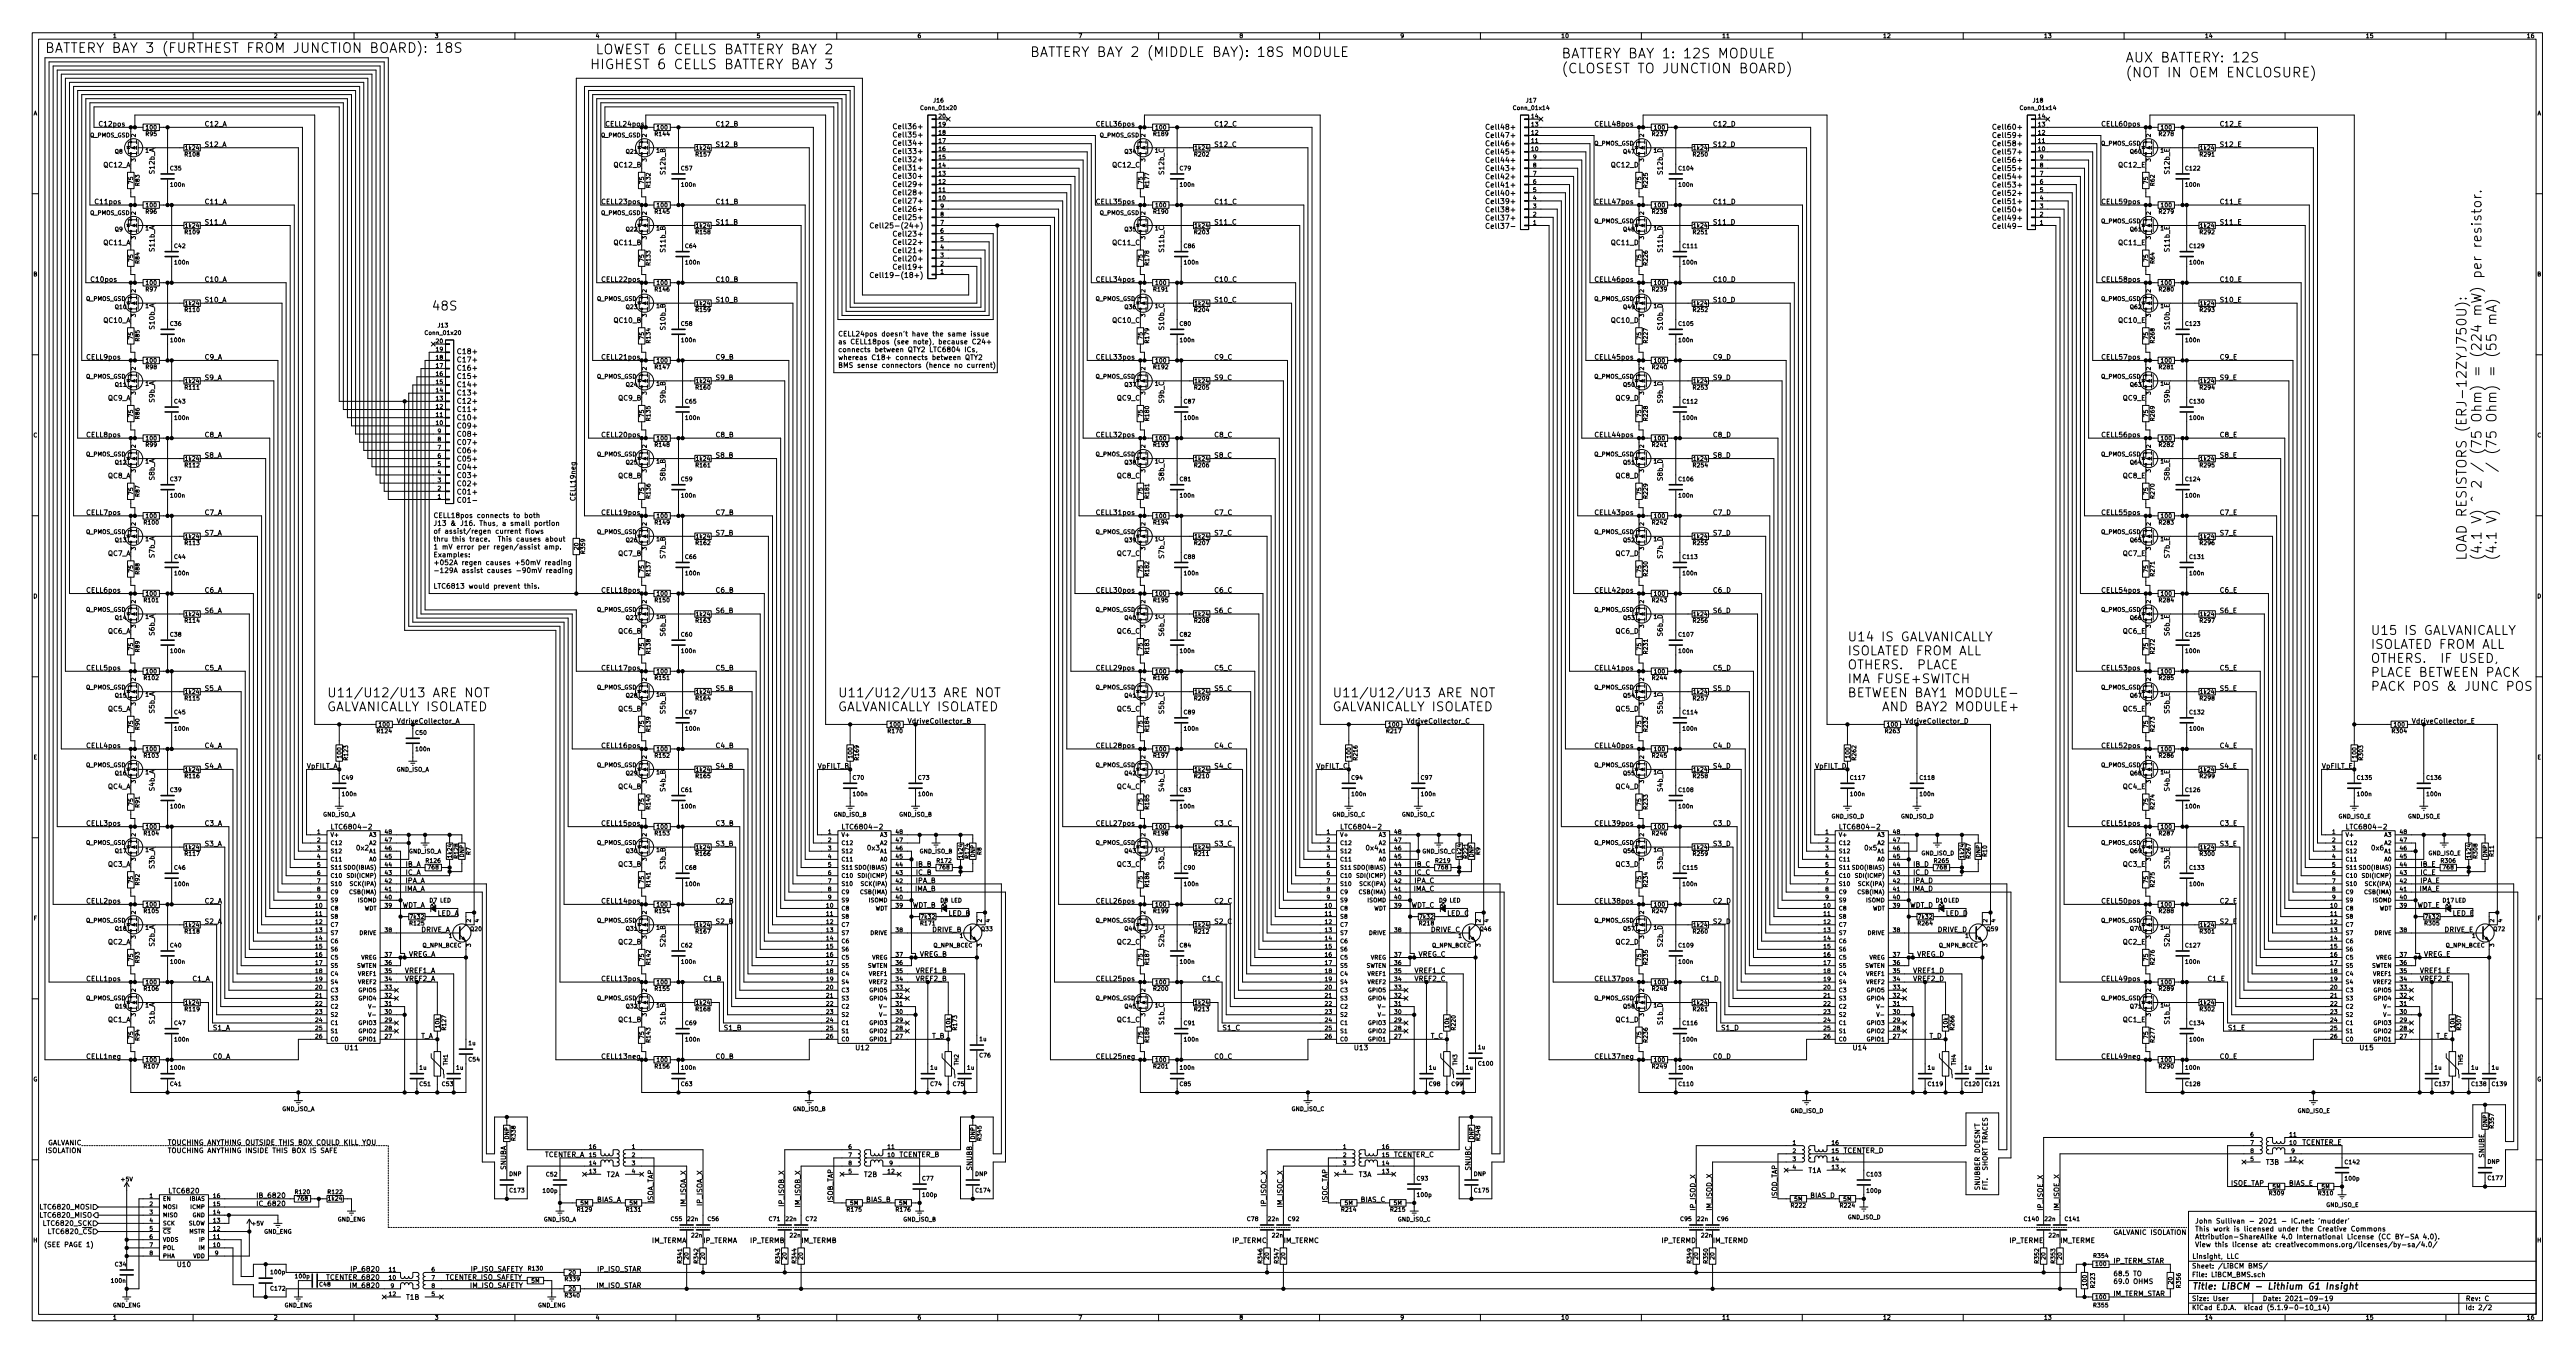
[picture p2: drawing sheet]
<svg xmlns="http://www.w3.org/2000/svg" width="800mm" height="420mm" viewBox="0 0 800 420" stroke-linecap="round" stroke-linejoin="round" font-family="sans-serif">
<defs><g id="words">
<g font-size="4.2">
<text x="14" y="16.4">BATTERY BAY 3 (FURTHEST FROM JUNCTION BOARD): 18S</text>
<text x="188.6" y="16.9">LOWEST 6 CELLS BATTERY BAY 2</text>
<text x="320" y="17.7">BATTERY BAY 2 (MIDDLE BAY): 18S MODULE</text>
<text x="187.9" y="21.5">HIGHEST 6 CELLS BATTERY BAY 3</text>
<text x="485.1" y="18.1">BATTERY BAY 1: 12S MODULE</text>
<text x="485.1" y="22.8">(CLOSEST TO JUNCTION BOARD)</text>
<text x="660.4" y="19.4">AUX BATTERY: 12S</text>
<text x="660.4" y="24">(NOT IN OEM ENCLOSURE)</text>
<text x="775.7" y="155.8" transform="rotate(-90 775.7 155.8)">/ (75 Ohm) = (55 mA)</text>
<text x="766.4" y="174.2" transform="rotate(-90 766.4 174.2)">LOAD RESISTORS (ERJ-12ZYJ750U):</text>
<text x="771.1" y="174.2" transform="rotate(-90 771.1 174.2)">(4.1 V) ^ 2 / (75 Ohm) = (224 mW) per resistor.</text>
<text x="775.7" y="174.2" transform="rotate(-90 775.7 174.2)">(4.1 V)</text>
</g>
<g font-size="3.9">
<text x="135.3" y="96.4">48S</text>
<text x="736.6" y="197.2">U15 IS GALVANICALLY</text>
<text x="574" y="199.2">U14 IS GALVANICALLY</text>
<text x="574" y="203.5">ISOLATED FROM ALL</text>
<text x="736.6" y="201.5">ISOLATED FROM ALL</text>
<text x="574" y="207.9">OTHERS. PLACE</text>
<text x="736.6" y="205.9">OTHERS. IF USED,</text>
<text x="574" y="212.2">IMA FUSE+SWITCH</text>
<text x="736.6" y="210.2">PLACE BETWEEN PACK</text>
<text x="736.6" y="214.5">PACK POS &amp; JUNC POS</text>
<text x="101.6" y="216.6">U11/U12/U13 ARE NOT</text>
<text x="101.6" y="220.9">GALVANICALLY ISOLATED</text>
<text x="260.3" y="216.6">U11/U12/U13 ARE NOT</text>
<text x="260.3" y="220.9">GALVANICALLY ISOLATED</text>
<text x="414" y="216.6">U11/U12/U13 ARE NOT</text>
<text x="414" y="220.9">GALVANICALLY ISOLATED</text>
<text x="574" y="216.6">BETWEEN BAY1 MODULE-</text>
<text x="579.4" y="220.9">AND BAY2 MODULE+</text>
</g>
<text font-size="2.8" x="681" y="400.4">Title: LiBCM - Lithium G1 Insight</text>
<g font-size="2.2">
<text x="279.1" y="40.1">Cell36+</text>
<text x="463.3" y="40.3">Cell48+</text>
<text x="620.8" y="40.3">Cell60+</text>
<text x="279.1" y="42.7">Cell35+</text>
<text x="279.1" y="45.2">Cell34+</text>
<text x="279.1" y="47.8">Cell33+</text>
<text x="463.3" y="42.8">Cell47+</text>
<text x="463.3" y="45.4">Cell46+</text>
<text x="463.3" y="47.9">Cell45+</text>
<text x="620.8" y="42.8">Cell59+</text>
<text x="620.8" y="45.4">Cell58+</text>
<text x="620.8" y="47.9">Cell57+</text>
<text x="279.1" y="50.4">Cell32+</text>
<text x="279.1" y="52.9">Cell31+</text>
<text x="463.3" y="50.5">Cell44+</text>
<text x="463.3" y="53.1">Cell43+</text>
<text x="620.8" y="50.5">Cell56+</text>
<text x="620.8" y="53.1">Cell55+</text>
<text x="279.1" y="55.5">Cell30+</text>
<text x="279.1" y="58.1">Cell29+</text>
<text x="463.3" y="55.6">Cell42+</text>
<text x="463.3" y="58.2">Cell41+</text>
<text x="620.8" y="55.6">Cell54+</text>
<text x="620.8" y="58.2">Cell53+</text>
<text x="279.1" y="60.6">Cell28+</text>
<text x="279.1" y="63.2">Cell27+</text>
<text x="279.1" y="65.8">Cell26+</text>
<text x="463.3" y="60.8">Cell40+</text>
<text x="463.3" y="63.3">Cell39+</text>
<text x="463.3" y="65.9">Cell38+</text>
<text x="620.8" y="60.8">Cell52+</text>
<text x="620.8" y="63.3">Cell51+</text>
<text x="620.8" y="65.9">Cell50+</text>
<text x="274.4" y="70.9">Cell25-(24+)</text>
<text x="279.1" y="68.3">Cell25+</text>
<text x="463.3" y="68.5">Cell37+</text>
<text x="463.9" y="71">Cell37-</text>
<text x="620.8" y="68.5">Cell49+</text>
<text x="621.3" y="71">Cell49-</text>
<text x="279.1" y="73.4">Cell23+</text>
<text x="279.1" y="76">Cell22+</text>
<text x="279.1" y="78.6">Cell21+</text>
<text x="279.1" y="81.1">Cell20+</text>
<text x="279.1" y="83.7">Cell19+</text>
<text x="274.4" y="86.3">Cell19-(18+)</text>
<text x="143.2" y="109.9">C18+</text>
<text x="143.2" y="112.5">C17+</text>
<text x="143.2" y="115.1">C16+</text>
<text x="143.2" y="117.6">C15+</text>
<text x="143.2" y="120.2">C14+</text>
<text x="143.2" y="122.8">C13+</text>
<text x="143.2" y="125.3">C12+</text>
<text x="143.2" y="127.9">C11+</text>
<text x="143.2" y="130.5">C10+</text>
<text x="143.2" y="133">C09+</text>
<text x="143.2" y="135.6">C08+</text>
<text x="143.2" y="138.2">C07+</text>
<text x="143.2" y="140.7">C06+</text>
<text x="143.2" y="143.3">C05+</text>
<text x="143.2" y="145.9">C04+</text>
<text x="143.2" y="148.4">C03+</text>
<text x="143.2" y="151">C02+</text>
<text x="143.2" y="153.6">C01+</text>
<text x="143.8" y="156.1">C01-</text>
</g>
<g font-size="2.1">
<text x="30.5" y="39.3">C12pos</text>
<text x="63.5" y="39.3">C12_A</text>
<text x="188" y="39.3">CELL24pos</text>
<text x="222.2" y="39.3">C12_B</text>
<text x="340.4" y="39.3">CELL36pos</text>
<text x="377.2" y="39.3">C12_C</text>
<text x="495.3" y="39.3">CELL48pos</text>
<text x="532.1" y="39.3">C12_D</text>
<text x="652.8" y="39.3">CELL60pos</text>
<text x="689.6" y="39.3">C12_E</text>
<text x="63.5" y="45.6">S12_A</text>
<text x="222.2" y="45.6">S12_B</text>
<text x="377.2" y="45.6">S12_C</text>
<text x="532.1" y="45.6">S12_D</text>
<text x="689.6" y="45.6">S12_E</text>
<text x="32.4" y="52">QC12_A</text>
<text x="48" y="53.7" transform="rotate(-90 48 53.7)">S12b_A</text>
<text x="191.1" y="52">QC12_B</text>
<text x="206.8" y="53.7" transform="rotate(-90 206.8 53.7)">S12b_B</text>
<text x="346.1" y="52">QC12_C</text>
<text x="361.7" y="53.7" transform="rotate(-90 361.7 53.7)">S12b_C</text>
<text x="501" y="52">QC12_D</text>
<text x="516.6" y="53.7" transform="rotate(-90 516.6 53.7)">S12b_D</text>
<text x="658.6" y="52">QC12_E</text>
<text x="674.1" y="53.6" transform="rotate(-90 674.1 53.6)">S12b_E</text>
<text x="29.2" y="63.4">C11pos</text>
<text x="63.5" y="63.4">C11_A</text>
<text x="186.7" y="63.4">CELL23pos</text>
<text x="222.2" y="63.4">C11_B</text>
<text x="340.4" y="63.4">CELL35pos</text>
<text x="377.2" y="63.4">C11_C</text>
<text x="495.3" y="63.4">CELL47pos</text>
<text x="532.1" y="63.4">C11_D</text>
<text x="652.8" y="63.4">CELL59pos</text>
<text x="689.6" y="63.4">C11_E</text>
<text x="63.5" y="69.8">S11_A</text>
<text x="222.2" y="69.8">S11_B</text>
<text x="377.2" y="69.8">S11_C</text>
<text x="532.1" y="69.8">S11_D</text>
<text x="689.6" y="69.8">S11_E</text>
<text x="32.4" y="76.1">QC11_A</text>
<text x="48" y="77.8" transform="rotate(-90 48 77.8)">S11b_A</text>
<text x="191.1" y="76.1">QC11_B</text>
<text x="206.8" y="77.8" transform="rotate(-90 206.8 77.8)">S11b_B</text>
<text x="346.1" y="76.1">QC11_C</text>
<text x="361.7" y="77.8" transform="rotate(-90 361.7 77.8)">S11b_C</text>
<text x="501" y="76.1">QC11_D</text>
<text x="516.6" y="77.8" transform="rotate(-90 516.6 77.8)">S11b_D</text>
<text x="658.6" y="76.1">QC11_E</text>
<text x="674.1" y="77.7" transform="rotate(-90 674.1 77.7)">S11b_E</text>
<text x="27.9" y="87.5">C10pos</text>
<text x="63.5" y="87.5">C10_A</text>
<text x="186.7" y="87.5">CELL22pos</text>
<text x="222.2" y="87.5">C10_B</text>
<text x="340.4" y="87.5">CELL34pos</text>
<text x="377.2" y="87.5">C10_C</text>
<text x="495.3" y="87.5">CELL46pos</text>
<text x="532.1" y="87.5">C10_D</text>
<text x="652.8" y="87.5">CELL58pos</text>
<text x="689.6" y="87.5">C10_E</text>
<text x="63.5" y="93.9">S10_A</text>
<text x="222.2" y="93.9">S10_B</text>
<text x="377.2" y="93.9">S10_C</text>
<text x="532.1" y="93.9">S10_D</text>
<text x="689.6" y="93.9">S10_E</text>
<text x="32.4" y="100.2">QC10_A</text>
<text x="48" y="101.9" transform="rotate(-90 48 101.9)">S10b_A</text>
<text x="191.1" y="100.2">QC10_B</text>
<text x="206.8" y="101.9" transform="rotate(-90 206.8 101.9)">S10b_B</text>
<text x="346.1" y="100.2">QC10_C</text>
<text x="361.7" y="101.9" transform="rotate(-90 361.7 101.9)">S10b_C</text>
<text x="501" y="100.2">QC10_D</text>
<text x="516.6" y="101.9" transform="rotate(-90 516.6 101.9)">S10b_D</text>
<text x="658.6" y="100.2">QC10_E</text>
<text x="674.1" y="101.8" transform="rotate(-90 674.1 101.8)">S10b_E</text>
<text x="260.3" y="104.5">CELL24pos doesn't have the same issue</text>
<text x="260.3" y="106.9">as CELL18pos (see note), because C24+</text>
<text x="26.7" y="111.7">CELL9pos</text>
<text x="63.5" y="111.7">C9_A</text>
<text x="186.7" y="111.7">CELL21pos</text>
<text x="222.2" y="111.7">C9_B</text>
<text x="260.3" y="109.3">connects between QTY2 LTC6804 ICs,</text>
<text x="260.3" y="111.8">whereas C18+ connects between QTY2</text>
<text x="340.4" y="111.7">CELL33pos</text>
<text x="377.2" y="111.7">C9_C</text>
<text x="495.3" y="111.7">CELL45pos</text>
<text x="532.1" y="111.7">C9_D</text>
<text x="652.8" y="111.7">CELL57pos</text>
<text x="689.6" y="111.7">C9_E</text>
<text x="63.5" y="118">S9_A</text>
<text x="222.2" y="118">S9_B</text>
<text x="260.3" y="114.2">BMS sense connectors (hence no current)</text>
<text x="377.2" y="118">S9_C</text>
<text x="532.1" y="118">S9_D</text>
<text x="689.6" y="118">S9_E</text>
<text x="33.6" y="124.4">QC9_A</text>
<text x="48" y="124.9" transform="rotate(-90 48 124.9)">S9b_A</text>
<text x="192.3" y="124.4">QC9_B</text>
<text x="206.8" y="124.9" transform="rotate(-90 206.8 124.9)">S9b_B</text>
<text x="347.2" y="124.4">QC9_C</text>
<text x="361.7" y="124.9" transform="rotate(-90 361.7 124.9)">S9b_C</text>
<text x="502.2" y="124.4">QC9_D</text>
<text x="516.6" y="124.9" transform="rotate(-90 516.6 124.9)">S9b_D</text>
<text x="659.8" y="124.4">QC9_E</text>
<text x="674.1" y="124.8" transform="rotate(-90 674.1 124.8)">S9b_E</text>
<text x="26.7" y="135.8">CELL8pos</text>
<text x="63.5" y="135.8">C8_A</text>
<text x="186.7" y="135.8">CELL20pos</text>
<text x="222.2" y="135.8">C8_B</text>
<text x="340.4" y="135.8">CELL32pos</text>
<text x="377.2" y="135.8">C8_C</text>
<text x="495.3" y="135.8">CELL44pos</text>
<text x="532.1" y="135.8">C8_D</text>
<text x="652.8" y="135.8">CELL56pos</text>
<text x="689.6" y="135.8">C8_E</text>
<text x="63.5" y="142.2">S8_A</text>
<text x="222.2" y="142.2">S8_B</text>
<text x="377.2" y="142.2">S8_C</text>
<text x="532.1" y="142.2">S8_D</text>
<text x="689.6" y="142.2">S8_E</text>
<text x="33.6" y="148.5">QC8_A</text>
<text x="48" y="149" transform="rotate(-90 48 149)">S8b_A</text>
<text x="192.3" y="148.5">QC8_B</text>
<text x="206.8" y="149" transform="rotate(-90 206.8 149)">S8b_B</text>
<text x="347.2" y="148.5">QC8_C</text>
<text x="361.7" y="149" transform="rotate(-90 361.7 149)">S8b_C</text>
<text x="502.2" y="148.5">QC8_D</text>
<text x="516.6" y="149" transform="rotate(-90 516.6 149)">S8b_D</text>
<text x="659.8" y="148.5">QC8_E</text>
<text x="674.1" y="148.9" transform="rotate(-90 674.1 148.9)">S8b_E</text>
<text x="178.8" y="155.7" transform="rotate(-90 178.8 155.7)">CELL19neg</text>
<text x="26.7" y="159.9">CELL7pos</text>
<text x="63.5" y="159.9">C7_A</text>
<text x="134.6" y="160.8">CELL18pos connects to both</text>
<text x="186.7" y="159.9">CELL19pos</text>
<text x="222.2" y="159.9">C7_B</text>
<text x="340.4" y="159.9">CELL31pos</text>
<text x="377.2" y="159.9">C7_C</text>
<text x="495.3" y="159.9">CELL43pos</text>
<text x="532.1" y="159.9">C7_D</text>
<text x="652.8" y="159.9">CELL55pos</text>
<text x="689.6" y="159.9">C7_E</text>
<text x="63.5" y="166.3">S7_A</text>
<text x="134.6" y="163.3">J13 &amp; J16. Thus, a small portion</text>
<text x="134.6" y="165.7">of assist/regen current flows</text>
<text x="222.2" y="166.3">S7_B</text>
<text x="377.2" y="166.3">S7_C</text>
<text x="532.1" y="166.3">S7_D</text>
<text x="689.6" y="166.3">S7_E</text>
<text x="33.6" y="172.6">QC7_A</text>
<text x="48" y="173.1" transform="rotate(-90 48 173.1)">S7b_A</text>
<text x="134.6" y="168.2">thru this trace. This causes about</text>
<text x="134.6" y="170.6">1 mV error per regen/assist amp.</text>
<text x="134.6" y="173">Examples:</text>
<text x="192.3" y="172.6">QC7_B</text>
<text x="206.8" y="173.1" transform="rotate(-90 206.8 173.1)">S7b_B</text>
<text x="347.2" y="172.6">QC7_C</text>
<text x="361.7" y="173.1" transform="rotate(-90 361.7 173.1)">S7b_C</text>
<text x="502.2" y="172.6">QC7_D</text>
<text x="516.6" y="173.1" transform="rotate(-90 516.6 173.1)">S7b_D</text>
<text x="659.8" y="172.6">QC7_E</text>
<text x="674.1" y="173" transform="rotate(-90 674.1 173)">S7b_E</text>
<text x="134.6" y="175.5">+052A regen causes +50mV reading</text>
<text x="134.6" y="177.9">-129A assist causes -90mV reading</text>
<text x="26.7" y="184.1">CELL6pos</text>
<text x="63.5" y="184.1">C6_A</text>
<text x="134.6" y="182.8">LTC6813 would prevent this.</text>
<text x="186.7" y="184.1">CELL18pos</text>
<text x="222.2" y="184.1">C6_B</text>
<text x="340.4" y="184.1">CELL30pos</text>
<text x="377.2" y="184.1">C6_C</text>
<text x="495.3" y="184.1">CELL42pos</text>
<text x="532.1" y="184.1">C6_D</text>
<text x="652.8" y="184.1">CELL54pos</text>
<text x="689.6" y="184.1">C6_E</text>
<text x="63.5" y="190.4">S6_A</text>
<text x="222.2" y="190.4">S6_B</text>
<text x="377.2" y="190.4">S6_C</text>
<text x="532.1" y="190.4">S6_D</text>
<text x="689.6" y="190.4">S6_E</text>
<text x="33.6" y="196.8">QC6_A</text>
<text x="48" y="197.3" transform="rotate(-90 48 197.3)">S6b_A</text>
<text x="192.3" y="196.8">QC6_B</text>
<text x="206.8" y="197.3" transform="rotate(-90 206.8 197.3)">S6b_B</text>
<text x="347.2" y="196.8">QC6_C</text>
<text x="361.7" y="197.3" transform="rotate(-90 361.7 197.3)">S6b_C</text>
<text x="502.2" y="196.8">QC6_D</text>
<text x="516.6" y="197.3" transform="rotate(-90 516.6 197.3)">S6b_D</text>
<text x="659.8" y="196.8">QC6_E</text>
<text x="674.1" y="197.1" transform="rotate(-90 674.1 197.1)">S6b_E</text>
<text x="26.7" y="208.2">CELL5pos</text>
<text x="63.5" y="208.2">C5_A</text>
<text x="186.7" y="208.2">CELL17pos</text>
<text x="222.2" y="208.2">C5_B</text>
<text x="340.4" y="208.2">CELL29pos</text>
<text x="377.2" y="208.2">C5_C</text>
<text x="495.3" y="208.2">CELL41pos</text>
<text x="532.1" y="208.2">C5_D</text>
<text x="652.8" y="208.2">CELL53pos</text>
<text x="689.6" y="208.2">C5_E</text>
<text x="63.5" y="214.5">S5_A</text>
<text x="222.2" y="214.5">S5_B</text>
<text x="377.2" y="214.5">S5_C</text>
<text x="532.1" y="214.5">S5_D</text>
<text x="689.6" y="214.5">S5_E</text>
<text x="33.6" y="220.9">QC5_A</text>
<text x="48" y="221.4" transform="rotate(-90 48 221.4)">S5b_A</text>
<text x="192.3" y="220.9">QC5_B</text>
<text x="206.8" y="221.4" transform="rotate(-90 206.8 221.4)">S5b_B</text>
<text x="347.2" y="220.9">QC5_C</text>
<text x="361.7" y="221.4" transform="rotate(-90 361.7 221.4)">S5b_C</text>
<text x="502.2" y="220.9">QC5_D</text>
<text x="516.6" y="221.4" transform="rotate(-90 516.6 221.4)">S5b_D</text>
<text x="659.8" y="220.9">QC5_E</text>
<text x="674.1" y="221.3" transform="rotate(-90 674.1 221.3)">S5b_E</text>
<text x="123.2" y="224.7">VdriveCollector_A</text>
<text x="281.9" y="224.7">VdriveCollector_B</text>
<text x="436.9" y="224.7">VdriveCollector_C</text>
<text x="591.8" y="224.7">VdriveCollector_D</text>
<text x="749.3" y="224.7">VdriveCollector_E</text>
<text x="26.7" y="232.3">CELL4pos</text>
<text x="63.5" y="232.3">C4_A</text>
<text x="186.7" y="232.3">CELL16pos</text>
<text x="222.2" y="232.3">C4_B</text>
<text x="340.4" y="232.3">CELL28pos</text>
<text x="377.2" y="232.3">C4_C</text>
<text x="495.3" y="232.3">CELL40pos</text>
<text x="532.1" y="232.3">C4_D</text>
<text x="652.8" y="232.3">CELL52pos</text>
<text x="689.6" y="232.3">C4_E</text>
<text x="63.5" y="238.7">S4_A</text>
<text x="95.2" y="238.7">VpFILT_A</text>
<text x="222.2" y="238.7">S4_B</text>
<text x="254" y="238.7">VpFILT_B</text>
<text x="377.2" y="238.7">S4_C</text>
<text x="408.9" y="238.7">VpFILT_C</text>
<text x="532.1" y="238.7">S4_D</text>
<text x="563.9" y="238.7">VpFILT_D</text>
<text x="689.6" y="238.7">S4_E</text>
<text x="721.4" y="238.7">VpFILT_E</text>
<text x="33.6" y="245">QC4_A</text>
<text x="48" y="245.5" transform="rotate(-90 48 245.5)">S4b_A</text>
<text x="192.3" y="245">QC4_B</text>
<text x="206.8" y="245.5" transform="rotate(-90 206.8 245.5)">S4b_B</text>
<text x="347.2" y="245">QC4_C</text>
<text x="361.7" y="245.5" transform="rotate(-90 361.7 245.5)">S4b_C</text>
<text x="502.2" y="245">QC4_D</text>
<text x="516.6" y="245.5" transform="rotate(-90 516.6 245.5)">S4b_D</text>
<text x="659.8" y="245">QC4_E</text>
<text x="674.1" y="245.4" transform="rotate(-90 674.1 245.4)">S4b_E</text>
<text x="26.7" y="256.5">CELL3pos</text>
<text x="63.5" y="256.5">C3_A</text>
<text x="103.9" y="257.5">LTC6804-2</text>
<text x="186.7" y="256.5">CELL15pos</text>
<text x="222.2" y="256.5">C3_B</text>
<text x="262.6" y="257.5">LTC6804-2</text>
<text x="340.4" y="256.5">CELL27pos</text>
<text x="377.2" y="256.5">C3_C</text>
<text x="417.6" y="257.5">LTC6804-2</text>
<text x="495.3" y="256.5">CELL39pos</text>
<text x="532.1" y="256.5">C3_D</text>
<text x="572.5" y="257.5">LTC6804-2</text>
<text x="652.8" y="256.5">CELL51pos</text>
<text x="689.6" y="256.5">C3_E</text>
<text x="730" y="257.5">LTC6804-2</text>
<text x="63.5" y="262.8">S3_A</text>
<text x="222.2" y="262.8">S3_B</text>
<text x="377.2" y="262.8">S3_C</text>
<text x="532.1" y="262.8">S3_D</text>
<text x="689.6" y="262.8">S3_E</text>
<text x="33.6" y="269.2">QC3_A</text>
<text x="48" y="269.7" transform="rotate(-90 48 269.7)">S3b_A</text>
<text x="110.5" y="264.1">0x2</text>
<text x="126" y="269.2">IB_A</text>
<text x="192.3" y="269.2">QC3_B</text>
<text x="206.8" y="269.7" transform="rotate(-90 206.8 269.7)">S3b_B</text>
<text x="269.2" y="264.1">0x3</text>
<text x="284.7" y="269.2">IB_B</text>
<text x="347.2" y="269.2">QC3_C</text>
<text x="361.7" y="269.7" transform="rotate(-90 361.7 269.7)">S3b_C</text>
<text x="424.2" y="264.1">0x4</text>
<text x="439.7" y="269.2">IB_C</text>
<text x="502.2" y="269.2">QC3_D</text>
<text x="516.6" y="269.7" transform="rotate(-90 516.6 269.7)">S3b_D</text>
<text x="579.1" y="264.1">0x5</text>
<text x="594.6" y="269.2">IB_D</text>
<text x="659.8" y="269.2">QC3_E</text>
<text x="674.1" y="269.5" transform="rotate(-90 674.1 269.5)">S3b_E</text>
<text x="736.6" y="264.1">0x6</text>
<text x="752.2" y="269.2">IB_E</text>
<text x="125.8" y="274.2">IPA_A</text>
<text x="126" y="271.7">IC_A</text>
<text x="284.6" y="274.2">IPA_B</text>
<text x="284.7" y="271.7">IC_B</text>
<text x="439.5" y="274.2">IPA_C</text>
<text x="439.7" y="271.7">IC_C</text>
<text x="594.5" y="274.2">IPA_D</text>
<text x="594.6" y="271.7">IC_D</text>
<text x="752" y="274.2">IPA_E</text>
<text x="752.2" y="271.7">IC_E</text>
<text x="26.7" y="280.6">CELL2pos</text>
<text x="63.5" y="280.6">C2_A</text>
<text x="124.5" y="281.9">WDT_A</text>
<text x="125.5" y="276.8">IMA_A</text>
<text x="186.7" y="280.6">CELL14pos</text>
<text x="222.2" y="280.6">C2_B</text>
<text x="283.3" y="281.9">WDT_B</text>
<text x="284.2" y="276.8">IMA_B</text>
<text x="340.4" y="280.6">CELL26pos</text>
<text x="377.2" y="280.6">C2_C</text>
<text x="438.2" y="281.9">WDT_C</text>
<text x="439.2" y="276.8">IMA_C</text>
<text x="495.3" y="280.6">CELL38pos</text>
<text x="532.1" y="280.6">C2_D</text>
<text x="593.2" y="281.9">WDT_D</text>
<text x="594.1" y="276.8">IMA_D</text>
<text x="652.8" y="280.6">CELL50pos</text>
<text x="689.6" y="280.6">C2_E</text>
<text x="750.8" y="281.9">WDT_E</text>
<text x="751.7" y="276.8">IMA_E</text>
<text x="63.5" y="286.9">S2_A</text>
<text x="135.9" y="284.4">LED_A</text>
<text x="222.2" y="286.9">S2_B</text>
<text x="294.6" y="284.4">LED_B</text>
<text x="377.2" y="286.9">S2_C</text>
<text x="449.6" y="284.4">LED_C</text>
<text x="532.1" y="286.9">S2_D</text>
<text x="604.5" y="284.4">LED_D</text>
<text x="689.6" y="286.9">S2_E</text>
<text x="762" y="284.4">LED_E</text>
<text x="33.6" y="293.3">QC2_A</text>
<text x="48" y="293.8" transform="rotate(-90 48 293.8)">S2b_A</text>
<text x="130.8" y="289.5">DRIVE_A</text>
<text x="192.3" y="293.3">QC2_B</text>
<text x="206.8" y="293.8" transform="rotate(-90 206.8 293.8)">S2b_B</text>
<text x="289.6" y="289.5">DRIVE_B</text>
<text x="347.2" y="293.3">QC2_C</text>
<text x="361.7" y="293.8" transform="rotate(-90 361.7 293.8)">S2b_C</text>
<text x="444.5" y="289.5">DRIVE_C</text>
<text x="502.2" y="293.3">QC2_D</text>
<text x="516.6" y="293.8" transform="rotate(-90 516.6 293.8)">S2b_D</text>
<text x="602" y="289.5">DRIVE_D</text>
<text x="659.8" y="293.3">QC2_E</text>
<text x="674.1" y="293.7" transform="rotate(-90 674.1 293.7)">S2b_E</text>
<text x="759.5" y="289.5">DRIVE_E</text>
<text x="127" y="297.1">VREG_A</text>
<text x="285.8" y="297.1">VREG_B</text>
<text x="440.7" y="297.1">VREG_C</text>
<text x="595.6" y="297.1">VREG_D</text>
<text x="753.1" y="297.1">VREG_E</text>
<text x="26.7" y="304.7">CELL1pos</text>
<text x="59.7" y="304.7">C1_A</text>
<text x="125.7" y="302.2">VREF1_A</text>
<text x="125.7" y="304.7">VREF2_A</text>
<text x="186.7" y="304.7">CELL13pos</text>
<text x="218.4" y="304.7">C1_B</text>
<text x="284.5" y="302.2">VREF1_B</text>
<text x="284.5" y="304.7">VREF2_B</text>
<text x="340.4" y="304.7">CELL25pos</text>
<text x="373.4" y="304.7">C1_C</text>
<text x="439.4" y="302.2">VREF1_C</text>
<text x="439.4" y="304.7">VREF2_C</text>
<text x="495.3" y="304.7">CELL37pos</text>
<text x="528.3" y="304.7">C1_D</text>
<text x="594.4" y="304.7">VREF2_D</text>
<text x="594.4" y="302.2">VREF1_D</text>
<text x="652.8" y="304.7">CELL49pos</text>
<text x="685.8" y="304.7">C1_E</text>
<text x="751.8" y="302.2">VREF1_E</text>
<text x="751.8" y="304.7">VREF2_E</text>
<text x="33.6" y="317.4">QC1_A</text>
<text x="48" y="317.9" transform="rotate(-90 48 317.9)">S1b_A</text>
<text x="192.3" y="317.4">QC1_B</text>
<text x="206.8" y="317.9" transform="rotate(-90 206.8 317.9)">S1b_B</text>
<text x="347.2" y="317.4">QC1_C</text>
<text x="361.7" y="317.9" transform="rotate(-90 361.7 317.9)">S1b_C</text>
<text x="502.2" y="317.4">QC1_D</text>
<text x="516.6" y="317.9" transform="rotate(-90 516.6 317.9)">S1b_D</text>
<text x="659.8" y="317.4">QC1_E</text>
<text x="674.1" y="317.8" transform="rotate(-90 674.1 317.8)">S1b_E</text>
<text x="66" y="320">S1_A</text>
<text x="130.8" y="322.5">T_A</text>
<text x="224.8" y="320">S1_B</text>
<text x="289.6" y="322.5">T_B</text>
<text x="379.7" y="320">S1_C</text>
<text x="444.5" y="322.5">T_C</text>
<text x="534.7" y="320">S1_D</text>
<text x="599.4" y="322.5">T_D</text>
<text x="692.1" y="320">S1_E</text>
<text x="756.9" y="322.5">T_E</text>
<text x="26.7" y="328.8">CELL1neg</text>
<text x="66" y="328.8">C0_A</text>
<text x="107.3" y="326.1">U11</text>
<text x="186.7" y="328.8">CELL13neg</text>
<text x="222.2" y="328.8">C0_B</text>
<text x="266" y="326.1">U12</text>
<text x="340.4" y="328.8">CELL25neg</text>
<text x="377.2" y="328.8">C0_C</text>
<text x="421" y="326.1">U13</text>
<text x="495.3" y="328.8">CELL37neg</text>
<text x="532.1" y="328.8">C0_D</text>
<text x="575.9" y="326.1">U14</text>
<text x="652.8" y="328.8">CELL49neg</text>
<text x="689.6" y="328.8">C0_E</text>
<text x="733.4" y="326.1">U15</text>
<text x="138.6" y="334.5" transform="rotate(-90 138.6 334.5)">-</text>
<text x="297.4" y="334.5" transform="rotate(-90 297.4 334.5)">-</text>
<text x="452.3" y="334.5" transform="rotate(-90 452.3 334.5)">-</text>
<text x="607.2" y="334.5" transform="rotate(-90 607.2 334.5)">-</text>
<text x="764.7" y="334.5" transform="rotate(-90 764.7 334.5)">-</text>
<text x="14" y="358.1">ISOLATION</text>
<text x="14.5" y="355.6">GALVANIC</text>
<text x="52.1" y="358.1">TOUCHING ANYTHING INSIDE THIS BOX IS SAFE</text>
<text x="52.1" y="355.5">TOUCHING ANYTHING OUTSIDE THIS BOX COULD KILL YOU</text>
<text x="168.9" y="359.3">TCENTER_A</text>
<text x="279.4" y="359.3">TCENTER_B</text>
<text x="433.1" y="359.3">TCENTER_C</text>
<text x="572.8" y="358.1">TCENTER_D</text>
<text x="715.1" y="355.5">TCENTER_E</text>
<text x="771.9" y="359.4" transform="rotate(-90 771.9 359.4)">SNUBE</text>
<text x="157.2" y="363.3" transform="rotate(-90 157.2 363.3)">SNUBA</text>
<text x="188.5" y="365.5">T2A</text>
<text x="268.5" y="365.5">T2B</text>
<text x="302" y="363.3" transform="rotate(-90 302 363.3)">SNUBB</text>
<text x="422.2" y="365.5">T3A</text>
<text x="456.9" y="363.3" transform="rotate(-90 456.9 363.3)">SNUBC</text>
<text x="561.9" y="364.2">T1A</text>
<text x="704.1" y="361.7">T3B</text>
<text x="52.7" y="370.6">LTC6820</text>
<text x="615.2" y="369.7" transform="rotate(-90 615.2 369.7)">SNUBBER DOESN'T</text>
<text x="617.6" y="369.7" transform="rotate(-90 617.6 369.7)">FIT. SHORT TRACES</text>
<text x="693.1" y="368.2">ISOE_TAP</text>
<text x="711.1" y="368.2">BIAS_E</text>
<text x="13.3" y="375.6">LTC6820_MOSI</text>
<text x="80.9" y="372">IB_6820</text>
<text x="80.9" y="374.6">IC_6820</text>
<text x="185.4" y="373.3">BIAS_A</text>
<text x="202.9" y="373.5" transform="rotate(-90 202.9 373.5)">ISOA_TAP</text>
<text x="213.1" y="374.7" transform="rotate(-90 213.1 374.7)">IM_ISOA_X</text>
<text x="218.2" y="374.4" transform="rotate(-90 218.2 374.4)">IP_ISOA_X</text>
<text x="243.6" y="374.4" transform="rotate(-90 243.6 374.4)">IP_ISOB_X</text>
<text x="248.7" y="374.7" transform="rotate(-90 248.7 374.7)">IM_ISOB_X</text>
<text x="258.8" y="373.5" transform="rotate(-90 258.8 373.5)">ISOB_TAP</text>
<text x="269.1" y="373.3">BIAS_B</text>
<text x="393.4" y="374.4" transform="rotate(-90 393.4 374.4)">IP_ISOC_X</text>
<text x="398.5" y="374.7" transform="rotate(-90 398.5 374.7)">IM_ISOC_X</text>
<text x="412.5" y="373.5" transform="rotate(-90 412.5 373.5)">ISOC_TAP</text>
<text x="422.8" y="373.3">BIAS_C</text>
<text x="526.8" y="376.1" transform="rotate(-90 526.8 376.1)">IP_ISOD_X</text>
<text x="531.9" y="376.1" transform="rotate(-90 531.9 376.1)">IM_ISOD_X</text>
<text x="552.2" y="372.3" transform="rotate(-90 552.2 372.3)">ISOD_TAP</text>
<text x="562.5" y="372">BIAS_D</text>
<text x="634.7" y="376.1" transform="rotate(-90 634.7 376.1)">IP_ISOE_X</text>
<text x="639.8" y="376.1" transform="rotate(-90 639.8 376.1)">IM_ISOE_X</text>
<text x="13.3" y="378.1">LTC6820_MISO</text>
<text x="14.2" y="380.7">LTC6820_SCK</text>
<text x="15.7" y="383.2">LTC6820_CS</text>
<text x="656.6" y="383.5">GALVANIC ISOLATION</text>
<text x="682" y="380">John Sullivan - 2021 - IC.net: 'mudder'</text>
<text x="682" y="382.4">This work is licensed under the Creative Commons</text>
<text x="15.4" y="387.3">(SEE PAGE 1)</text>
<text x="202.3" y="386">IM_TERMA</text>
<text x="218.4" y="386">IP_TERMA</text>
<text x="233.1" y="386">IP_TERMB</text>
<text x="248.9" y="386">IM_TERMB</text>
<text x="383" y="386">IP_TERMC</text>
<text x="398.8" y="386">IM_TERMC</text>
<text x="516.3" y="386">IP_TERMD</text>
<text x="532.1" y="386">IM_TERMD</text>
<text x="624.4" y="386">IP_TERME</text>
<text x="640.1" y="386">IM_TERME</text>
<text x="682" y="384.8">Attribution-ShareAlike 4.0 International License (CC BY-SA 4.0).</text>
<text x="682" y="387.3">View this license at: creativecommons.org/licenses/by-sa/4.0/</text>
<text x="55.2" y="393.4">U10</text>
<text x="110.2" y="394.9">IP_6820</text>
<text x="146.2" y="394.9">IP_ISO_SAFETY</text>
<text x="185.6" y="394.9">IP_ISO_STAR</text>
<text x="656.6" y="392.3">IP_TERM_STAR</text>
<text x="681" y="393.9">Sheet: /LiBCM BMS/</text>
<text x="681" y="390.9">Linsight, LLC</text>
<text x="102.2" y="397.4">TCENTER_6820</text>
<text x="109.9" y="400">IM_6820</text>
<text x="138.4" y="397.4">TCENTER_ISO_SAFETY</text>
<text x="145.8" y="400">IM_ISO_SAFETY</text>
<text x="185.2" y="400">IM_ISO_STAR</text>
<text x="656.6" y="396.3">68.5 TO</text>
<text x="656.6" y="398.7">69.0 OHMS</text>
<text x="681" y="396.6">File: LiBCM_BMS.sch</text>
<text x="126.2" y="403.6">T1B</text>
<text x="656.6" y="402.5">IM_TERM_STAR</text>
<text x="681" y="406.8">KiCad E.D.A. kicad (5.1.9-0-10_14)</text>
<text x="681" y="404">Size: User</text>
<text x="703" y="404">Date: 2021-09-19</text>
<text x="766" y="404">Rev: C</text>
<text x="766" y="406.8">Id: 2/2</text>
</g>
<g font-size="1.8">
<text x="35" y="11.8">1</text>
<text x="85" y="11.8">2</text>
<text x="135" y="11.8">3</text>
<text x="185" y="11.8">4</text>
<text x="235" y="11.8">5</text>
<text x="285" y="11.8">6</text>
<text x="335" y="11.8">7</text>
<text x="385" y="11.8">8</text>
<text x="435" y="11.8">9</text>
<text x="485" y="11.8">10</text>
<text x="535" y="11.8">11</text>
<text x="585" y="11.8">12</text>
<text x="635" y="11.8">13</text>
<text x="685" y="11.8">14</text>
<text x="735" y="11.8">15</text>
<text x="785" y="11.8">16</text>
<text x="10.4" y="35.8">A</text>
<text x="286.4" y="34.2">Conn_01x20</text>
<text x="290.1" y="31.8">J16</text>
<text x="470.6" y="34.2">Conn_01x14</text>
<text x="474.3" y="31.8">J17</text>
<text x="628" y="34.2">Conn_01x14</text>
<text x="631.8" y="31.8">J18</text>
<text x="788.4" y="35.8">A</text>
<text x="45.5" y="40.2">100</text>
<text x="204.3" y="40.2">100</text>
<text x="291.8" y="41.8">18</text>
<text x="291.8" y="39.3">19</text>
<text x="291.8" y="36.7">20</text>
<text x="359.2" y="40.2">100</text>
<text x="475.9" y="41.8">12</text>
<text x="475.9" y="39.3">13</text>
<text x="475.9" y="36.7">14</text>
<text x="514.1" y="40.2">100</text>
<text x="633.4" y="41.8">12</text>
<text x="633.4" y="39.3">13</text>
<text x="633.4" y="36.7">14</text>
<text x="671.6" y="40.2">100</text>
<text x="27.9" y="42.6">Q_PMOS_GSD</text>
<text x="35.7" y="47.7">Q8</text>
<text x="42.2" y="42.6" transform="rotate(-90 42.2 42.6)">2</text>
<text x="45.2" y="47.4">1</text>
<text x="45.4" y="42.3">R95</text>
<text x="57.7" y="46.6">1k24</text>
<text x="186.7" y="42.6">Q_PMOS_GSD</text>
<text x="194.6" y="47.7">Q21</text>
<text x="200.9" y="42.6" transform="rotate(-90 200.9 42.6)">2</text>
<text x="203.6" y="42.3">R144</text>
<text x="204" y="47.4">1</text>
<text x="216.5" y="46.6">1k24</text>
<text x="291.8" y="46.9">16</text>
<text x="291.8" y="44.4">17</text>
<text x="341.6" y="42.6">Q_PMOS_GSD</text>
<text x="349.5" y="47.7">Q34</text>
<text x="355.9" y="42.6" transform="rotate(-90 355.9 42.6)">2</text>
<text x="358.6" y="42.3">R189</text>
<text x="358.9" y="47.4">1</text>
<text x="371.4" y="46.6">1k24</text>
<text x="475.9" y="46.9">10</text>
<text x="475.9" y="44.4">11</text>
<text x="495.3" y="45.2">Q_PMOS_GSD</text>
<text x="504.5" y="47.7">Q47</text>
<text x="510.8" y="42.6" transform="rotate(-90 510.8 42.6)">2</text>
<text x="513.5" y="42.3">R237</text>
<text x="513.9" y="47.4">1</text>
<text x="526.4" y="46.6">1k24</text>
<text x="633.4" y="46.9">10</text>
<text x="633.4" y="44.4">11</text>
<text x="652.8" y="45.2">Q_PMOS_GSD</text>
<text x="661.9" y="47.7">Q60</text>
<text x="668.3" y="42.6" transform="rotate(-90 668.3 42.6)">2</text>
<text x="671" y="42.3">R278</text>
<text x="671.3" y="47.4">1</text>
<text x="683.8" y="46.6">1k24</text>
<text x="42.2" y="50.2" transform="rotate(-90 42.2 50.2)">3</text>
<text x="53" y="52.9">C35</text>
<text x="57.6" y="48.6">R108</text>
<text x="200.9" y="50.2" transform="rotate(-90 200.9 50.2)">3</text>
<text x="211.7" y="52.9">C57</text>
<text x="216.3" y="48.6">R157</text>
<text x="291.8" y="52">14</text>
<text x="291.8" y="49.4">15</text>
<text x="355.9" y="50.2" transform="rotate(-90 355.9 50.2)">3</text>
<text x="366.7" y="52.9">C79</text>
<text x="371.3" y="48.6">R202</text>
<text x="476.4" y="52">8</text>
<text x="476.4" y="49.4">9</text>
<text x="510.8" y="50.2" transform="rotate(-90 510.8 50.2)">3</text>
<text x="521.7" y="52.9">C104</text>
<text x="526.2" y="48.6">R250</text>
<text x="633.9" y="52">8</text>
<text x="633.9" y="49.4">9</text>
<text x="668.3" y="50.2" transform="rotate(-90 668.3 50.2)">3</text>
<text x="679.2" y="52.9">C122</text>
<text x="683.7" y="48.6">R291</text>
<text x="41.3" y="57" transform="rotate(-90 41.3 57)">75</text>
<text x="43.4" y="57.6" transform="rotate(-90 43.4 57.6)">R83</text>
<text x="53.2" y="58">100n</text>
<text x="200.1" y="57" transform="rotate(-90 200.1 57)">75</text>
<text x="202.1" y="58.1" transform="rotate(-90 202.1 58.1)">R132</text>
<text x="211.9" y="58">100n</text>
<text x="291.8" y="59.6">11</text>
<text x="291.8" y="57.1">12</text>
<text x="291.8" y="54.5">13</text>
<text x="355" y="57" transform="rotate(-90 355 57)">75</text>
<text x="357" y="58.1" transform="rotate(-90 357 58.1)">R177</text>
<text x="366.9" y="58">100n</text>
<text x="476.4" y="59.6">5</text>
<text x="476.4" y="57.1">6</text>
<text x="476.4" y="54.5">7</text>
<text x="510" y="57" transform="rotate(-90 510 57)">75</text>
<text x="512" y="58.1" transform="rotate(-90 512 58.1)">R225</text>
<text x="521.8" y="58">100n</text>
<text x="633.9" y="59.6">5</text>
<text x="633.9" y="57.1">6</text>
<text x="633.9" y="54.5">7</text>
<text x="667.4" y="57" transform="rotate(-90 667.4 57)">75</text>
<text x="669.5" y="57.6" transform="rotate(-90 669.5 57.6)">R62</text>
<text x="679.3" y="58">100n</text>
<text x="45.5" y="64.4">100</text>
<text x="204.3" y="64.4">100</text>
<text x="291.8" y="62.1">10</text>
<text x="292.3" y="64.7">9</text>
<text x="359.2" y="64.4">100</text>
<text x="476.4" y="64.7">3</text>
<text x="476.4" y="62.1">4</text>
<text x="514.1" y="64.4">100</text>
<text x="633.9" y="64.7">3</text>
<text x="633.9" y="62.1">4</text>
<text x="671.6" y="64.4">100</text>
<text x="27.9" y="66.8">Q_PMOS_GSD</text>
<text x="35.7" y="71.8">Q9</text>
<text x="42.2" y="66.7" transform="rotate(-90 42.2 66.7)">2</text>
<text x="45.2" y="71.5">1</text>
<text x="45.4" y="66.4">R96</text>
<text x="57.7" y="70.7">1k24</text>
<text x="186.7" y="66.8">Q_PMOS_GSD</text>
<text x="194.6" y="71.8">Q22</text>
<text x="200.9" y="66.7" transform="rotate(-90 200.9 66.7)">2</text>
<text x="203.6" y="66.4">R145</text>
<text x="204" y="71.5">1</text>
<text x="216.5" y="70.7">1k24</text>
<text x="292.3" y="69.8">7</text>
<text x="292.3" y="67.2">8</text>
<text x="341.6" y="66.8">Q_PMOS_GSD</text>
<text x="349.5" y="71.8">Q35</text>
<text x="355.9" y="66.7" transform="rotate(-90 355.9 66.7)">2</text>
<text x="358.6" y="66.4">R190</text>
<text x="358.9" y="71.5">1</text>
<text x="371.4" y="70.7">1k24</text>
<text x="476.4" y="69.8">1</text>
<text x="476.4" y="67.2">2</text>
<text x="495.3" y="69.3">Q_PMOS_GSD</text>
<text x="504.5" y="71.8">Q48</text>
<text x="510.8" y="66.7" transform="rotate(-90 510.8 66.7)">2</text>
<text x="513.5" y="66.4">R238</text>
<text x="513.9" y="71.5">1</text>
<text x="526.4" y="70.7">1k24</text>
<text x="633.9" y="69.8">1</text>
<text x="633.9" y="67.2">2</text>
<text x="652.8" y="69.3">Q_PMOS_GSD</text>
<text x="661.9" y="71.8">Q61</text>
<text x="668.3" y="66.7" transform="rotate(-90 668.3 66.7)">2</text>
<text x="671" y="66.4">R279</text>
<text x="671.3" y="71.5">1</text>
<text x="683.8" y="70.7">1k24</text>
<text x="42.2" y="74.3" transform="rotate(-90 42.2 74.3)">3</text>
<text x="54.3" y="77.1">C42</text>
<text x="57.6" y="72.7">R109</text>
<text x="200.9" y="74.3" transform="rotate(-90 200.9 74.3)">3</text>
<text x="213" y="77.1">C64</text>
<text x="216.3" y="72.7">R158</text>
<text x="292.3" y="77.4">4</text>
<text x="292.3" y="74.8">5</text>
<text x="292.3" y="72.3">6</text>
<text x="355.9" y="74.3" transform="rotate(-90 355.9 74.3)">3</text>
<text x="367.9" y="77.1">C86</text>
<text x="371.3" y="72.7">R203</text>
<text x="510.8" y="74.3" transform="rotate(-90 510.8 74.3)">3</text>
<text x="523" y="77.1">C111</text>
<text x="526.2" y="72.7">R251</text>
<text x="668.3" y="74.3" transform="rotate(-90 668.3 74.3)">3</text>
<text x="680.5" y="77.1">C129</text>
<text x="683.7" y="72.7">R292</text>
<text x="41.3" y="81.1" transform="rotate(-90 41.3 81.1)">75</text>
<text x="43.4" y="81.8" transform="rotate(-90 43.4 81.8)">R84</text>
<text x="54.4" y="82.1">100n</text>
<text x="200.1" y="81.1" transform="rotate(-90 200.1 81.1)">75</text>
<text x="202.1" y="82.3" transform="rotate(-90 202.1 82.3)">R133</text>
<text x="213.2" y="82.1">100n</text>
<text x="292.3" y="82.5">2</text>
<text x="292.3" y="79.9">3</text>
<text x="355" y="81.1" transform="rotate(-90 355 81.1)">75</text>
<text x="357" y="82.3" transform="rotate(-90 357 82.3)">R178</text>
<text x="368.1" y="82.1">100n</text>
<text x="510" y="81.1" transform="rotate(-90 510 81.1)">75</text>
<text x="512" y="82.3" transform="rotate(-90 512 82.3)">R226</text>
<text x="523.1" y="82.1">100n</text>
<text x="667.4" y="81.1" transform="rotate(-90 667.4 81.1)">75</text>
<text x="669.5" y="81.8" transform="rotate(-90 669.5 81.8)">R64</text>
<text x="680.5" y="82.1">100n</text>
<text x="10.4" y="85.8">B</text>
<text x="45.5" y="88.5">100</text>
<text x="204.3" y="88.5">100</text>
<text x="292.3" y="85">1</text>
<text x="359.2" y="88.5">100</text>
<text x="514.1" y="88.5">100</text>
<text x="671.6" y="88.5">100</text>
<text x="788.4" y="85.8">B</text>
<text x="26.7" y="93.4">Q_PMOS_GSD</text>
<text x="35.8" y="96">Q10</text>
<text x="42.2" y="90.8" transform="rotate(-90 42.2 90.8)">2</text>
<text x="45.2" y="95.7">1</text>
<text x="45.4" y="90.5">R97</text>
<text x="57.7" y="94.8">1k24</text>
<text x="185.4" y="93.4">Q_PMOS_GSD</text>
<text x="194.6" y="96">Q23</text>
<text x="200.9" y="90.8" transform="rotate(-90 200.9 90.8)">2</text>
<text x="203.6" y="90.5">R146</text>
<text x="204" y="95.7">1</text>
<text x="216.5" y="94.8">1k24</text>
<text x="340.4" y="93.4">Q_PMOS_GSD</text>
<text x="349.5" y="96">Q36</text>
<text x="355.9" y="90.8" transform="rotate(-90 355.9 90.8)">2</text>
<text x="358.6" y="90.5">R191</text>
<text x="358.9" y="95.7">1</text>
<text x="371.4" y="94.8">1k24</text>
<text x="495.3" y="93.4">Q_PMOS_GSD</text>
<text x="504.5" y="96">Q49</text>
<text x="510.8" y="90.8" transform="rotate(-90 510.8 90.8)">2</text>
<text x="513.5" y="90.5">R239</text>
<text x="513.9" y="95.7">1</text>
<text x="526.4" y="94.8">1k24</text>
<text x="652.8" y="93.4">Q_PMOS_GSD</text>
<text x="661.9" y="96">Q62</text>
<text x="668.3" y="90.8" transform="rotate(-90 668.3 90.8)">2</text>
<text x="671" y="90.5">R280</text>
<text x="671.3" y="95.7">1</text>
<text x="683.8" y="94.8">1k24</text>
<text x="42.2" y="98.4" transform="rotate(-90 42.2 98.4)">3</text>
<text x="53" y="101.2">C36</text>
<text x="57.6" y="96.9">R110</text>
<text x="136.1" y="101.7">J13</text>
<text x="200.9" y="98.4" transform="rotate(-90 200.9 98.4)">3</text>
<text x="211.7" y="101.2">C58</text>
<text x="216.3" y="96.9">R159</text>
<text x="355.9" y="98.4" transform="rotate(-90 355.9 98.4)">3</text>
<text x="366.7" y="101.2">C80</text>
<text x="371.3" y="96.9">R204</text>
<text x="510.8" y="98.4" transform="rotate(-90 510.8 98.4)">3</text>
<text x="521.7" y="101.2">C105</text>
<text x="526.2" y="96.9">R252</text>
<text x="668.3" y="98.4" transform="rotate(-90 668.3 98.4)">3</text>
<text x="679.2" y="101.2">C123</text>
<text x="683.7" y="96.9">R293</text>
<text x="41.3" y="105.2" transform="rotate(-90 41.3 105.2)">75</text>
<text x="43.4" y="105.9" transform="rotate(-90 43.4 105.9)">R85</text>
<text x="53.2" y="106.3">100n</text>
<text x="132.4" y="104">Conn_01x20</text>
<text x="135.6" y="106.6">20</text>
<text x="200.1" y="105.2" transform="rotate(-90 200.1 105.2)">75</text>
<text x="202.1" y="106.4" transform="rotate(-90 202.1 106.4)">R134</text>
<text x="211.9" y="106.3">100n</text>
<text x="355" y="105.2" transform="rotate(-90 355 105.2)">75</text>
<text x="357" y="106.4" transform="rotate(-90 357 106.4)">R179</text>
<text x="366.9" y="106.3">100n</text>
<text x="510" y="105.2" transform="rotate(-90 510 105.2)">75</text>
<text x="512" y="106.4" transform="rotate(-90 512 106.4)">R227</text>
<text x="521.8" y="106.3">100n</text>
<text x="667.4" y="105.2" transform="rotate(-90 667.4 105.2)">75</text>
<text x="669.5" y="106.4" transform="rotate(-90 669.5 106.4)">R268</text>
<text x="679.3" y="106.3">100n</text>
<text x="45.5" y="112.6">100</text>
<text x="135.6" y="111.7">18</text>
<text x="135.6" y="109.1">19</text>
<text x="204.3" y="112.6">100</text>
<text x="359.2" y="112.6">100</text>
<text x="514.1" y="112.6">100</text>
<text x="671.6" y="112.6">100</text>
<text x="26.7" y="117.6">Q_PMOS_GSD</text>
<text x="42.2" y="115" transform="rotate(-90 42.2 115)">2</text>
<text x="45.2" y="119.8">1</text>
<text x="45.4" y="114.6">R98</text>
<text x="57.7" y="119">1k24</text>
<text x="135.6" y="119.3">15</text>
<text x="135.6" y="116.8">16</text>
<text x="135.6" y="114.2">17</text>
<text x="185.4" y="117.6">Q_PMOS_GSD</text>
<text x="200.9" y="115" transform="rotate(-90 200.9 115)">2</text>
<text x="203.6" y="114.6">R147</text>
<text x="204" y="119.8">1</text>
<text x="216.5" y="119">1k24</text>
<text x="340.4" y="117.6">Q_PMOS_GSD</text>
<text x="355.9" y="115" transform="rotate(-90 355.9 115)">2</text>
<text x="358.6" y="114.6">R192</text>
<text x="358.9" y="119.8">1</text>
<text x="371.4" y="119">1k24</text>
<text x="495.3" y="117.6">Q_PMOS_GSD</text>
<text x="510.8" y="115" transform="rotate(-90 510.8 115)">2</text>
<text x="513.5" y="114.6">R240</text>
<text x="513.9" y="119.8">1</text>
<text x="526.4" y="119">1k24</text>
<text x="652.8" y="117.6">Q_PMOS_GSD</text>
<text x="668.3" y="115" transform="rotate(-90 668.3 115)">2</text>
<text x="671" y="114.6">R281</text>
<text x="671.3" y="119.8">1</text>
<text x="683.8" y="119">1k24</text>
<text x="35.8" y="120.1">Q11</text>
<text x="42.2" y="122.6" transform="rotate(-90 42.2 122.6)">3</text>
<text x="54.3" y="125.3">C43</text>
<text x="57.6" y="121">R111</text>
<text x="135.6" y="124.4">13</text>
<text x="135.6" y="121.8">14</text>
<text x="194.6" y="120.1">Q24</text>
<text x="200.9" y="122.6" transform="rotate(-90 200.9 122.6)">3</text>
<text x="213" y="125.3">C65</text>
<text x="216.3" y="121">R160</text>
<text x="349.5" y="120.1">Q37</text>
<text x="355.9" y="122.6" transform="rotate(-90 355.9 122.6)">3</text>
<text x="367.9" y="125.3">C87</text>
<text x="371.3" y="121">R205</text>
<text x="504.5" y="120.1">Q50</text>
<text x="510.8" y="122.6" transform="rotate(-90 510.8 122.6)">3</text>
<text x="523" y="125.3">C112</text>
<text x="526.2" y="121">R253</text>
<text x="661.9" y="120.1">Q63</text>
<text x="668.3" y="122.6" transform="rotate(-90 668.3 122.6)">3</text>
<text x="680.5" y="125.3">C130</text>
<text x="683.7" y="121">R294</text>
<text x="41.3" y="129.4" transform="rotate(-90 41.3 129.4)">75</text>
<text x="43.4" y="130" transform="rotate(-90 43.4 130)">R86</text>
<text x="54.4" y="130.4">100n</text>
<text x="135.6" y="132">10</text>
<text x="135.6" y="129.5">11</text>
<text x="135.6" y="126.9">12</text>
<text x="200.1" y="129.4" transform="rotate(-90 200.1 129.4)">75</text>
<text x="202.1" y="130.5" transform="rotate(-90 202.1 130.5)">R135</text>
<text x="213.2" y="130.4">100n</text>
<text x="355" y="129.4" transform="rotate(-90 355 129.4)">75</text>
<text x="357" y="130.5" transform="rotate(-90 357 130.5)">R180</text>
<text x="368.1" y="130.4">100n</text>
<text x="510" y="129.4" transform="rotate(-90 510 129.4)">75</text>
<text x="512" y="130.5" transform="rotate(-90 512 130.5)">R228</text>
<text x="523.1" y="130.4">100n</text>
<text x="667.4" y="129.4" transform="rotate(-90 667.4 129.4)">75</text>
<text x="669.5" y="130.5" transform="rotate(-90 669.5 130.5)">R269</text>
<text x="680.5" y="130.4">100n</text>
<text x="10.4" y="135.8">C</text>
<text x="45.5" y="136.7">100</text>
<text x="136" y="137.1">8</text>
<text x="136" y="134.5">9</text>
<text x="204.3" y="136.7">100</text>
<text x="359.2" y="136.7">100</text>
<text x="514.1" y="136.7">100</text>
<text x="671.6" y="136.7">100</text>
<text x="788.4" y="135.8">C</text>
<text x="26.7" y="141.7">Q_PMOS_GSD</text>
<text x="42.2" y="139.1" transform="rotate(-90 42.2 139.1)">2</text>
<text x="45.2" y="143.9">1</text>
<text x="45.4" y="138.8">R99</text>
<text x="57.7" y="143.1">1k24</text>
<text x="136" y="142.2">6</text>
<text x="136" y="139.6">7</text>
<text x="185.4" y="141.7">Q_PMOS_GSD</text>
<text x="200.9" y="139.1" transform="rotate(-90 200.9 139.1)">2</text>
<text x="203.6" y="138.8">R148</text>
<text x="204" y="143.9">1</text>
<text x="216.5" y="143.1">1k24</text>
<text x="340.4" y="141.7">Q_PMOS_GSD</text>
<text x="355.9" y="139.1" transform="rotate(-90 355.9 139.1)">2</text>
<text x="358.6" y="138.8">R193</text>
<text x="358.9" y="143.9">1</text>
<text x="371.4" y="143.1">1k24</text>
<text x="495.3" y="141.7">Q_PMOS_GSD</text>
<text x="510.8" y="139.1" transform="rotate(-90 510.8 139.1)">2</text>
<text x="513.5" y="138.8">R241</text>
<text x="513.9" y="143.9">1</text>
<text x="526.4" y="143.1">1k24</text>
<text x="652.8" y="141.7">Q_PMOS_GSD</text>
<text x="668.3" y="139.1" transform="rotate(-90 668.3 139.1)">2</text>
<text x="671" y="138.8">R282</text>
<text x="671.3" y="143.9">1</text>
<text x="683.8" y="143.1">1k24</text>
<text x="35.8" y="144.2">Q12</text>
<text x="42.2" y="146.7" transform="rotate(-90 42.2 146.7)">3</text>
<text x="53" y="149.4">C37</text>
<text x="57.6" y="145.1">R112</text>
<text x="136" y="149.8">3</text>
<text x="136" y="147.2">4</text>
<text x="136" y="144.7">5</text>
<text x="194.6" y="144.2">Q25</text>
<text x="200.9" y="146.7" transform="rotate(-90 200.9 146.7)">3</text>
<text x="211.7" y="149.4">C59</text>
<text x="216.3" y="145.1">R161</text>
<text x="349.5" y="144.2">Q38</text>
<text x="355.9" y="146.7" transform="rotate(-90 355.9 146.7)">3</text>
<text x="366.7" y="149.4">C81</text>
<text x="371.3" y="145.1">R206</text>
<text x="504.5" y="144.2">Q51</text>
<text x="510.8" y="146.7" transform="rotate(-90 510.8 146.7)">3</text>
<text x="521.7" y="149.4">C106</text>
<text x="526.2" y="145.1">R254</text>
<text x="661.9" y="144.2">Q64</text>
<text x="668.3" y="146.7" transform="rotate(-90 668.3 146.7)">3</text>
<text x="679.2" y="149.4">C124</text>
<text x="683.7" y="145.1">R295</text>
<text x="41.3" y="153.5" transform="rotate(-90 41.3 153.5)">75</text>
<text x="43.4" y="154.2" transform="rotate(-90 43.4 154.2)">R87</text>
<text x="53.2" y="154.5">100n</text>
<text x="136" y="154.9">1</text>
<text x="136" y="152.3">2</text>
<text x="200.1" y="153.5" transform="rotate(-90 200.1 153.5)">75</text>
<text x="202.1" y="154.7" transform="rotate(-90 202.1 154.7)">R136</text>
<text x="211.9" y="154.5">100n</text>
<text x="355" y="153.5" transform="rotate(-90 355 153.5)">75</text>
<text x="357" y="154.7" transform="rotate(-90 357 154.7)">R181</text>
<text x="366.9" y="154.5">100n</text>
<text x="510" y="153.5" transform="rotate(-90 510 153.5)">75</text>
<text x="512" y="154.7" transform="rotate(-90 512 154.7)">R229</text>
<text x="521.8" y="154.5">100n</text>
<text x="667.4" y="153.5" transform="rotate(-90 667.4 153.5)">75</text>
<text x="669.5" y="154.7" transform="rotate(-90 669.5 154.7)">R270</text>
<text x="679.3" y="154.5">100n</text>
<text x="45.5" y="160.9">100</text>
<text x="204.3" y="160.9">100</text>
<text x="359.2" y="160.9">100</text>
<text x="514.1" y="160.9">100</text>
<text x="671.6" y="160.9">100</text>
<text x="26.7" y="165.8">Q_PMOS_GSD</text>
<text x="42.2" y="163.2" transform="rotate(-90 42.2 163.2)">2</text>
<text x="44.9" y="162.9">R100</text>
<text x="57.7" y="167.2">1k24</text>
<text x="185.4" y="165.8">Q_PMOS_GSD</text>
<text x="200.9" y="163.2" transform="rotate(-90 200.9 163.2)">2</text>
<text x="203.6" y="162.9">R149</text>
<text x="216.5" y="167.2">1k24</text>
<text x="340.4" y="165.8">Q_PMOS_GSD</text>
<text x="355.9" y="163.2" transform="rotate(-90 355.9 163.2)">2</text>
<text x="358.6" y="162.9">R194</text>
<text x="371.4" y="167.2">1k24</text>
<text x="495.3" y="165.8">Q_PMOS_GSD</text>
<text x="510.8" y="163.2" transform="rotate(-90 510.8 163.2)">2</text>
<text x="513.5" y="162.9">R242</text>
<text x="526.4" y="167.2">1k24</text>
<text x="652.8" y="165.8">Q_PMOS_GSD</text>
<text x="668.3" y="163.2" transform="rotate(-90 668.3 163.2)">2</text>
<text x="671" y="162.9">R283</text>
<text x="683.8" y="167.2">1k24</text>
<text x="35.8" y="168.4">Q13</text>
<text x="42.2" y="170.8" transform="rotate(-90 42.2 170.8)">3</text>
<text x="45.2" y="168.1">1</text>
<text x="54.3" y="173.6">C44</text>
<text x="57.6" y="169.3">R113</text>
<text x="179.8" y="170.7" transform="rotate(-90 179.8 170.7)">20</text>
<text x="181.8" y="171.8" transform="rotate(-90 181.8 171.8)">R359</text>
<text x="194.6" y="168.4">Q26</text>
<text x="200.9" y="170.8" transform="rotate(-90 200.9 170.8)">3</text>
<text x="204" y="168.1">1</text>
<text x="213" y="173.6">C66</text>
<text x="216.3" y="169.3">R162</text>
<text x="349.5" y="168.4">Q39</text>
<text x="355.9" y="170.8" transform="rotate(-90 355.9 170.8)">3</text>
<text x="358.9" y="168.1">1</text>
<text x="367.9" y="173.6">C88</text>
<text x="371.3" y="169.3">R207</text>
<text x="504.5" y="168.4">Q52</text>
<text x="510.8" y="170.8" transform="rotate(-90 510.8 170.8)">3</text>
<text x="513.9" y="168.1">1</text>
<text x="523" y="173.6">C113</text>
<text x="526.2" y="169.3">R255</text>
<text x="661.9" y="168.4">Q65</text>
<text x="668.3" y="170.8" transform="rotate(-90 668.3 170.8)">3</text>
<text x="671.3" y="168.1">1</text>
<text x="680.5" y="173.6">C131</text>
<text x="683.7" y="169.3">R296</text>
<text x="41.3" y="177.6" transform="rotate(-90 41.3 177.6)">75</text>
<text x="43.4" y="178.3" transform="rotate(-90 43.4 178.3)">R88</text>
<text x="54.4" y="178.7">100n</text>
<text x="200.1" y="177.6" transform="rotate(-90 200.1 177.6)">75</text>
<text x="202.1" y="178.8" transform="rotate(-90 202.1 178.8)">R137</text>
<text x="213.2" y="178.7">100n</text>
<text x="355" y="177.6" transform="rotate(-90 355 177.6)">75</text>
<text x="357" y="178.8" transform="rotate(-90 357 178.8)">R182</text>
<text x="368.1" y="178.7">100n</text>
<text x="510" y="177.6" transform="rotate(-90 510 177.6)">75</text>
<text x="512" y="178.8" transform="rotate(-90 512 178.8)">R230</text>
<text x="523.1" y="178.7">100n</text>
<text x="667.4" y="177.6" transform="rotate(-90 667.4 177.6)">75</text>
<text x="669.5" y="178.8" transform="rotate(-90 669.5 178.8)">R271</text>
<text x="680.5" y="178.7">100n</text>
<text x="10.4" y="185.8">D</text>
<text x="45.5" y="185">100</text>
<text x="204.3" y="185">100</text>
<text x="359.2" y="185">100</text>
<text x="514.1" y="185">100</text>
<text x="671.6" y="185">100</text>
<text x="788.4" y="185.8">D</text>
<text x="26.7" y="190">Q_PMOS_GSD</text>
<text x="42.2" y="187.3" transform="rotate(-90 42.2 187.3)">2</text>
<text x="44.9" y="187">R101</text>
<text x="57.7" y="191.4">1k24</text>
<text x="185.4" y="190">Q_PMOS_GSD</text>
<text x="200.9" y="187.3" transform="rotate(-90 200.9 187.3)">2</text>
<text x="203.6" y="187">R150</text>
<text x="216.5" y="191.4">1k24</text>
<text x="340.4" y="190">Q_PMOS_GSD</text>
<text x="355.9" y="187.3" transform="rotate(-90 355.9 187.3)">2</text>
<text x="358.6" y="187">R195</text>
<text x="371.4" y="191.4">1k24</text>
<text x="495.3" y="190">Q_PMOS_GSD</text>
<text x="510.8" y="187.3" transform="rotate(-90 510.8 187.3)">2</text>
<text x="513.5" y="187">R243</text>
<text x="526.4" y="191.4">1k24</text>
<text x="652.8" y="190">Q_PMOS_GSD</text>
<text x="668.3" y="187.3" transform="rotate(-90 668.3 187.3)">2</text>
<text x="671" y="187">R284</text>
<text x="683.8" y="191.4">1k24</text>
<text x="35.8" y="192.5">Q14</text>
<text x="42.2" y="195" transform="rotate(-90 42.2 195)">3</text>
<text x="45.2" y="192.2">1</text>
<text x="53" y="197.7">C38</text>
<text x="57.6" y="193.4">R114</text>
<text x="194.6" y="192.5">Q27</text>
<text x="200.9" y="195" transform="rotate(-90 200.9 195)">3</text>
<text x="204" y="192.2">1</text>
<text x="211.7" y="197.7">C60</text>
<text x="216.3" y="193.4">R163</text>
<text x="349.5" y="192.5">Q40</text>
<text x="355.9" y="195" transform="rotate(-90 355.9 195)">3</text>
<text x="358.9" y="192.2">1</text>
<text x="366.7" y="197.7">C82</text>
<text x="371.3" y="193.4">R208</text>
<text x="504.5" y="192.5">Q53</text>
<text x="510.8" y="195" transform="rotate(-90 510.8 195)">3</text>
<text x="513.9" y="192.2">1</text>
<text x="521.7" y="197.7">C107</text>
<text x="526.2" y="193.4">R256</text>
<text x="661.9" y="192.5">Q66</text>
<text x="668.3" y="195" transform="rotate(-90 668.3 195)">3</text>
<text x="671.3" y="192.2">1</text>
<text x="679.2" y="197.7">C125</text>
<text x="683.7" y="193.4">R297</text>
<text x="41.3" y="201.8" transform="rotate(-90 41.3 201.8)">75</text>
<text x="43.4" y="202.4" transform="rotate(-90 43.4 202.4)">R89</text>
<text x="53.2" y="202.8">100n</text>
<text x="200.1" y="201.8" transform="rotate(-90 200.1 201.8)">75</text>
<text x="202.1" y="202.9" transform="rotate(-90 202.1 202.9)">R138</text>
<text x="211.9" y="202.8">100n</text>
<text x="355" y="201.8" transform="rotate(-90 355 201.8)">75</text>
<text x="357" y="202.9" transform="rotate(-90 357 202.9)">R183</text>
<text x="366.9" y="202.8">100n</text>
<text x="510" y="201.8" transform="rotate(-90 510 201.8)">75</text>
<text x="512" y="202.9" transform="rotate(-90 512 202.9)">R231</text>
<text x="521.8" y="202.8">100n</text>
<text x="667.4" y="201.8" transform="rotate(-90 667.4 201.8)">75</text>
<text x="669.5" y="202.9" transform="rotate(-90 669.5 202.9)">R272</text>
<text x="679.3" y="202.8">100n</text>
<text x="45.5" y="209.1">100</text>
<text x="204.3" y="209.1">100</text>
<text x="359.2" y="209.1">100</text>
<text x="514.1" y="209.1">100</text>
<text x="671.6" y="209.1">100</text>
<text x="26.7" y="214.1">Q_PMOS_GSD</text>
<text x="42.2" y="211.5" transform="rotate(-90 42.2 211.5)">2</text>
<text x="44.9" y="211.2">R102</text>
<text x="57.7" y="215.5">1k24</text>
<text x="185.4" y="214.1">Q_PMOS_GSD</text>
<text x="200.9" y="211.5" transform="rotate(-90 200.9 211.5)">2</text>
<text x="203.6" y="211.2">R151</text>
<text x="216.5" y="215.5">1k24</text>
<text x="340.4" y="214.1">Q_PMOS_GSD</text>
<text x="355.9" y="211.5" transform="rotate(-90 355.9 211.5)">2</text>
<text x="358.6" y="211.2">R196</text>
<text x="371.4" y="215.5">1k24</text>
<text x="495.3" y="214.1">Q_PMOS_GSD</text>
<text x="510.8" y="211.5" transform="rotate(-90 510.8 211.5)">2</text>
<text x="513.5" y="211.2">R244</text>
<text x="526.4" y="215.5">1k24</text>
<text x="652.8" y="214.1">Q_PMOS_GSD</text>
<text x="668.3" y="211.5" transform="rotate(-90 668.3 211.5)">2</text>
<text x="671" y="211.2">R285</text>
<text x="683.8" y="215.5">1k24</text>
<text x="35.8" y="216.6">Q15</text>
<text x="42.2" y="219.1" transform="rotate(-90 42.2 219.1)">3</text>
<text x="45.2" y="216.3">1</text>
<text x="54.3" y="221.8">C45</text>
<text x="57.6" y="217.5">R115</text>
<text x="194.6" y="216.6">Q28</text>
<text x="200.9" y="219.1" transform="rotate(-90 200.9 219.1)">3</text>
<text x="204" y="216.3">1</text>
<text x="213" y="221.8">C67</text>
<text x="216.3" y="217.5">R164</text>
<text x="349.5" y="216.6">Q41</text>
<text x="355.9" y="219.1" transform="rotate(-90 355.9 219.1)">3</text>
<text x="358.9" y="216.3">1</text>
<text x="367.9" y="221.8">C89</text>
<text x="371.3" y="217.5">R209</text>
<text x="504.5" y="216.6">Q54</text>
<text x="510.8" y="219.1" transform="rotate(-90 510.8 219.1)">3</text>
<text x="513.9" y="216.3">1</text>
<text x="523" y="221.8">C114</text>
<text x="526.2" y="217.5">R257</text>
<text x="661.9" y="216.6">Q67</text>
<text x="668.3" y="219.1" transform="rotate(-90 668.3 219.1)">3</text>
<text x="671.3" y="216.3">1</text>
<text x="680.5" y="221.8">C132</text>
<text x="683.7" y="217.5">R298</text>
<text x="41.3" y="225.9" transform="rotate(-90 41.3 225.9)">75</text>
<text x="43.4" y="226.6" transform="rotate(-90 43.4 226.6)">R90</text>
<text x="54.4" y="226.9">100n</text>
<text x="117.3" y="227.7">R124</text>
<text x="117.9" y="225.6">100</text>
<text x="200.1" y="225.9" transform="rotate(-90 200.1 225.9)">75</text>
<text x="202.1" y="227" transform="rotate(-90 202.1 227)">R139</text>
<text x="213.2" y="226.9">100n</text>
<text x="276" y="227.7">R170</text>
<text x="276.7" y="225.6">100</text>
<text x="355" y="225.9" transform="rotate(-90 355 225.9)">75</text>
<text x="357" y="227" transform="rotate(-90 357 227)">R184</text>
<text x="368.1" y="226.9">100n</text>
<text x="431" y="227.7">R217</text>
<text x="431.6" y="225.6">100</text>
<text x="510" y="225.9" transform="rotate(-90 510 225.9)">75</text>
<text x="512" y="227" transform="rotate(-90 512 227)">R232</text>
<text x="523.1" y="226.9">100n</text>
<text x="585.9" y="227.7">R263</text>
<text x="586.5" y="225.6">100</text>
<text x="667.4" y="225.9" transform="rotate(-90 667.4 225.9)">75</text>
<text x="669.5" y="227" transform="rotate(-90 669.5 227)">R273</text>
<text x="680.5" y="226.9">100n</text>
<text x="743.4" y="227.7">R304</text>
<text x="744" y="225.6">100</text>
<text x="45.5" y="233.3">100</text>
<text x="129.2" y="228.2">C50</text>
<text x="129.4" y="233.3">100n</text>
<text x="204.3" y="233.3">100</text>
<text x="359.2" y="233.3">100</text>
<text x="514.1" y="233.3">100</text>
<text x="671.6" y="233.3">100</text>
<text x="10.4" y="235.8">E</text>
<text x="26.7" y="238.2">Q_PMOS_GSD</text>
<text x="42.2" y="235.6" transform="rotate(-90 42.2 235.6)">2</text>
<text x="44.9" y="235.3">R103</text>
<text x="57.7" y="239.6">1k24</text>
<text x="106.1" y="235.3" transform="rotate(-90 106.1 235.3)">100</text>
<text x="108.1" y="235.9" transform="rotate(-90 108.1 235.9)">R123</text>
<text x="123.2" y="239.6">GND_ISO_A</text>
<text x="185.4" y="238.2">Q_PMOS_GSD</text>
<text x="200.9" y="235.6" transform="rotate(-90 200.9 235.6)">2</text>
<text x="203.6" y="235.3">R152</text>
<text x="216.5" y="239.6">1k24</text>
<text x="264.8" y="235.3" transform="rotate(-90 264.8 235.3)">100</text>
<text x="266.9" y="235.9" transform="rotate(-90 266.9 235.9)">R169</text>
<text x="340.4" y="238.2">Q_PMOS_GSD</text>
<text x="355.9" y="235.6" transform="rotate(-90 355.9 235.6)">2</text>
<text x="358.6" y="235.3">R197</text>
<text x="371.4" y="239.6">1k24</text>
<text x="419.8" y="235.3" transform="rotate(-90 419.8 235.3)">100</text>
<text x="421.8" y="235.9" transform="rotate(-90 421.8 235.9)">R216</text>
<text x="495.3" y="238.2">Q_PMOS_GSD</text>
<text x="510.8" y="235.6" transform="rotate(-90 510.8 235.6)">2</text>
<text x="513.5" y="235.3">R245</text>
<text x="526.4" y="239.6">1k24</text>
<text x="574.7" y="235.3" transform="rotate(-90 574.7 235.3)">100</text>
<text x="576.8" y="235.9" transform="rotate(-90 576.8 235.9)">R262</text>
<text x="652.8" y="238.2">Q_PMOS_GSD</text>
<text x="668.3" y="235.6" transform="rotate(-90 668.3 235.6)">2</text>
<text x="671" y="235.3">R286</text>
<text x="683.8" y="239.6">1k24</text>
<text x="732.2" y="235.3" transform="rotate(-90 732.2 235.3)">100</text>
<text x="734.2" y="235.9" transform="rotate(-90 734.2 235.9)">R303</text>
<text x="788.4" y="235.8">E</text>
<text x="35.8" y="240.8">Q16</text>
<text x="42.2" y="243.2" transform="rotate(-90 42.2 243.2)">3</text>
<text x="45.2" y="240.5">1</text>
<text x="53" y="246">C39</text>
<text x="57.6" y="241.6">R116</text>
<text x="106.3" y="242.2">C49</text>
<text x="194.6" y="240.8">Q29</text>
<text x="200.9" y="243.2" transform="rotate(-90 200.9 243.2)">3</text>
<text x="204" y="240.5">1</text>
<text x="211.7" y="246">C61</text>
<text x="216.3" y="241.6">R165</text>
<text x="265.1" y="242.2">C70</text>
<text x="285.4" y="242.2">C73</text>
<text x="349.5" y="240.8">Q42</text>
<text x="355.9" y="243.2" transform="rotate(-90 355.9 243.2)">3</text>
<text x="358.9" y="240.5">1</text>
<text x="366.7" y="246">C83</text>
<text x="371.3" y="241.6">R210</text>
<text x="420" y="242.2">C94</text>
<text x="441.6" y="242.2">C97</text>
<text x="504.5" y="240.8">Q55</text>
<text x="510.8" y="243.2" transform="rotate(-90 510.8 243.2)">3</text>
<text x="513.9" y="240.5">1</text>
<text x="521.7" y="246">C108</text>
<text x="526.2" y="241.6">R258</text>
<text x="575.1" y="242.2">C117</text>
<text x="596.7" y="242.2">C118</text>
<text x="661.9" y="240.8">Q68</text>
<text x="668.3" y="243.2" transform="rotate(-90 668.3 243.2)">3</text>
<text x="671.3" y="240.5">1</text>
<text x="679.2" y="246">C126</text>
<text x="683.7" y="241.6">R299</text>
<text x="732.6" y="242.2">C135</text>
<text x="754.2" y="242.2">C136</text>
<text x="41.3" y="250" transform="rotate(-90 41.3 250)">75</text>
<text x="43.4" y="250.7" transform="rotate(-90 43.4 250.7)">R91</text>
<text x="53.2" y="251">100n</text>
<text x="106.5" y="247.2">100n</text>
<text x="200.1" y="250" transform="rotate(-90 200.1 250)">75</text>
<text x="202.1" y="251.2" transform="rotate(-90 202.1 251.2)">R140</text>
<text x="211.9" y="251">100n</text>
<text x="265.3" y="247.2">100n</text>
<text x="285.6" y="247.2">100n</text>
<text x="355" y="250" transform="rotate(-90 355 250)">75</text>
<text x="357" y="251.2" transform="rotate(-90 357 251.2)">R185</text>
<text x="366.9" y="251">100n</text>
<text x="420.2" y="247.2">100n</text>
<text x="441.8" y="247.2">100n</text>
<text x="510" y="250" transform="rotate(-90 510 250)">75</text>
<text x="512" y="251.2" transform="rotate(-90 512 251.2)">R233</text>
<text x="521.8" y="251">100n</text>
<text x="575.1" y="247.2">100n</text>
<text x="596.7" y="247.2">100n</text>
<text x="667.4" y="250" transform="rotate(-90 667.4 250)">75</text>
<text x="669.5" y="251.2" transform="rotate(-90 669.5 251.2)">R274</text>
<text x="679.3" y="251">100n</text>
<text x="732.6" y="247.2">100n</text>
<text x="754.2" y="247.2">100n</text>
<text x="45.5" y="257.4">100</text>
<text x="100.3" y="253.6">GND_ISO_A</text>
<text x="204.3" y="257.4">100</text>
<text x="259.1" y="253.6">GND_ISO_B</text>
<text x="279.4" y="253.6">GND_ISO_B</text>
<text x="359.2" y="257.4">100</text>
<text x="414" y="253.6">GND_ISO_C</text>
<text x="435.6" y="253.6">GND_ISO_C</text>
<text x="514.1" y="257.4">100</text>
<text x="569.1" y="254.2">GND_ISO_D</text>
<text x="590.7" y="254.2">GND_ISO_D</text>
<text x="671.6" y="257.4">100</text>
<text x="726.6" y="254.2">GND_ISO_E</text>
<text x="748.2" y="254.2">GND_ISO_E</text>
<text x="26.7" y="262.3">Q_PMOS_GSD</text>
<text x="42.2" y="259.7" transform="rotate(-90 42.2 259.7)">2</text>
<text x="44.9" y="259.4">R104</text>
<text x="57.7" y="263.7">1k24</text>
<text x="98.6" y="259">1</text>
<text x="98.6" y="261.5">2</text>
<text x="102.6" y="259.9">V+</text>
<text x="102.6" y="262.4">C12</text>
<text x="114.8" y="262.4">A2</text>
<text x="114.8" y="259.9">A3</text>
<text x="119.7" y="261.5">47</text>
<text x="119.7" y="259">48</text>
<text x="185.4" y="262.3">Q_PMOS_GSD</text>
<text x="200.9" y="259.7" transform="rotate(-90 200.9 259.7)">2</text>
<text x="203.6" y="259.4">R153</text>
<text x="216.5" y="263.7">1k24</text>
<text x="257.3" y="259">1</text>
<text x="257.3" y="261.5">2</text>
<text x="261.4" y="259.9">V+</text>
<text x="261.4" y="262.4">C12</text>
<text x="273.6" y="262.4">A2</text>
<text x="273.6" y="259.9">A3</text>
<text x="278.4" y="261.5">47</text>
<text x="278.4" y="259">48</text>
<text x="340.4" y="262.3">Q_PMOS_GSD</text>
<text x="355.9" y="259.7" transform="rotate(-90 355.9 259.7)">2</text>
<text x="358.6" y="259.4">R198</text>
<text x="371.4" y="263.7">1k24</text>
<text x="412.3" y="259">1</text>
<text x="412.3" y="261.5">2</text>
<text x="416.3" y="259.9">V+</text>
<text x="416.3" y="262.4">C12</text>
<text x="428.5" y="262.4">A2</text>
<text x="428.5" y="259.9">A3</text>
<text x="433.4" y="261.5">47</text>
<text x="433.4" y="259">48</text>
<text x="495.3" y="262.3">Q_PMOS_GSD</text>
<text x="510.8" y="259.7" transform="rotate(-90 510.8 259.7)">2</text>
<text x="513.5" y="259.4">R246</text>
<text x="526.4" y="263.7">1k24</text>
<text x="567.2" y="259">1</text>
<text x="567.2" y="261.5">2</text>
<text x="571.2" y="259.9">V+</text>
<text x="571.2" y="262.4">C12</text>
<text x="583.5" y="262.4">A2</text>
<text x="583.5" y="259.9">A3</text>
<text x="588.3" y="261.5">47</text>
<text x="588.3" y="259">48</text>
<text x="652.8" y="262.3">Q_PMOS_GSD</text>
<text x="668.3" y="259.7" transform="rotate(-90 668.3 259.7)">2</text>
<text x="671" y="259.4">R287</text>
<text x="683.8" y="263.7">1k24</text>
<text x="724.7" y="259">1</text>
<text x="724.7" y="261.5">2</text>
<text x="728.7" y="259.9">V+</text>
<text x="728.7" y="262.4">C12</text>
<text x="740.9" y="262.4">A2</text>
<text x="740.9" y="259.9">A3</text>
<text x="745.8" y="261.5">47</text>
<text x="745.8" y="259">48</text>
<text x="35.8" y="264.9">Q17</text>
<text x="42.2" y="267.4" transform="rotate(-90 42.2 267.4)">3</text>
<text x="45.2" y="264.6">1</text>
<text x="57.6" y="265.8">R117</text>
<text x="98.6" y="264.1">3</text>
<text x="98.6" y="266.6">4</text>
<text x="98.6" y="269.2">5</text>
<text x="102.6" y="265">S12</text>
<text x="102.6" y="267.5">C11</text>
<text x="114.8" y="267.5">A0</text>
<text x="114.8" y="265">A1</text>
<text x="119.7" y="269.2">44</text>
<text x="119.7" y="266.6">45</text>
<text x="119.7" y="264.1">46</text>
<text x="127" y="265">GND_ISO_A</text>
<text x="132.5" y="267.9">R126</text>
<text x="133.1" y="270">768</text>
<text x="140.4" y="266.3" transform="rotate(-90 140.4 266.3)">1k24</text>
<text x="142.4" y="266.4" transform="rotate(-90 142.4 266.4)">R128</text>
<text x="144.2" y="266.2" transform="rotate(-90 144.2 266.2)">DNP</text>
<text x="146.2" y="265.4" transform="rotate(-90 146.2 265.4)">R7</text>
<text x="194.6" y="264.9">Q30</text>
<text x="200.9" y="267.4" transform="rotate(-90 200.9 267.4)">3</text>
<text x="204" y="264.6">1</text>
<text x="216.3" y="265.8">R166</text>
<text x="257.3" y="264.1">3</text>
<text x="257.3" y="266.6">4</text>
<text x="257.3" y="269.2">5</text>
<text x="261.4" y="265">S12</text>
<text x="261.4" y="267.5">C11</text>
<text x="273.6" y="267.5">A0</text>
<text x="273.6" y="265">A1</text>
<text x="278.4" y="269.2">44</text>
<text x="278.4" y="266.6">45</text>
<text x="278.4" y="264.1">46</text>
<text x="285.7" y="265">GND_ISO_B</text>
<text x="291.2" y="267.9">R172</text>
<text x="291.9" y="270">768</text>
<text x="299.1" y="266.3" transform="rotate(-90 299.1 266.3)">1k24</text>
<text x="301.2" y="266.4" transform="rotate(-90 301.2 266.4)">R174</text>
<text x="302.9" y="266.2" transform="rotate(-90 302.9 266.2)">DNP</text>
<text x="305" y="265.4" transform="rotate(-90 305 265.4)">R8</text>
<text x="349.5" y="264.9">Q43</text>
<text x="355.9" y="267.4" transform="rotate(-90 355.9 267.4)">3</text>
<text x="358.9" y="264.6">1</text>
<text x="371.3" y="265.8">R211</text>
<text x="412.3" y="264.1">3</text>
<text x="412.3" y="266.6">4</text>
<text x="412.3" y="269.2">5</text>
<text x="416.3" y="265">S12</text>
<text x="416.3" y="267.5">C11</text>
<text x="428.5" y="267.5">A0</text>
<text x="428.5" y="265">A1</text>
<text x="433.4" y="269.2">44</text>
<text x="433.4" y="266.6">45</text>
<text x="433.4" y="264.1">46</text>
<text x="441.9" y="265">GND_ISO_C</text>
<text x="446.2" y="267.9">R219</text>
<text x="446.8" y="270">768</text>
<text x="454.1" y="266.3" transform="rotate(-90 454.1 266.3)">1k24</text>
<text x="456.1" y="266.4" transform="rotate(-90 456.1 266.4)">R221</text>
<text x="457.9" y="266.2" transform="rotate(-90 457.9 266.2)">DNP</text>
<text x="459.9" y="265.4" transform="rotate(-90 459.9 265.4)">R9</text>
<text x="504.5" y="264.9">Q56</text>
<text x="510.8" y="267.4" transform="rotate(-90 510.8 267.4)">3</text>
<text x="513.9" y="264.6">1</text>
<text x="526.2" y="265.8">R259</text>
<text x="567.2" y="264.1">3</text>
<text x="567.2" y="266.6">4</text>
<text x="567.2" y="269.2">5</text>
<text x="571.2" y="265">S12</text>
<text x="571.2" y="267.5">C11</text>
<text x="583.5" y="267.5">A0</text>
<text x="583.5" y="265">A1</text>
<text x="588.3" y="269.2">44</text>
<text x="588.3" y="266.6">45</text>
<text x="588.3" y="264.1">46</text>
<text x="597" y="265.6">GND_ISO_D</text>
<text x="601.1" y="267.9">R265</text>
<text x="601.8" y="270">768</text>
<text x="610.3" y="266.3" transform="rotate(-90 610.3 266.3)">1k24</text>
<text x="612.3" y="266.4" transform="rotate(-90 612.3 266.4)">R267</text>
<text x="615.4" y="266.2" transform="rotate(-90 615.4 266.2)">DNP</text>
<text x="617.4" y="265.9" transform="rotate(-90 617.4 265.9)">R10</text>
<text x="661.9" y="264.9">Q69</text>
<text x="668.3" y="267.4" transform="rotate(-90 668.3 267.4)">3</text>
<text x="671.3" y="264.6">1</text>
<text x="683.7" y="265.8">R300</text>
<text x="724.7" y="264.1">3</text>
<text x="724.7" y="266.6">4</text>
<text x="724.7" y="269.2">5</text>
<text x="728.7" y="265">S12</text>
<text x="728.7" y="267.5">C11</text>
<text x="740.9" y="267.5">A0</text>
<text x="740.9" y="265">A1</text>
<text x="745.8" y="269.2">44</text>
<text x="745.8" y="266.6">45</text>
<text x="745.8" y="264.1">46</text>
<text x="754.5" y="265.6">GND_ISO_E</text>
<text x="758.6" y="267.9">R306</text>
<text x="759.2" y="270">768</text>
<text x="767.8" y="266.3" transform="rotate(-90 767.8 266.3)">1k24</text>
<text x="769.8" y="266.4" transform="rotate(-90 769.8 266.4)">R308</text>
<text x="772.8" y="266.2" transform="rotate(-90 772.8 266.2)">DNP</text>
<text x="774.9" y="265.9" transform="rotate(-90 774.9 265.9)">R11</text>
<text x="41.3" y="274.2" transform="rotate(-90 41.3 274.2)">75</text>
<text x="43.4" y="274.8" transform="rotate(-90 43.4 274.8)">R92</text>
<text x="54.3" y="270.1">C46</text>
<text x="54.4" y="275.2">100n</text>
<text x="98.6" y="271.7">6</text>
<text x="98.6" y="274.2">7</text>
<text x="102.6" y="270">S11</text>
<text x="102.6" y="272.6">C10</text>
<text x="102.6" y="275.1">S10</text>
<text x="107.4" y="270">SDO(IBIAS)</text>
<text x="108.5" y="272.6">SDI(ICMP)</text>
<text x="109.2" y="275.1">SCK(IPA)</text>
<text x="119.7" y="274.2">42</text>
<text x="119.7" y="271.7">43</text>
<text x="200.1" y="274.2" transform="rotate(-90 200.1 274.2)">75</text>
<text x="202.1" y="275.3" transform="rotate(-90 202.1 275.3)">R141</text>
<text x="213" y="270.1">C68</text>
<text x="213.2" y="275.2">100n</text>
<text x="257.3" y="271.7">6</text>
<text x="257.3" y="274.2">7</text>
<text x="261.4" y="270">S11</text>
<text x="261.4" y="272.6">C10</text>
<text x="261.4" y="275.1">S10</text>
<text x="266.1" y="270">SDO(IBIAS)</text>
<text x="267.3" y="272.6">SDI(ICMP)</text>
<text x="268" y="275.1">SCK(IPA)</text>
<text x="278.4" y="274.2">42</text>
<text x="278.4" y="271.7">43</text>
<text x="355" y="274.2" transform="rotate(-90 355 274.2)">75</text>
<text x="357" y="275.3" transform="rotate(-90 357 275.3)">R186</text>
<text x="367.9" y="270.1">C90</text>
<text x="368.1" y="275.2">100n</text>
<text x="412.3" y="271.7">6</text>
<text x="412.3" y="274.2">7</text>
<text x="416.3" y="270">S11</text>
<text x="416.3" y="272.6">C10</text>
<text x="416.3" y="275.1">S10</text>
<text x="421.1" y="270">SDO(IBIAS)</text>
<text x="422.2" y="272.6">SDI(ICMP)</text>
<text x="422.9" y="275.1">SCK(IPA)</text>
<text x="433.4" y="274.2">42</text>
<text x="433.4" y="271.7">43</text>
<text x="510" y="274.2" transform="rotate(-90 510 274.2)">75</text>
<text x="512" y="275.3" transform="rotate(-90 512 275.3)">R234</text>
<text x="523" y="270.1">C115</text>
<text x="523.1" y="275.2">100n</text>
<text x="567.2" y="271.7">6</text>
<text x="567.2" y="274.2">7</text>
<text x="571.2" y="270">S11</text>
<text x="571.2" y="272.6">C10</text>
<text x="571.2" y="275.1">S10</text>
<text x="576" y="270">SDO(IBIAS)</text>
<text x="577.2" y="272.6">SDI(ICMP)</text>
<text x="577.9" y="275.1">SCK(IPA)</text>
<text x="588.3" y="274.2">42</text>
<text x="588.3" y="271.7">43</text>
<text x="667.4" y="274.2" transform="rotate(-90 667.4 274.2)">75</text>
<text x="669.5" y="275.3" transform="rotate(-90 669.5 275.3)">R275</text>
<text x="680.5" y="270.1">C133</text>
<text x="680.5" y="275.2">100n</text>
<text x="724.7" y="271.7">6</text>
<text x="724.7" y="274.2">7</text>
<text x="728.7" y="270">S11</text>
<text x="728.7" y="272.6">C10</text>
<text x="728.7" y="275.1">S10</text>
<text x="733.5" y="270">SDO(IBIAS)</text>
<text x="734.6" y="272.6">SDI(ICMP)</text>
<text x="735.4" y="275.1">SCK(IPA)</text>
<text x="745.8" y="274.2">42</text>
<text x="745.8" y="271.7">43</text>
<text x="45.5" y="281.5">100</text>
<text x="98.1" y="281.9">10</text>
<text x="98.6" y="276.8">8</text>
<text x="98.6" y="279.3">9</text>
<text x="102.6" y="277.7">C9</text>
<text x="102.6" y="280.2">S9</text>
<text x="108.9" y="277.7">CSB(IMA)</text>
<text x="111.3" y="280.2">ISOMD</text>
<text x="119.7" y="281.9">39</text>
<text x="119.7" y="279.3">40</text>
<text x="119.7" y="276.8">41</text>
<text x="133.5" y="280.3">D7 LED</text>
<text x="204.3" y="281.5">100</text>
<text x="256.8" y="281.9">10</text>
<text x="257.3" y="276.8">8</text>
<text x="257.3" y="279.3">9</text>
<text x="261.4" y="277.7">C9</text>
<text x="261.4" y="280.2">S9</text>
<text x="267.7" y="277.7">CSB(IMA)</text>
<text x="270.1" y="280.2">ISOMD</text>
<text x="278.4" y="281.9">39</text>
<text x="278.4" y="279.3">40</text>
<text x="278.4" y="276.8">41</text>
<text x="292.3" y="280.3">D8 LED</text>
<text x="359.2" y="281.5">100</text>
<text x="411.8" y="281.9">10</text>
<text x="412.3" y="276.8">8</text>
<text x="412.3" y="279.3">9</text>
<text x="416.3" y="277.7">C9</text>
<text x="416.3" y="280.2">S9</text>
<text x="422.6" y="277.7">CSB(IMA)</text>
<text x="425" y="280.2">ISOMD</text>
<text x="433.4" y="281.9">39</text>
<text x="433.4" y="279.3">40</text>
<text x="433.4" y="276.8">41</text>
<text x="447.2" y="280.3">D9 LED</text>
<text x="514.1" y="281.5">100</text>
<text x="566.7" y="281.9">10</text>
<text x="567.2" y="276.8">8</text>
<text x="567.2" y="279.3">9</text>
<text x="571.2" y="277.7">C9</text>
<text x="571.2" y="280.2">S9</text>
<text x="577.6" y="277.7">CSB(IMA)</text>
<text x="579.9" y="280.2">ISOMD</text>
<text x="588.3" y="281.9">39</text>
<text x="588.3" y="279.3">40</text>
<text x="588.3" y="276.8">41</text>
<text x="601.6" y="280.3">D10 LED</text>
<text x="671.6" y="281.5">100</text>
<text x="724.2" y="281.9">10</text>
<text x="724.7" y="276.8">8</text>
<text x="724.7" y="279.3">9</text>
<text x="728.7" y="277.7">C9</text>
<text x="728.7" y="280.2">S9</text>
<text x="735.1" y="277.7">CSB(IMA)</text>
<text x="737.4" y="280.2">ISOMD</text>
<text x="745.8" y="281.9">39</text>
<text x="745.8" y="279.3">40</text>
<text x="745.8" y="276.8">41</text>
<text x="759.1" y="280.3">D17 LED</text>
<text x="10.5" y="285.8">F</text>
<text x="26.7" y="286.5">Q_PMOS_GSD</text>
<text x="42.2" y="283.9" transform="rotate(-90 42.2 283.9)">2</text>
<text x="44.9" y="283.6">R105</text>
<text x="57.7" y="287.9">1k24</text>
<text x="98.1" y="284.4">11</text>
<text x="98.1" y="286.9">12</text>
<text x="102.6" y="282.7">C8</text>
<text x="102.6" y="285.3">S8</text>
<text x="102.6" y="287.8">C7</text>
<text x="113.1" y="282.7">WDT</text>
<text x="127.4" y="287.4">R125</text>
<text x="127.6" y="285.3">7k32</text>
<text x="146.3" y="286.4" transform="rotate(-90 146.3 286.4)">2</text>
<text x="148.8" y="286.4" transform="rotate(-90 148.8 286.4)">4</text>
<text x="185.4" y="286.5">Q_PMOS_GSD</text>
<text x="200.9" y="283.9" transform="rotate(-90 200.9 283.9)">2</text>
<text x="203.6" y="283.6">R154</text>
<text x="216.5" y="287.9">1k24</text>
<text x="256.8" y="284.4">11</text>
<text x="256.8" y="286.9">12</text>
<text x="261.4" y="282.7">C8</text>
<text x="261.4" y="285.3">S8</text>
<text x="261.4" y="287.8">C7</text>
<text x="271.8" y="282.7">WDT</text>
<text x="286.2" y="287.4">R171</text>
<text x="286.3" y="285.3">7k32</text>
<text x="305.1" y="286.4" transform="rotate(-90 305.1 286.4)">2</text>
<text x="307.6" y="286.4" transform="rotate(-90 307.6 286.4)">4</text>
<text x="340.4" y="286.5">Q_PMOS_GSD</text>
<text x="355.9" y="283.9" transform="rotate(-90 355.9 283.9)">2</text>
<text x="358.6" y="283.6">R199</text>
<text x="371.4" y="287.9">1k24</text>
<text x="411.8" y="284.4">11</text>
<text x="411.8" y="286.9">12</text>
<text x="416.3" y="282.7">C8</text>
<text x="416.3" y="285.3">S8</text>
<text x="416.3" y="287.8">C7</text>
<text x="426.7" y="282.7">WDT</text>
<text x="441.1" y="287.4">R218</text>
<text x="441.3" y="285.3">7k32</text>
<text x="460" y="286.4" transform="rotate(-90 460 286.4)">2</text>
<text x="462.5" y="286.4" transform="rotate(-90 462.5 286.4)">4</text>
<text x="495.3" y="286.5">Q_PMOS_GSD</text>
<text x="510.8" y="283.9" transform="rotate(-90 510.8 283.9)">2</text>
<text x="513.5" y="283.6">R247</text>
<text x="526.4" y="287.9">1k24</text>
<text x="566.7" y="284.4">11</text>
<text x="566.7" y="286.9">12</text>
<text x="571.2" y="282.7">C8</text>
<text x="571.2" y="285.3">S8</text>
<text x="571.2" y="287.8">C7</text>
<text x="581.7" y="282.7">WDT</text>
<text x="596.1" y="287.4">R264</text>
<text x="596.2" y="285.3">7k32</text>
<text x="617.5" y="286.4" transform="rotate(-90 617.5 286.4)">2</text>
<text x="620" y="286.4" transform="rotate(-90 620 286.4)">4</text>
<text x="652.8" y="286.5">Q_PMOS_GSD</text>
<text x="668.3" y="283.9" transform="rotate(-90 668.3 283.9)">2</text>
<text x="671" y="283.6">R288</text>
<text x="683.8" y="287.9">1k24</text>
<text x="724.2" y="284.4">11</text>
<text x="724.2" y="286.9">12</text>
<text x="728.7" y="282.7">C8</text>
<text x="728.7" y="285.3">S8</text>
<text x="728.7" y="287.8">C7</text>
<text x="739.2" y="282.7">WDT</text>
<text x="753.5" y="287.4">R305</text>
<text x="753.7" y="285.3">7k32</text>
<text x="775" y="286.4" transform="rotate(-90 775 286.4)">2</text>
<text x="777.5" y="286.4" transform="rotate(-90 777.5 286.4)">4</text>
<text x="788.5" y="285.8">F</text>
<text x="35.8" y="289">Q18</text>
<text x="42.2" y="291.5" transform="rotate(-90 42.2 291.5)">3</text>
<text x="45.2" y="288.7">1</text>
<text x="57.6" y="289.9">R118</text>
<text x="98.1" y="289.5">13</text>
<text x="98.1" y="292">14</text>
<text x="102.6" y="290.4">S7</text>
<text x="102.6" y="292.9">C6</text>
<text x="111.7" y="290.4">DRIVE</text>
<text x="119.7" y="289.5">38</text>
<text x="139.5" y="291.3">1</text>
<text x="146.2" y="289.1">Q20</text>
<text x="194.6" y="289">Q31</text>
<text x="200.9" y="291.5" transform="rotate(-90 200.9 291.5)">3</text>
<text x="204" y="288.7">1</text>
<text x="216.3" y="289.9">R167</text>
<text x="256.8" y="289.5">13</text>
<text x="256.8" y="292">14</text>
<text x="261.4" y="290.4">S7</text>
<text x="261.4" y="292.9">C6</text>
<text x="270.4" y="290.4">DRIVE</text>
<text x="278.4" y="289.5">38</text>
<text x="298.3" y="291.3">1</text>
<text x="305" y="289.1">Q33</text>
<text x="349.5" y="289">Q44</text>
<text x="355.9" y="291.5" transform="rotate(-90 355.9 291.5)">3</text>
<text x="358.9" y="288.7">1</text>
<text x="371.3" y="289.9">R212</text>
<text x="411.8" y="289.5">13</text>
<text x="411.8" y="292">14</text>
<text x="416.3" y="290.4">S7</text>
<text x="416.3" y="292.9">C6</text>
<text x="425.4" y="290.4">DRIVE</text>
<text x="433.4" y="289.5">38</text>
<text x="453.2" y="291.3">1</text>
<text x="459.9" y="289.1">Q46</text>
<text x="504.5" y="289">Q57</text>
<text x="510.8" y="291.5" transform="rotate(-90 510.8 291.5)">3</text>
<text x="513.9" y="288.7">1</text>
<text x="526.2" y="289.9">R260</text>
<text x="566.7" y="289.5">13</text>
<text x="566.7" y="292">14</text>
<text x="571.2" y="290.4">S7</text>
<text x="571.2" y="292.9">C6</text>
<text x="580.3" y="290.4">DRIVE</text>
<text x="588.3" y="289.5">38</text>
<text x="610.7" y="291.3">1</text>
<text x="617.4" y="289.1">Q59</text>
<text x="661.9" y="289">Q70</text>
<text x="668.3" y="291.5" transform="rotate(-90 668.3 291.5)">3</text>
<text x="671.3" y="288.7">1</text>
<text x="683.7" y="289.9">R301</text>
<text x="724.2" y="289.5">13</text>
<text x="724.2" y="292">14</text>
<text x="728.7" y="290.4">S7</text>
<text x="728.7" y="292.9">C6</text>
<text x="737.8" y="290.4">DRIVE</text>
<text x="745.8" y="289.5">38</text>
<text x="768.2" y="291.3">1</text>
<text x="774.9" y="289.1">Q72</text>
<text x="41.3" y="298.3" transform="rotate(-90 41.3 298.3)">75</text>
<text x="43.4" y="298.9" transform="rotate(-90 43.4 298.9)">R93</text>
<text x="53" y="294.2">C40</text>
<text x="53.2" y="299.3">100n</text>
<text x="98.1" y="294.6">15</text>
<text x="98.1" y="297.1">16</text>
<text x="98.1" y="299.6">17</text>
<text x="102.6" y="295.4">S6</text>
<text x="102.6" y="298">C5</text>
<text x="112.1" y="298">VREG</text>
<text x="119.7" y="299.6">36</text>
<text x="119.7" y="297.1">37</text>
<text x="131.3" y="294.2">Q_NPN_BCEC</text>
<text x="146.3" y="294" transform="rotate(-90 146.3 294)">3</text>
<text x="200.1" y="298.3" transform="rotate(-90 200.1 298.3)">75</text>
<text x="202.1" y="299.4" transform="rotate(-90 202.1 299.4)">R142</text>
<text x="211.7" y="294.2">C62</text>
<text x="211.9" y="299.3">100n</text>
<text x="256.8" y="294.6">15</text>
<text x="256.8" y="297.1">16</text>
<text x="256.8" y="299.6">17</text>
<text x="261.4" y="295.4">S6</text>
<text x="261.4" y="298">C5</text>
<text x="270.8" y="298">VREG</text>
<text x="278.4" y="299.6">36</text>
<text x="278.4" y="297.1">37</text>
<text x="290" y="294.2">Q_NPN_BCEC</text>
<text x="305.1" y="294" transform="rotate(-90 305.1 294)">3</text>
<text x="355" y="298.3" transform="rotate(-90 355 298.3)">75</text>
<text x="357" y="299.4" transform="rotate(-90 357 299.4)">R187</text>
<text x="366.7" y="294.2">C84</text>
<text x="366.9" y="299.3">100n</text>
<text x="411.8" y="294.6">15</text>
<text x="411.8" y="297.1">16</text>
<text x="411.8" y="299.6">17</text>
<text x="416.3" y="295.4">S6</text>
<text x="416.3" y="298">C5</text>
<text x="425.8" y="298">VREG</text>
<text x="433.4" y="299.6">36</text>
<text x="433.4" y="297.1">37</text>
<text x="445" y="294.2">Q_NPN_BCEC</text>
<text x="460" y="294" transform="rotate(-90 460 294)">3</text>
<text x="510" y="298.3" transform="rotate(-90 510 298.3)">75</text>
<text x="512" y="299.4" transform="rotate(-90 512 299.4)">R235</text>
<text x="521.7" y="294.2">C109</text>
<text x="521.8" y="299.3">100n</text>
<text x="566.7" y="294.6">15</text>
<text x="566.7" y="297.1">16</text>
<text x="566.7" y="299.6">17</text>
<text x="571.2" y="295.4">S6</text>
<text x="571.2" y="298">C5</text>
<text x="580.7" y="298">VREG</text>
<text x="588.3" y="299.6">36</text>
<text x="588.3" y="297.1">37</text>
<text x="602.5" y="294.2">Q_NPN_BCEC</text>
<text x="617.5" y="294" transform="rotate(-90 617.5 294)">3</text>
<text x="667.4" y="298.3" transform="rotate(-90 667.4 298.3)">75</text>
<text x="669.5" y="299.4" transform="rotate(-90 669.5 299.4)">R276</text>
<text x="679.2" y="294.2">C127</text>
<text x="679.3" y="299.3">100n</text>
<text x="724.2" y="294.6">15</text>
<text x="724.2" y="297.1">16</text>
<text x="724.2" y="299.6">17</text>
<text x="728.7" y="295.4">S6</text>
<text x="728.7" y="298">C5</text>
<text x="738.2" y="298">VREG</text>
<text x="745.8" y="299.6">36</text>
<text x="745.8" y="297.1">37</text>
<text x="759.9" y="294.2">Q_NPN_BCEC</text>
<text x="775" y="294" transform="rotate(-90 775 294)">3</text>
<text x="45.5" y="305.7">100</text>
<text x="98.1" y="302.2">18</text>
<text x="98.1" y="304.7">19</text>
<text x="102.6" y="300.5">S5</text>
<text x="102.6" y="303.1">C4</text>
<text x="102.6" y="305.6">S4</text>
<text x="110.7" y="300.5">SWTEN</text>
<text x="111.4" y="305.6">VREF2</text>
<text x="111.4" y="303.1">VREF1</text>
<text x="119.7" y="304.7">34</text>
<text x="119.7" y="302.2">35</text>
<text x="204.3" y="305.7">100</text>
<text x="256.8" y="302.2">18</text>
<text x="256.8" y="304.7">19</text>
<text x="261.4" y="300.5">S5</text>
<text x="261.4" y="303.1">C4</text>
<text x="261.4" y="305.6">S4</text>
<text x="269.5" y="300.5">SWTEN</text>
<text x="270.2" y="305.6">VREF2</text>
<text x="270.2" y="303.1">VREF1</text>
<text x="278.4" y="304.7">34</text>
<text x="278.4" y="302.2">35</text>
<text x="359.2" y="305.7">100</text>
<text x="411.8" y="302.2">18</text>
<text x="411.8" y="304.7">19</text>
<text x="416.3" y="300.5">S5</text>
<text x="416.3" y="303.1">C4</text>
<text x="416.3" y="305.6">S4</text>
<text x="424.4" y="300.5">SWTEN</text>
<text x="425.1" y="305.6">VREF2</text>
<text x="425.1" y="303.1">VREF1</text>
<text x="433.4" y="304.7">34</text>
<text x="433.4" y="302.2">35</text>
<text x="514.1" y="305.7">100</text>
<text x="566.7" y="302.2">18</text>
<text x="566.7" y="304.7">19</text>
<text x="571.2" y="300.5">S5</text>
<text x="571.2" y="303.1">C4</text>
<text x="571.2" y="305.6">S4</text>
<text x="579.3" y="300.5">SWTEN</text>
<text x="580" y="305.6">VREF2</text>
<text x="580" y="303.1">VREF1</text>
<text x="588.3" y="304.7">34</text>
<text x="588.3" y="302.2">35</text>
<text x="671.6" y="305.7">100</text>
<text x="724.2" y="302.2">18</text>
<text x="724.2" y="304.7">19</text>
<text x="728.7" y="300.5">S5</text>
<text x="728.7" y="303.1">C4</text>
<text x="728.7" y="305.6">S4</text>
<text x="736.8" y="300.5">SWTEN</text>
<text x="737.5" y="305.6">VREF2</text>
<text x="737.5" y="303.1">VREF1</text>
<text x="745.8" y="304.7">34</text>
<text x="745.8" y="302.2">35</text>
<text x="26.7" y="310.6">Q_PMOS_GSD</text>
<text x="42.2" y="308" transform="rotate(-90 42.2 308)">2</text>
<text x="44.9" y="307.7">R106</text>
<text x="98.1" y="307.3">20</text>
<text x="98.1" y="309.8">21</text>
<text x="102.6" y="308.1">C3</text>
<text x="102.6" y="310.7">S3</text>
<text x="111.7" y="310.7">GPIO4</text>
<text x="111.7" y="308.1">GPIO5</text>
<text x="119.7" y="309.8">32</text>
<text x="119.7" y="307.3">33</text>
<text x="185.4" y="310.6">Q_PMOS_GSD</text>
<text x="200.9" y="308" transform="rotate(-90 200.9 308)">2</text>
<text x="203.6" y="307.7">R155</text>
<text x="256.8" y="307.3">20</text>
<text x="256.8" y="309.8">21</text>
<text x="261.4" y="308.1">C3</text>
<text x="261.4" y="310.7">S3</text>
<text x="270.4" y="310.7">GPIO4</text>
<text x="270.4" y="308.1">GPIO5</text>
<text x="278.4" y="309.8">32</text>
<text x="278.4" y="307.3">33</text>
<text x="340.4" y="310.6">Q_PMOS_GSD</text>
<text x="355.9" y="308" transform="rotate(-90 355.9 308)">2</text>
<text x="358.6" y="307.7">R200</text>
<text x="411.8" y="307.3">20</text>
<text x="411.8" y="309.8">21</text>
<text x="416.3" y="308.1">C3</text>
<text x="416.3" y="310.7">S3</text>
<text x="425.4" y="310.7">GPIO4</text>
<text x="425.4" y="308.1">GPIO5</text>
<text x="433.4" y="309.8">32</text>
<text x="433.4" y="307.3">33</text>
<text x="495.3" y="310.6">Q_PMOS_GSD</text>
<text x="510.8" y="308" transform="rotate(-90 510.8 308)">2</text>
<text x="513.5" y="307.7">R248</text>
<text x="566.7" y="307.3">20</text>
<text x="566.7" y="309.8">21</text>
<text x="571.2" y="308.1">C3</text>
<text x="571.2" y="310.7">S3</text>
<text x="580.3" y="310.7">GPIO4</text>
<text x="580.3" y="308.1">GPIO5</text>
<text x="588.3" y="309.8">32</text>
<text x="588.3" y="307.3">33</text>
<text x="652.8" y="310.6">Q_PMOS_GSD</text>
<text x="668.3" y="308" transform="rotate(-90 668.3 308)">2</text>
<text x="671" y="307.7">R289</text>
<text x="724.2" y="307.3">20</text>
<text x="724.2" y="309.8">21</text>
<text x="728.7" y="308.1">C3</text>
<text x="728.7" y="310.7">S3</text>
<text x="737.8" y="310.7">GPIO4</text>
<text x="737.8" y="308.1">GPIO5</text>
<text x="745.8" y="309.8">32</text>
<text x="745.8" y="307.3">33</text>
<text x="35.8" y="313.1">Q19</text>
<text x="42.2" y="315.6" transform="rotate(-90 42.2 315.6)">3</text>
<text x="45.2" y="312.8">1</text>
<text x="57.6" y="314">R119</text>
<text x="57.7" y="312">1k24</text>
<text x="98.1" y="312.3">22</text>
<text x="98.1" y="314.9">23</text>
<text x="98.1" y="317.4">24</text>
<text x="102.6" y="313.2">C2</text>
<text x="102.6" y="315.8">S2</text>
<text x="119.7" y="317.4">29</text>
<text x="119.7" y="314.9">30</text>
<text x="119.7" y="312.3">31</text>
<text x="194.6" y="313.1">Q32</text>
<text x="200.9" y="315.6" transform="rotate(-90 200.9 315.6)">3</text>
<text x="204" y="312.8">1</text>
<text x="216.3" y="314">R168</text>
<text x="216.5" y="312">1k24</text>
<text x="256.8" y="312.3">22</text>
<text x="256.8" y="314.9">23</text>
<text x="256.8" y="317.4">24</text>
<text x="261.4" y="313.2">C2</text>
<text x="261.4" y="315.8">S2</text>
<text x="278.4" y="317.4">29</text>
<text x="278.4" y="314.9">30</text>
<text x="278.4" y="312.3">31</text>
<text x="349.5" y="313.1">Q45</text>
<text x="355.9" y="315.6" transform="rotate(-90 355.9 315.6)">3</text>
<text x="358.9" y="312.8">1</text>
<text x="371.3" y="314">R213</text>
<text x="371.4" y="312">1k24</text>
<text x="411.8" y="312.3">22</text>
<text x="411.8" y="314.9">23</text>
<text x="411.8" y="317.4">24</text>
<text x="416.3" y="313.2">C2</text>
<text x="416.3" y="315.8">S2</text>
<text x="433.4" y="317.4">29</text>
<text x="433.4" y="314.9">30</text>
<text x="433.4" y="312.3">31</text>
<text x="504.5" y="313.1">Q58</text>
<text x="510.8" y="315.6" transform="rotate(-90 510.8 315.6)">3</text>
<text x="513.9" y="312.8">1</text>
<text x="526.2" y="314">R261</text>
<text x="526.4" y="312">1k24</text>
<text x="566.7" y="312.3">22</text>
<text x="566.7" y="314.9">23</text>
<text x="566.7" y="317.4">24</text>
<text x="571.2" y="313.2">C2</text>
<text x="571.2" y="315.8">S2</text>
<text x="588.3" y="317.4">29</text>
<text x="588.3" y="314.9">30</text>
<text x="588.3" y="312.3">31</text>
<text x="661.9" y="313.1">Q71</text>
<text x="668.3" y="315.6" transform="rotate(-90 668.3 315.6)">3</text>
<text x="671.3" y="312.8">1</text>
<text x="683.7" y="314">R302</text>
<text x="683.8" y="312">1k24</text>
<text x="724.2" y="312.3">22</text>
<text x="724.2" y="314.9">23</text>
<text x="724.2" y="317.4">24</text>
<text x="728.7" y="313.2">C2</text>
<text x="728.7" y="315.8">S2</text>
<text x="745.8" y="317.4">29</text>
<text x="745.8" y="314.9">30</text>
<text x="745.8" y="312.3">31</text>
<text x="41.3" y="322.4" transform="rotate(-90 41.3 322.4)">75</text>
<text x="43.4" y="323.1" transform="rotate(-90 43.4 323.1)">R94</text>
<text x="54.3" y="318.4">C47</text>
<text x="54.4" y="323.4">100n</text>
<text x="98.1" y="320">25</text>
<text x="98.1" y="322.5">26</text>
<text x="102.6" y="318.3">C1</text>
<text x="102.6" y="320.8">S1</text>
<text x="102.6" y="323.4">C0</text>
<text x="111.7" y="323.4">GPIO1</text>
<text x="111.7" y="320.8">GPIO2</text>
<text x="111.7" y="318.3">GPIO3</text>
<text x="119.7" y="322.5">27</text>
<text x="119.7" y="320">28</text>
<text x="136.6" y="319.1" transform="rotate(-90 136.6 319.1)">10k</text>
<text x="138.6" y="319.8" transform="rotate(-90 138.6 319.8)">R127</text>
<text x="200.1" y="322.4" transform="rotate(-90 200.1 322.4)">75</text>
<text x="202.1" y="323.6" transform="rotate(-90 202.1 323.6)">R143</text>
<text x="213" y="318.4">C69</text>
<text x="213.2" y="323.4">100n</text>
<text x="256.8" y="320">25</text>
<text x="256.8" y="322.5">26</text>
<text x="261.4" y="318.3">C1</text>
<text x="261.4" y="320.8">S1</text>
<text x="261.4" y="323.4">C0</text>
<text x="270.4" y="323.4">GPIO1</text>
<text x="270.4" y="320.8">GPIO2</text>
<text x="270.4" y="318.3">GPIO3</text>
<text x="278.4" y="322.5">27</text>
<text x="278.4" y="320">28</text>
<text x="295.3" y="319.1" transform="rotate(-90 295.3 319.1)">10k</text>
<text x="297.4" y="319.8" transform="rotate(-90 297.4 319.8)">R173</text>
<text x="304.4" y="323.3">1u</text>
<text x="355" y="322.4" transform="rotate(-90 355 322.4)">75</text>
<text x="357" y="323.6" transform="rotate(-90 357 323.6)">R188</text>
<text x="367.9" y="318.4">C91</text>
<text x="368.1" y="323.4">100n</text>
<text x="411.8" y="320">25</text>
<text x="411.8" y="322.5">26</text>
<text x="416.3" y="318.3">C1</text>
<text x="416.3" y="320.8">S1</text>
<text x="416.3" y="323.4">C0</text>
<text x="425.4" y="323.4">GPIO1</text>
<text x="425.4" y="320.8">GPIO2</text>
<text x="425.4" y="318.3">GPIO3</text>
<text x="433.4" y="322.5">27</text>
<text x="433.4" y="320">28</text>
<text x="450.3" y="319.1" transform="rotate(-90 450.3 319.1)">10k</text>
<text x="452.3" y="319.8" transform="rotate(-90 452.3 319.8)">R220</text>
<text x="510" y="322.4" transform="rotate(-90 510 322.4)">75</text>
<text x="512" y="323.6" transform="rotate(-90 512 323.6)">R236</text>
<text x="523" y="318.4">C116</text>
<text x="523.1" y="323.4">100n</text>
<text x="566.7" y="320">25</text>
<text x="566.7" y="322.5">26</text>
<text x="571.2" y="318.3">C1</text>
<text x="571.2" y="320.8">S1</text>
<text x="571.2" y="323.4">C0</text>
<text x="580.3" y="323.4">GPIO1</text>
<text x="580.3" y="320.8">GPIO2</text>
<text x="580.3" y="318.3">GPIO3</text>
<text x="588.3" y="322.5">27</text>
<text x="588.3" y="320">28</text>
<text x="605.2" y="319.1" transform="rotate(-90 605.2 319.1)">10k</text>
<text x="607.2" y="319.8" transform="rotate(-90 607.2 319.8)">R266</text>
<text x="667.4" y="322.4" transform="rotate(-90 667.4 322.4)">75</text>
<text x="669.5" y="323.6" transform="rotate(-90 669.5 323.6)">R277</text>
<text x="680.5" y="318.4">C134</text>
<text x="680.5" y="323.4">100n</text>
<text x="724.2" y="320">25</text>
<text x="724.2" y="322.5">26</text>
<text x="728.7" y="318.3">C1</text>
<text x="728.7" y="320.8">S1</text>
<text x="728.7" y="323.4">C0</text>
<text x="737.8" y="323.4">GPIO1</text>
<text x="737.8" y="320.8">GPIO2</text>
<text x="737.8" y="318.3">GPIO3</text>
<text x="745.8" y="322.5">27</text>
<text x="745.8" y="320">28</text>
<text x="762.7" y="319.1" transform="rotate(-90 762.7 319.1)">10k</text>
<text x="764.7" y="319.8" transform="rotate(-90 764.7 319.8)">R307</text>
<text x="45.5" y="329.8">100</text>
<text x="145.6" y="324.6">1u</text>
<text x="145.7" y="329.7">C54</text>
<text x="204.3" y="329.8">100</text>
<text x="304.4" y="328.4">C76</text>
<text x="359.2" y="329.8">100</text>
<text x="459.3" y="325.8">1u</text>
<text x="514.1" y="329.8">100</text>
<text x="671.6" y="329.8">100</text>
<text x="10.3" y="335.8">G</text>
<text x="44.9" y="331.8">R107</text>
<text x="53.2" y="332.2">100n</text>
<text x="130.4" y="332.2">1u</text>
<text x="139.1" y="330.8" transform="rotate(-90 139.1 330.8)">TH1</text>
<text x="141.8" y="332.2">1u</text>
<text x="203.6" y="331.8">R156</text>
<text x="211.9" y="332.2">100n</text>
<text x="289.2" y="332.2">1u</text>
<text x="297.9" y="330.8" transform="rotate(-90 297.9 330.8)">TH2</text>
<text x="300.6" y="332.2">1u</text>
<text x="358.6" y="331.8">R201</text>
<text x="366.9" y="332.2">100n</text>
<text x="444.1" y="332.2">1u</text>
<text x="452.8" y="330.8" transform="rotate(-90 452.8 330.8)">TH3</text>
<text x="455.5" y="332.2">1u</text>
<text x="459.5" y="330.9">C100</text>
<text x="513.5" y="331.8">R249</text>
<text x="521.8" y="332.2">100n</text>
<text x="599" y="332.2">1u</text>
<text x="607.7" y="330.8" transform="rotate(-90 607.7 330.8)">TH4</text>
<text x="610.5" y="332.2">1u</text>
<text x="616.8" y="332.2">1u</text>
<text x="671" y="331.8">R290</text>
<text x="679.3" y="332.2">100n</text>
<text x="756.5" y="332.2">1u</text>
<text x="765.2" y="330.8" transform="rotate(-90 765.2 330.8)">TH5</text>
<text x="767.9" y="332.2">1u</text>
<text x="774.3" y="332.2">1u</text>
<text x="788.3" y="335.8">G</text>
<text x="53" y="337.3">C41</text>
<text x="130.5" y="337.3">C51</text>
<text x="137.4" y="337.3">C53</text>
<text x="211.7" y="337.3">C63</text>
<text x="289.2" y="337.3">C74</text>
<text x="296.2" y="337.3">C75</text>
<text x="366.7" y="337.3">C85</text>
<text x="444.1" y="337.3">C98</text>
<text x="451.1" y="337.3">C99</text>
<text x="521.7" y="337.3">C110</text>
<text x="599.2" y="337.3">C119</text>
<text x="610.6" y="337.3">C120</text>
<text x="617" y="337.3">C121</text>
<text x="679.2" y="337.3">C128</text>
<text x="756.7" y="337.3">C137</text>
<text x="768.1" y="337.3">C138</text>
<text x="774.5" y="337.3">C139</text>
<text x="87.6" y="345">GND_ISO_A</text>
<text x="246.4" y="345">GND_ISO_B</text>
<text x="401.3" y="345">GND_ISO_C</text>
<text x="556.4" y="345.6">GND_ISO_D</text>
<text x="713.9" y="345.6">GND_ISO_E</text>
<text x="158.2" y="353.8" transform="rotate(-90 158.2 353.8)">DNP</text>
<text x="302.9" y="353.8" transform="rotate(-90 302.9 353.8)">DNP</text>
<text x="457.9" y="353.8" transform="rotate(-90 457.9 353.8)">DNP</text>
<text x="699.3" y="353">6</text>
<text x="711.5" y="353">11</text>
<text x="772.8" y="350" transform="rotate(-90 772.8 350)">DNP</text>
<text x="774.9" y="350.2" transform="rotate(-90 774.9 350.2)">R357</text>
<text x="160.2" y="354" transform="rotate(-90 160.2 354)">R338</text>
<text x="183.2" y="359.3">15</text>
<text x="183.2" y="356.8">16</text>
<text x="196.4" y="356.8">1</text>
<text x="196.4" y="359.3">2</text>
<text x="263.7" y="356.8">6</text>
<text x="263.7" y="359.3">7</text>
<text x="275.9" y="359.3">10</text>
<text x="275.9" y="356.8">11</text>
<text x="305" y="354" transform="rotate(-90 305 354)">R345</text>
<text x="417.3" y="356.8">1</text>
<text x="417.3" y="359.3">2</text>
<text x="429.6" y="359.3">15</text>
<text x="429.6" y="356.8">16</text>
<text x="459.9" y="354" transform="rotate(-90 459.9 354)">R348</text>
<text x="557" y="355.5">1</text>
<text x="557" y="358.1">2</text>
<text x="569.3" y="358.1">15</text>
<text x="569.3" y="355.5">16</text>
<text x="699.3" y="355.5">7</text>
<text x="699.3" y="358.1">8</text>
<text x="711.5" y="355.5">10</text>
<text x="712" y="358.1">9</text>
<text x="158.3" y="365.2">DNP</text>
<text x="169.8" y="365.3">C52</text>
<text x="183.2" y="364.4">13</text>
<text x="183.2" y="361.9">14</text>
<text x="196.4" y="361.9">3</text>
<text x="196.4" y="364.4">4</text>
<text x="263.7" y="364.4">5</text>
<text x="263.7" y="361.9">8</text>
<text x="275.9" y="364.4">12</text>
<text x="276.4" y="361.9">9</text>
<text x="303" y="365.2">DNP</text>
<text x="417.3" y="361.9">3</text>
<text x="417.3" y="364.4">4</text>
<text x="429.6" y="364.4">13</text>
<text x="429.6" y="361.9">14</text>
<text x="458" y="365.2">DNP</text>
<text x="557" y="360.6">3</text>
<text x="557" y="363.1">4</text>
<text x="569.3" y="363.1">13</text>
<text x="569.3" y="360.6">14</text>
<text x="580.2" y="365.3">C103</text>
<text x="699.3" y="360.6">5</text>
<text x="711.5" y="360.6">12</text>
<text x="728.8" y="361.5">C142</text>
<text x="772.9" y="361.4">DNP</text>
<text x="37.8" y="366.9">+5V</text>
<text x="91.8" y="370.8">R120</text>
<text x="102" y="370.8">R122</text>
<text x="158.5" y="370.3">C173</text>
<text x="168.9" y="370.4">100p</text>
<text x="286.7" y="366.6">C77</text>
<text x="286.8" y="371.7">100p</text>
<text x="303.3" y="370.3">C174</text>
<text x="440.3" y="366.6">C93</text>
<text x="440.5" y="371.7">100p</text>
<text x="458.2" y="370.3">C175</text>
<text x="580.2" y="370.4">100p</text>
<text x="705.3" y="371.2">R309</text>
<text x="706.1" y="369.2">5M</text>
<text x="720.5" y="371.2">R310</text>
<text x="721.4" y="369.2">5M</text>
<text x="728.8" y="366.6">100p</text>
<text x="773.2" y="366.5">C177</text>
<text x="46.5" y="372">1</text>
<text x="46.5" y="374.6">2</text>
<text x="46.5" y="377.1">3</text>
<text x="50.5" y="372.9">EN</text>
<text x="50.5" y="375.5">MOSI</text>
<text x="50.5" y="378">MISO</text>
<text x="59" y="372.9">IBIAS</text>
<text x="59.3" y="375.5">ICMP</text>
<text x="59.8" y="378">GND</text>
<text x="66.3" y="377.1">14</text>
<text x="66.3" y="374.6">15</text>
<text x="66.3" y="372">16</text>
<text x="92.5" y="372.8">768</text>
<text x="102.2" y="372.8">1k24</text>
<text x="179.5" y="376.3">R129</text>
<text x="180.4" y="374.2">5M</text>
<text x="194.7" y="376.3">R131</text>
<text x="195.6" y="374.2">5M</text>
<text x="263.3" y="376.3">R175</text>
<text x="264.2" y="374.2">5M</text>
<text x="278.5" y="376.3">R176</text>
<text x="279.4" y="374.2">5M</text>
<text x="417" y="376.3">R214</text>
<text x="417.9" y="374.2">5M</text>
<text x="432.2" y="376.3">R215</text>
<text x="433.1" y="374.2">5M</text>
<text x="556.7" y="375">R222</text>
<text x="557.6" y="373">5M</text>
<text x="571.9" y="375">R224</text>
<text x="572.8" y="373">5M</text>
<text x="722.8" y="374.8">GND_ISO_E</text>
<text x="46.5" y="379.6">4</text>
<text x="46.5" y="382.2">5</text>
<text x="50.5" y="380.5">SCK</text>
<text x="50.5" y="383.1">CS</text>
<text x="58.4" y="380.5">SLOW</text>
<text x="58.8" y="383.1">MSTR</text>
<text x="66.3" y="382.2">12</text>
<text x="66.3" y="379.6">13</text>
<text x="78.4" y="380.6">+5V</text>
<text x="82" y="383.1">GND_ENG</text>
<text x="104.9" y="379.3">GND_ENG</text>
<text x="168.9" y="379.3">GND_ISO_A</text>
<text x="208.6" y="379.2">C55</text>
<text x="213.7" y="379.2">22n</text>
<text x="220" y="379.2">C56</text>
<text x="239" y="379.2">C71</text>
<text x="244.3" y="379.2">22n</text>
<text x="250.4" y="379.2">C72</text>
<text x="280.6" y="379.3">GND_ISO_B</text>
<text x="387.6" y="379.2">C78</text>
<text x="394.1" y="379.2">22n</text>
<text x="400.3" y="379.2">C92</text>
<text x="434.3" y="379.3">GND_ISO_C</text>
<text x="522.2" y="379.2">C95</text>
<text x="527.5" y="379.2">22n</text>
<text x="533.7" y="379.2">C96</text>
<text x="574.1" y="378.6">GND_ISO_D</text>
<text x="629.1" y="379.2">C140</text>
<text x="635.4" y="379.2">22n</text>
<text x="641.8" y="379.2">C141</text>
<text x="10.4" y="385.8">H</text>
<text x="46.5" y="384.7">6</text>
<text x="46.5" y="387.3">7</text>
<text x="46.5" y="389.8">8</text>
<text x="50.5" y="385.6">VDDS</text>
<text x="50.5" y="388.2">POL</text>
<text x="61.8" y="388.2">IM</text>
<text x="62.1" y="385.6">IP</text>
<text x="66.3" y="387.3">10</text>
<text x="66.3" y="384.7">11</text>
<text x="66.8" y="389.8">9</text>
<text x="215" y="384.3">22n</text>
<text x="245.5" y="384.3">22n</text>
<text x="395.4" y="384.3">22n</text>
<text x="528.8" y="384.3">22n</text>
<text x="636.7" y="384.3">22n</text>
<text x="788.4" y="385.8">H</text>
<text x="35.8" y="393.3">C34</text>
<text x="50.5" y="390.7">PHA</text>
<text x="60" y="390.7">VDD</text>
<text x="84.3" y="395.7">100p</text>
<text x="121" y="394.9">11</text>
<text x="134.1" y="394.9">6</text>
<text x="164.3" y="394.6">R130</text>
<text x="176.8" y="395.8">20</text>
<text x="211.9" y="392.2" transform="rotate(-90 211.9 392.2)">R341</text>
<text x="213.9" y="391" transform="rotate(-90 213.9 391)">20</text>
<text x="217" y="392.2" transform="rotate(-90 217 392.2)">R342</text>
<text x="219" y="391" transform="rotate(-90 219 391)">20</text>
<text x="242.4" y="392.2" transform="rotate(-90 242.4 392.2)">R343</text>
<text x="244.4" y="391" transform="rotate(-90 244.4 391)">20</text>
<text x="247.4" y="392.2" transform="rotate(-90 247.4 392.2)">R344</text>
<text x="249.5" y="391" transform="rotate(-90 249.5 391)">20</text>
<text x="392.2" y="392.2" transform="rotate(-90 392.2 392.2)">R346</text>
<text x="394.3" y="391" transform="rotate(-90 394.3 391)">20</text>
<text x="397.3" y="392.2" transform="rotate(-90 397.3 392.2)">R347</text>
<text x="399.3" y="391" transform="rotate(-90 399.3 391)">20</text>
<text x="525.6" y="392.2" transform="rotate(-90 525.6 392.2)">R349</text>
<text x="527.6" y="391" transform="rotate(-90 527.6 391)">20</text>
<text x="530.7" y="392.2" transform="rotate(-90 530.7 392.2)">R350</text>
<text x="532.7" y="391" transform="rotate(-90 532.7 391)">20</text>
<text x="633.5" y="392.2" transform="rotate(-90 633.5 392.2)">R352</text>
<text x="635.6" y="391" transform="rotate(-90 635.6 391)">20</text>
<text x="638.6" y="392.2" transform="rotate(-90 638.6 392.2)">R353</text>
<text x="640.6" y="391" transform="rotate(-90 640.6 391)">20</text>
<text x="650.7" y="390.6">R354</text>
<text x="651.3" y="393.2">100</text>
<text x="34.7" y="398.4">100n</text>
<text x="84.2" y="400.8">C172</text>
<text x="91.9" y="397">100p</text>
<text x="99.3" y="399.5">C48</text>
<text x="121" y="397.4">10</text>
<text x="121.4" y="400">9</text>
<text x="134.1" y="397.4">7</text>
<text x="134.1" y="400">8</text>
<text x="165.2" y="398.4">5M</text>
<text x="175.7" y="397.9">R339</text>
<text x="176.8" y="400.9">20</text>
<text x="648.4" y="399.2" transform="rotate(-90 648.4 399.2)">100</text>
<text x="650.9" y="399.8" transform="rotate(-90 650.9 399.8)">R223</text>
<text x="675.1" y="398.6" transform="rotate(-90 675.1 398.6)">20</text>
<text x="677.6" y="399.8" transform="rotate(-90 677.6 399.8)">R356</text>
<text x="35" y="406">GND_ENG</text>
<text x="88.3" y="406">GND_ENG</text>
<text x="121" y="402.5">12</text>
<text x="134.1" y="402.5">5</text>
<text x="167.1" y="406">GND_ENG</text>
<text x="175.7" y="402.9">R340</text>
<text x="650.6" y="406">R355</text>
<text x="651.3" y="403.4">100</text>
<text x="35" y="409.8">1</text>
<text x="85" y="409.8">2</text>
<text x="135" y="409.8">3</text>
<text x="185" y="409.8">4</text>
<text x="235" y="409.8">5</text>
<text x="285" y="409.8">6</text>
<text x="335" y="409.8">7</text>
<text x="385" y="409.8">8</text>
<text x="435" y="409.8">9</text>
<text x="485" y="409.8">10</text>
<text x="535" y="409.8">11</text>
<text x="585" y="409.8">12</text>
<text x="635" y="409.8">13</text>
<text x="685" y="409.8">14</text>
<text x="735" y="409.8">15</text>
<text x="785" y="409.8">16</text>
</g>
</g></defs>
<g fill="none" stroke="#000" stroke-width=".31">
<path d="M10 10.2h780v400h-780zM12 12.2h776v396h-776zM60 10.2v2M110 10.2v2M135.8 14.1l.8-.8v3M135.8 16.3h1.7M139.2 14.5l-.6-.5 .3-.6 .9-.1 .4 .3 .1 .4-.2 .4-1.2 .3a.95 .95 0 0 0 0 1.4h1.2a.95 .95 0 0 0 0-1.4l-.3-.2M143.2 13.4h-1.4a.69 .69 0 0 0-.3 .8 .69 .69 0 0 0 .6 .5 1.07 1.07 0 0 1 1.1 .7l-.1 .6-.5 .3-1.1-.2M160 10.2v2M184 18.4v3M184 19.8h1.8M185.8 13.7v3h1.4"/>
<path d="M185.8 18.4v3M210 10.2v2M260 10.2v2M310 10.2v2M360 10.2v2M410 10.2v2M411.6 14.5l.1 2.8a.95 .95 0 0 0 1.5 0l.1-2.8M414.7 14.5v3h1.5M417.1 16h1.1M418.6 14.5h-1.5v3h1.5M460 10.2v2M510 10.2v2"/>
<path d="M536.5 11.8h.8M547.1 15v3h1.5M549.6 16.4h1M551 15h-1.4v3h1.4M552.7 19.6a1.52 1.52 0 0 1 1.7 1.5 1.52 1.52 0 0 1-1.7 1.5zM555.4 19.2a3.4 3.4 0 0 1 0 4.6M560 10.2v2M610 10.2v2M660 10.2v2M701.4 16.4l-1.1-.2-.5 .3-.1 .6 .6 .6a1.07 1.07 0 0 1 1.1 .7l-.1 .6-.4 .2-1.2-.1M710 10.2v2M760 10.2v2"/>
<path d="M38.6 38.3l-.4-.1-.2 .2 .6 .4v.3h-.6M40.6 39.5v1.3M41.9 39.5v-3.8h55.9v189.3h19M44.4 38.5h5.1v2.1h-5.1zM44.4 39.5h-15.2v-6.3h76.2v91.4h33M49.5 39.5h44.5v222.3h7.6M52.1 39.5v14.3M199.4 39.5v1.3M199.9 38.3l-.6 .1 .6 .4v.3h-.6M200.7 39.5v-3.8h55.8v189.3h19.1M203.2 38.5h5.1v2.1h-5.1zM203.2 39.5h-15.2v-6.3h71.1v82.5h50.8v-45.7"/>
<path d="M208.3 39.5h44.4v222.3h7.6M210.8 39.5v14.3M278.6 38.6a.71 .71 0 0 0-1 .6 .71 .71 0 0 0 1 .7M288.3 35.7h2.5v50.8h-2.5zM289.6 39.4h1.2v.3h-1.2zM289.6 36.9h1.2v.2h-1.2zM290.8 39.5h67.3M290.8 37h3.8M294 36.4l1.2 1.2M295.2 36.4l-1.2 1.2M296.5 32.9l.2-.1a.63 .63 0 0 1 .5 .7 .63 .63 0 0 1-.6 .5l-.2-.4zM352.3 38.3l-.6 .1 .6 .4v.3h-.6"/>
<path d="M354.3 39.5v1.3M355.6 39.5v-3.8h54.6v189.3h20.3M358.1 38.5h5.1v2.1h-5.1zM363.2 39.5h44.5v222.3h7.6M365.8 39.5v14.3M462.7 38.7a.71 .71 0 0 0-1 .7 .71 .71 0 0 0 1 .6M472.4 35.7h2.6v35.6h-2.6zM473.7 39.4h1.3v.3h-1.3zM473.7 36.9h1.3v.2h-1.3zM475 39.5h38.1M475 37h3.8M478.2 36.4l1.2 1.2"/>
<path d="M479.4 36.4l-1.2 1.2M480.9 32.8l-.3 .8h.8M481.2 33.2v.9M507.3 38.3l-.6 .1 .6 .4v.3h-.6M509.3 39.5v6.4h1.7M510.5 39.5v-3.8h57.2v189.3h17.8M513.1 38.5h5.1v2.1h-5.1zM518.2 39.5h44.4v222.3h7.6M520.7 39.5v14.3M620.2 38.7a.71 .71 0 0 0-1 .7 .71 .71 0 0 0 1 .6M629.9 35.7h2.6v35.6h-2.6zM631.2 39.4h1.3v.3h-1.3z"/>
<path d="M631.2 36.9h1.3v.2h-1.3zM632.5 39.5h38.1M632.5 37h3.8M635.7 36.4l1.2 1.2M636.9 36.4l-1.2 1.2M638.4 32.8l-.4 .8h.8M638.7 33.2v.9M664.7 38.3l-.5 .1 .5 .4v.3h-.5M666.7 39.5v6.4h1.8M668 39.5v-3.8h63.5v195.6M670.6 38.5h5v2.1h-5zM675.6 39.5h44.5v222.3h7.6"/>
<path d="M678.2 39.5v14.3M715.8 22.3h1M717.3 20.9h-1.5v3h1.5M718.3 20.5a3.4 3.4 0 0 1 0 4.5M39.6 53.5h2.1v5.1h-2.1zM39.9 45.5l.4 .6h-.8zM40.4 45.4l-1 .2M40.6 43.3v2.6h1.8M40.6 47.7v3.3M40.6 52.2v1.3M40.6 58.6v2.5h1.3v2.6M40.6 47.7h1.8"/>
<path d="M42.4 44.1h-2.5v3.6h.7M42.4 43.6v1M42.4 45.4v1M42.4 47.2v1M42.9 44v3.8M42.9 45.9h14.2M52.1 55.8v7.9M57.1 44.9h5.1v2h-5.1zM62.2 45.9h30.5v218.4h8.9M198.4 53.5h2v5.1h-2zM198.6 45.5l.4 .6h-.8zM199.1 45.4l-1 .2"/>
<path d="M199.4 43.3v2.6h1.8M199.4 47.7h1.8M199.4 47.7v3.3M199.4 52.2v1.3M199.4 58.6v2.5h1.3v2.6M201.2 44.1h-2.6v3.6h.8M201.2 43.6v1M201.2 45.4v1M201.2 47.2v1M201.7 44v3.8M201.7 45.9h14.2M210.8 55.8v7.9"/>
<path d="M215.9 44.9h5.1v2h-5.1zM221 45.9h30.5v218.4h8.8M278.6 41.1a.71 .71 0 0 0-1 .7 .71 .71 0 0 0 1 .6M278.6 43.7a.71 .71 0 0 0-1 .7 .71 .71 0 0 0 1 .6M278.6 46.3a.71 .71 0 0 0-1 .6 .71 .71 0 0 0 1 .7M278.6 48.8a.71 .71 0 0 0-1 .7 .71 .71 0 0 0 1 .6M278.6 51.4a.71 .71 0 0 0-1 .6 .71 .71 0 0 0 1 .7M278.6 54a.71 .71 0 0 0-1 .6 .71 .71 0 0 0 1 .7M278.6 56.5a.71 .71 0 0 0-1 .7 .71 .71 0 0 0 1 .6M278.6 59.1a.71 .71 0 0 0-1 .6 .71 .71 0 0 0 1 .7M289.6 57.2h1.2v.2h-1.2zM289.6 54.7h1.2v.2h-1.2z"/>
<path d="M289.6 52.1h1.2v.3h-1.2zM289.6 49.6h1.2v.2h-1.2zM289.6 47h1.2v.3h-1.2zM289.6 44.5h1.2v.2h-1.2zM289.6 42h1.2v.2h-1.2zM289.6 59.7h1.2v.3h-1.2zM290.8 52.2h44.5v108h22.8M290.8 42.1h49.6v21.6h17.7M290.8 44.6h48.3v43.2h19M290.8 47.2h47v64.7h20.3M290.8 49.7h45.7v86.4h21.6M290.8 54.8h43.2v129.5h24.1"/>
<path d="M290.8 57.3h41.9v151.1h25.4M290.8 59.9h40.7v172.7h26.6M353.3 53.5h2v5.1h-2zM353.6 45.5l.3 .6h-.7zM354.1 45.4l-1 .2M354.3 43.3v2.6h1.8M354.3 47.7h1.8M354.3 47.7v3.3M354.3 52.2v1.3M354.3 58.6v2.5h1.3v2.6M356.1 44.1h-2.5v3.6h.7M356.1 43.6v1"/>
<path d="M356.1 45.4v1M356.1 47.2v1M356.6 44v3.8M356.6 45.9h14.2M365.8 55.8v7.9M370.8 44.9h5.1v2h-5.1zM375.9 45.9h30.5v218.4h8.9M462.7 41.3a.71 .71 0 0 0-1 .6 .71 .71 0 0 0 1 .7M462.7 43.9a.71 .71 0 0 0-1 .6 .71 .71 0 0 0 1 .7M462.7 46.4a.71 .71 0 0 0-1 .7 .71 .71 0 0 0 1 .6M462.7 49a.71 .71 0 0 0-1 .6 .71 .71 0 0 0 1 .7M462.7 51.6a.71 .71 0 0 0-1 .6 .71 .71 0 0 0 1 .6"/>
<path d="M462.7 54.1a.71 .71 0 0 0-1 .7 .71 .71 0 0 0 1 .6M462.7 56.7a.71 .71 0 0 0-1 .6 .71 .71 0 0 0 1 .7M462.7 59.2a.71 .71 0 0 0-1 .7 .71 .71 0 0 0 1 .6M473.7 49.6h1.3v.2h-1.3zM473.7 47h1.3v.3h-1.3zM473.7 44.5h1.3v.2h-1.3zM473.7 42h1.3v.2h-1.3zM473.7 52.1h1.3v.3h-1.3zM473.7 57.2h1.3v.2h-1.3zM473.7 59.7h1.3v.3h-1.3zM473.7 54.7h1.3v.2h-1.3zM475 52.2h15.2v108h22.9"/>
<path d="M475 42.1h20.3v21.6h17.8M475 44.6h19v43.2h19.1M475 47.2h17.8v64.7h20.3M475 49.7h16.5v86.4h21.6M475 54.8h13.9v129.5h24.2M475 57.3h12.7v151.1h25.4M475 59.9h11.4v172.7h26.7M508.3 53.5h2v5.1h-2zM508.5 45.5l.4 .6h-.8zM509 45.4l-1 .2M509.3 47.7h1.7M509.3 47.7v3.3"/>
<path d="M509.3 52.2v1.3M509.3 58.6v2.5h1.2v2.6M511 44.1h-2.5v3.6h.8M511 43.6v1M511 45.4v1M511 47.2v1M511.6 44v3.8M511.6 45.9h14.2M520.7 55.8v7.9M525.8 44.9h5.1v2h-5.1zM530.9 45.9h30.4v218.4h8.9M620.2 41.3a.71 .71 0 0 0-1 .6 .71 .71 0 0 0 1 .7"/>
<path d="M620.2 43.9a.71 .71 0 0 0-1 .6 .71 .71 0 0 0 1 .7M620.2 46.4a.71 .71 0 0 0-1 .7 .71 .71 0 0 0 1 .6M620.2 49a.71 .71 0 0 0-1 .6 .71 .71 0 0 0 1 .7M620.2 51.6a.71 .71 0 0 0-1 .6 .71 .71 0 0 0 1 .6M620.2 54.1a.71 .71 0 0 0-1 .7 .71 .71 0 0 0 1 .6M620.2 56.7a.71 .71 0 0 0-1 .6 .71 .71 0 0 0 1 .7M620.2 59.2a.71 .71 0 0 0-1 .7 .71 .71 0 0 0 1 .6M631.2 49.6h1.3v.2h-1.3zM631.2 47h1.3v.3h-1.3zM631.2 44.5h1.3v.2h-1.3zM631.2 42h1.3v.2h-1.3zM631.2 52.1h1.3v.3h-1.3z"/>
<path d="M631.2 57.2h1.3v.2h-1.3zM631.2 59.7h1.3v.3h-1.3zM631.2 54.7h1.3v.2h-1.3zM632.5 52.2h15.2v108h22.9M632.5 42.1h20.3v21.6h17.8M632.5 44.6h19v43.2h19.1M632.5 47.2h17.7v64.7h20.4M632.5 49.7h16.5v86.4h21.6M632.5 54.8h13.9v129.5h24.2M632.5 57.3h12.7v151.1h25.4M632.5 59.9h11.4v172.7h26.7M665.7 53.5h2.1v5.1h-2.1z"/>
<path d="M666 45.5l.4 .6h-.8zM666.5 45.4l-1 .2M666.7 47.7h1.8M666.7 47.7v3.3M666.7 52.2v1.3M666.7 58.6v2.5h1.3v2.6M668.5 44.1h-2.5v3.6h.7M668.5 43.6v1M668.5 45.4v1M668.5 47.2v1M669 44v3.8M669 45.9h14.3"/>
<path d="M678.2 55.8v7.9M683.3 44.9h5v2h-5zM688.3 45.9h30.5v218.4h8.9M770.6 59.5h.3M10 60.2h2M37.3 62.4l-.3-.1-.2 .2 .5 .4v.4h-.5M39.6 77.6h2.1v5.1h-2.1zM39.9 69.6l.4 .7h-.8zM40.4 69.5l-1 .3M40.6 63.7v1.2M40.6 67.5v2.5h1.8M40.6 71.8v3.3"/>
<path d="M40.6 76.4v1.2M40.6 71.8h1.8M42.4 68.2h-2.5v3.6h.7M42.4 67.7v1M42.4 69.5v1M42.4 71.3v1M42.9 68.1v3.8M42.9 70h14.2M44.4 62.7h5.1v2h-5.1zM44.4 63.7h-16.5v-31.8h78.8v95.3h31.7M49.5 63.7h41.9v203.2h10.2M53.3 63.7v14.2"/>
<path d="M53.3 79.9v7.9M57.1 69h5.1v2h-5.1zM62.2 70h28v199.4h11.4M198.4 77.6h2v5.1h-2zM198.6 69.6l.4 .7h-.8zM198.7 62.4l-.6 .1 .6 .4v.4h-.6M199.1 69.5l-1 .3M199.4 67.5v2.5h1.8M199.4 71.8h1.8M199.4 63.7v1.2M199.4 71.8v3.3M199.4 76.4v1.2"/>
<path d="M201.2 68.2h-2.6v3.6h.8M201.2 67.7v1M201.2 69.5v1M201.2 71.3v1M201.7 68.1v3.8M201.7 70h14.2M203.2 62.7h5.1v2h-5.1zM203.2 63.7h-16.5v-31.8h73.6v67.3h48.3v-26.6h-17.8M208.3 63.7h41.9v203.2h10.1M212.1 63.7v14.2M212.1 79.9v7.9M215.9 69h5.1v2h-5.1z"/>
<path d="M221 70h27.9v199.4h11.4M271.4 69.4a.71 .71 0 0 0-1 .6 .71 .71 0 0 0 1 .7M272 70.3l.8-.2-.1-.3-.5-.1-.2 .3 .1 .7h.6M273.5 69.2v1.4l.2 .2M278.6 61.7a.71 .71 0 0 0-1 .6 .71 .71 0 0 0 1 .7M278.6 64.2a.71 .71 0 0 0-1 .7 .71 .71 0 0 0 1 .6M278.6 66.8a.71 .71 0 0 0-1 .6 .71 .71 0 0 0 1 .7M278.6 71.9a.71 .71 0 0 0-1 .7 .71 .71 0 0 0 1 .6M278.6 74.5a.71 .71 0 0 0-1 .6 .71 .71 0 0 0 1 .7M278.6 77.1a.71 .71 0 0 0-1 .6 .71 .71 0 0 0 1 .7M278.6 79.6a.71 .71 0 0 0-1 .7 .71 .71 0 0 0 1 .6M289.6 64.8h1.2v.3h-1.2z"/>
<path d="M289.6 67.4h1.2v.2h-1.2zM289.6 69.9h1.2v.2h-1.2zM289.6 72.4h1.2v.3h-1.2zM289.6 62.3h1.2v.2h-1.2zM289.6 75h1.2v.2h-1.2zM289.6 77.5h1.2v.3h-1.2zM290.8 70h35.6v259.1h31.7M290.8 75.1h16.5v22.9h-45.7v-67.4h-76.2v57.2h17.8M290.8 77.6h15.3v19.1h-43.2v-67.3h-78.8v82.5h19.1M290.8 62.4h39.4v194.3h27.9M290.8 64.9h38.1v215.9h29.2M290.8 67.5h36.9v237.5h30.4"/>
<path d="M352.3 62.4l-.6 .1 .6 .4v.4h-.6M353.3 77.6h2v5.1h-2zM353.6 69.6l.3 .7h-.7zM354.1 69.5l-1 .3M354.3 67.5v2.5h1.8M354.3 71.8h1.8M354.3 63.7v1.2M354.3 71.8v3.3M354.3 76.4v1.2M356.1 68.2h-2.5v3.6h.7M356.1 67.7v1M356.1 69.5v1"/>
<path d="M356.1 71.3v1M356.6 68.1v3.8M356.6 70h14.2M358.1 62.7h5.1v2h-5.1zM363.2 63.7h41.9v203.2h10.2M367 63.7v14.2M367 79.9v7.9M370.8 69h5.1v2h-5.1zM375.9 70h28v199.4h11.4M462.7 61.8a.71 .71 0 0 0-1 .7 .71 .71 0 0 0 1 .6M462.7 64.4a.71 .71 0 0 0-1 .6 .71 .71 0 0 0 1 .7M462.7 66.9a.71 .71 0 0 0-1 .7 .71 .71 0 0 0 1 .6"/>
<path d="M462.7 69.5a.71 .71 0 0 0-1 .7 .71 .71 0 0 0 1 .6M473.7 62.3h1.3v.2h-1.3zM473.7 64.8h1.3v.3h-1.3zM473.7 67.4h1.3v.2h-1.3zM473.7 69.9h1.3v.2h-1.3zM475 70h6.3v259.1h31.8M475 62.4h10.1v194.3h28M475 64.9h8.9v215.9h29.2M475 67.5h7.6v237.5h30.5M507.3 62.4l-.6 .1 .6 .4v.4h-.6M508.3 77.6h2v5.1h-2zM508.5 69.6l.4 .7h-.8z"/>
<path d="M509 69.5l-1 .3M509.3 63.7v6.3h1.7M509.3 71.8h1.7M509.3 71.8v3.3M509.3 76.4v1.2M511 68.2h-2.5v3.6h.8M511 67.7v1M511 69.5v1M511 71.3v1M511.6 68.1v3.8M511.6 70h14.2M513.1 62.7h5.1v2h-5.1z"/>
<path d="M518.2 63.7h41.9v203.2h10.1M522 63.7v14.2M522 79.9v7.9M525.8 69h5.1v2h-5.1zM530.9 70h27.9v199.4h11.4M620.2 61.8a.71 .71 0 0 0-1 .7 .71 .71 0 0 0 1 .6M620.2 64.4a.71 .71 0 0 0-1 .6 .71 .71 0 0 0 1 .7M620.2 66.9a.71 .71 0 0 0-1 .7 .71 .71 0 0 0 1 .6M620.2 69.5a.71 .71 0 0 0-1 .7 .71 .71 0 0 0 1 .6M631.2 62.3h1.3v.2h-1.3zM631.2 64.8h1.3v.3h-1.3zM631.2 67.4h1.3v.2h-1.3z"/>
<path d="M631.2 69.9h1.3v.2h-1.3zM632.5 70h6.3v259.1h31.8M632.5 62.4h10.1v194.3h28M632.5 64.9h8.8v215.9h29.3M632.5 67.5h7.6v237.5h30.5M664.7 62.4l-.5 .1 .5 .4v.4h-.5M665.7 77.6h2.1v5.1h-2.1zM666 69.6l.4 .7h-.8zM666.5 69.5l-1 .3M666.7 63.7v6.3h1.8M666.7 71.8h1.8M666.7 71.8v3.3"/>
<path d="M666.7 76.4v1.2M668.5 68.2h-2.5v3.6h.7M668.5 67.7v1M668.5 69.5v1M668.5 71.3v1M669 68.1v3.8M669 70h14.3M670.6 62.7h5v2h-5zM675.6 63.7h41.9v203.2h10.2M679.4 63.7v14.2M679.4 79.9v7.9M683.3 69h5v2h-5z"/>
<path d="M688.3 70h28v199.4h11.4M767.9 69.6h.3M768.9 79.7l.2 .6 .4 .3M768.9 75.6l.2 .6 .4 .2M768.9 60.5l.2 .5 .4 .3M768.9 76.4h2M768.9 69.6h2M768.9 65v1.2M768.9 61.3h2M769.1 71l-.2 .7 .4 .5 .5-.2 .3-1h.7v1.2M769.1 67.2l-.2 .7 .4 .4 .5-.1 .3-1h.7v1.1M769.1 62.9l.4-.3h.8a.81 .81 0 0 1 .6 .8 .81 .81 0 0 1-.6 .8h-.8a.81 .81 0 0 1-.4-1.3z"/>
<path d="M770.8 73.4l.1 .9-.4 .4-1.4-.1v-1.2l.5-.1 .3 1.4M770.9 65l-.1 .6-.3 .2h-2.6M788 60.2h2M36.1 86.5h-.4l-.2 .2 .6 .3v.4h-.6M39.9 93.8l.4 .6h-.8zM40.4 93.6l-1 .3M40.6 82.7v2.6h1.3v2.5M40.6 87.8v6.3h1.8M40.6 95.9v3.3M40.6 95.9h1.8M42.4 92.4h-2.5v3.5h.7M42.4 91.9v1"/>
<path d="M42.4 93.6v1.1M42.4 95.4v1M42.9 92.2v3.9M42.9 94.1h14.2M44.4 86.8h5.1v2h-5.1zM44.4 87.8h-17.7v-57.2h81.2v99.1h30.5M49.5 87.8h39.4v184.1h12.7M52.1 87.8v14.2M57.1 93.1h5.1v2.1h-5.1zM62.2 94.1h25.4v180.4h14M198.6 93.8l.4 .6h-.8zM198.7 86.5l-.6 .2 .6 .3v.4h-.6"/>
<path d="M199.1 93.6l-1 .3M199.4 87.8v6.3h1.8M199.4 95.9h1.8M199.4 82.7v2.6h1.3v2.5M199.4 95.9v3.3M201.2 92.4h-2.6v3.5h.8M201.2 91.9v1M201.2 93.6v1.1M201.2 95.4v1M201.7 92.2v3.9M201.7 94.1h14.2M203.2 86.8h5.1v2h-5.1z"/>
<path d="M208.3 87.8h39.3v184.1h12.7M210.8 87.8v14.2M215.9 93.1h5.1v2.1h-5.1zM221 94.1h25.4v180.4h13.9M271.4 84.8a.71 .71 0 0 0-1 .6 .71 .71 0 0 0 1 .6M272 85.7l.8-.2-.1-.3-.5-.1-.2 .3 .1 .7h.6M273.5 84.6v1.4l.2 .2M278.6 82.2a.71 .71 0 0 0-1 .6 .71 .71 0 0 0 1 .7M289.6 80.1h1.2v.2h-1.2zM289.6 82.6h1.2v.2h-1.2zM289.6 85.1h1.2v.3h-1.2zM290.8 82.7h12.7v11.4h-38.1v-67.3h-83.8v133.4h21.6"/>
<path d="M290.8 80.2h14v15.2h-40.6v-67.3h-81.3v108h20.3M290.8 85.3h10.2v6.3h-33v-67.3h-88.9v142.9M352.3 86.5l-.6 .2 .6 .3v.4h-.6M353.6 93.8l.3 .6h-.7zM354.1 93.6l-1 .3M354.3 87.8v6.3h1.8M354.3 95.9h1.8M354.3 82.7v2.6h1.3v2.5M354.3 95.9v3.3M356.1 92.4h-2.5v3.5h.7M356.1 91.9v1M356.1 93.6v1.1"/>
<path d="M356.1 95.4v1M356.6 92.2v3.9M356.6 94.1h14.2M358.1 86.8h5.1v2h-5.1zM363.2 87.8h39.4v184.1h12.7M365.8 87.8v14.2M370.8 93.1h5.1v2.1h-5.1zM375.9 94.1h25.4v180.4h14M507.3 86.5l-.6 .2 .6 .3v.4h-.6M508.5 93.8l.4 .6h-.8zM509 93.6l-1 .3M509.3 87.8v6.3h1.7"/>
<path d="M509.3 95.9h1.7M509.3 82.7v2.6h1.2v2.5M509.3 95.9v3.3M511 92.4h-2.5v3.5h.8M511 91.9v1M511 93.6v1.1M511 95.4v1M511.6 92.2v3.9M511.6 94.1h14.2M513.1 86.8h5.1v2h-5.1zM518.2 87.8h39.3v184.1h12.7M520.7 87.8v14.2"/>
<path d="M525.8 93.1h5.1v2.1h-5.1zM530.9 94.1h25.4v180.4h13.9M664.7 86.5l-.5 .2 .5 .3v.4h-.5M666 93.8l.4 .6h-.8zM666.5 93.6l-1 .3M666.7 87.8v6.3h1.8M666.7 95.9h1.8M666.7 82.7v2.6h1.3v2.5M666.7 95.9v3.3M668.5 92.4h-2.5v3.5h.7M668.5 91.9v1M668.5 93.6v1.1"/>
<path d="M668.5 95.4v1M669 92.2v3.9M669 94.1h14.3M670.6 86.8h5v2h-5zM675.6 87.8h39.4v184.1h12.7M678.2 87.8v14.2M683.3 93.1h5v2.1h-5zM688.3 94.1h25.4v180.4h14M762.8 95a3.4 3.4 0 0 1 4.6 0M763.3 96.2l2.7 .1a.95 .95 0 0 1 0 1.4l-2.7 .2M763.4 99.6a2.01 2.01 0 0 1 2.9 .3 1.64 1.64 0 0 1-2.9 .5zM764.4 92.7h.3"/>
<path d="M766 92.7h.3M768.9 85.9h3M768.9 80.6h2M769.1 85.9l-.2-.9 .6-.6 1.1 .2 .3 .4-.1 .9M770.8 82l.1 .9-.4 .4-1.4-.1v-1.2l.5-.1 .3 1.4M772.1 94.1a3.4 3.4 0 0 1 4.6 0M774.7 95.1v1.5M775.6 99.2l-1.9 .1a.81 .81 0 0 0 .1 1.1M775.6 97.9l-1.9 .1-.1 .7 .4 .5M775.6 94.9l-3 1 3 1M10 110.2h2M37.2 110.7l-.6 .1 .6 .4v.3h-.6"/>
<path d="M39.6 101.8h2.1v5h-2.1zM39.9 117.9l.4 .6h-.8zM40.4 117.8l-1 .2M40.6 100.5v1.3M40.6 106.8v2.6h1.3v2.5M40.6 111.9v6.4h1.8M42.4 116.5h-2.5v3.6h.7M42.4 116v1M42.4 117.8v1M42.4 119.5v1.1M42.9 116.4v3.8M42.9 118.3h14.2"/>
<path d="M44.4 110.9h5.1v2h-5.1zM44.4 111.9h-19v-82.5h83.8v102.8h29.2M49.5 111.9h36.9v165.1h15.2M52.1 104.1v7.8M53.3 111.9v14.3M57.1 117.3h5.1v2h-5.1zM62.2 118.3h22.9v161.3h16.5M134 106.2l1.2 1.3M134.6 106.8h3.8M135.2 106.2l-1.2 1.3M138.4 105.6h2.6v50.8h-2.6zM138.4 119.4h1.3v.3h-1.3z"/>
<path d="M138.4 116.9h1.3v.2h-1.3zM138.4 114.3h1.3v.3h-1.3zM138.4 111.8h1.3v.3h-1.3zM138.4 109.3h1.3v.2h-1.3zM138.4 106.7h1.3v.3h-1.3zM138.4 111.9h-6.3v77.5h47v19h24.1M138.4 109.4h-5.1v74.9h69.9M138.4 114.5h-7.6v76.2h47v41.9h25.4M138.4 117h-8.9v74.9h47v64.8h26.7M138.4 119.5h-10.1v73.7h47v87.6h27.9M142.5 102.8l.2-.1a.63 .63 0 0 1 .5 .6 .63 .63 0 0 1-.6 .6l-.2-.5zM143.2 108.4a.71 .71 0 0 0-1 .7 .71 .71 0 0 0 1 .6"/>
<path d="M143.2 111a.71 .71 0 0 0-1 .6 .71 .71 0 0 0 1 .7M143.2 113.6a.71 .71 0 0 0-1 .6 .71 .71 0 0 0 1 .7M143.2 116.1a.71 .71 0 0 0-1 .7 .71 .71 0 0 0 1 .6M143.2 118.7a.71 .71 0 0 0-1 .6 .71 .71 0 0 0 1 .7M198.4 101.8h2v5h-2zM198.6 117.9l.4 .6h-.8zM198.7 110.7l-.6 .1 .6 .4v.3h-.6M199.1 117.8l-1 .2M199.4 111.9v6.4h1.8M199.4 100.5v1.3M199.4 106.8v2.6h1.3v2.5M201.2 116.5h-2.6v3.6h.8"/>
<path d="M201.2 116v1M201.2 117.8v1M201.2 119.5v1.1M201.7 116.4v3.8M201.7 118.3h14.2M203.2 110.9h5.1v2h-5.1zM208.3 111.9h36.8v165.1h15.2M210.8 104.1v7.8M212.1 111.9v14.3M215.9 117.3h5.1v2h-5.1zM221 118.3h22.8v161.3h16.5M297.6 107.7l-.3 1.1h.9"/>
<path d="M298 108.2v1.1M299.3 103.9l.8-.2-.1-.3h-.5l-.2 .2 .1 .7h.6M299.7 106.3l.8-.1-.1-.3-.4-.1-.3 .2 .1 .7h.6M300 107.7v1.6M300.2 110.4l.3-.2 .6 .2-.2 1.2-.4 .1-.3-.2zM300.4 111.3l.8 .5M301.3 113.2l-.4-.1-.3 .3 .2 .7h.5M301.6 107.9a.69 .69 0 0 0-1 .6 .69 .69 0 0 0 1 .6M301.6 110.2h.8M301.9 102.9v.1M301.9 103.4v1M302 113.1l.1 1 .5-.1"/>
<path d="M302 110.2v1.5M302.6 113.1v1M302.7 108.3l-.6 .1 .6 .4v.4h-.6M302.7 110.2l.5 .8 .5-.8M303.1 103.4h-.4l-.2 .2 .6 .4v.3h-.6M303.1 105.4a.68 .68 0 0 0-.9 .6 .68 .68 0 0 0 .9 .7M303.2 111v.7M303.4 113.1v1M303.5 109.2l-.1 .3M303.7 105.4l.6-.1 .3 .4-.9 1.1h.9M303.8 113.1l-.4 .3M304.2 110.3l.5-.1 .4 .4-1 1.1h1"/>
<path d="M304.3 103.4l-.6 .2 .6 .4v.3h-.6M304.3 113.1v1M304.7 113.1l-.4 .3M305.1 103.4v.9l.6-.1M305.2 113.6l.7-.1-.1-.3-.4-.1-.2 .2 .1 .8h.5M305.6 105.2l-.4 1.1h.9M305.7 103.4v1M305.9 105.8v1M306.3 103.9l.8-.2-.1-.3h-.4l-.3 .2 .1 .7h.6M306.6 113.3l.6-.1v.9M306.6 113.1v1M306.7 106.2h1.2"/>
<path d="M307.3 105.7v1.1M307.7 113.1h.6M307.9 112.6v1.3l.4 .2M308.7 112.4a1.78 1.78 0 0 1 0 2.3M352.3 110.7l-.6 .1 .6 .4v.3h-.6M353.3 101.8h2v5h-2zM353.6 117.9l.3 .6h-.7zM354.1 117.8l-1 .2M354.3 111.9v6.4h1.8M354.3 100.5v1.3M354.3 106.8v2.6h1.3v2.5M356.1 116.5h-2.5v3.6h.7"/>
<path d="M356.1 116v1M356.1 117.8v1M356.1 119.5v1.1M356.6 116.4v3.8M356.6 118.3h14.2M358.1 110.9h5.1v2h-5.1zM363.2 111.9h36.8v165.1h15.3M365.8 104.1v7.8M367 111.9v14.3M370.8 117.3h5.1v2h-5.1zM375.9 118.3h22.9v161.3h16.5M507.3 110.7l-.6 .1 .6 .4v.3h-.6"/>
<path d="M508.3 101.8h2v5h-2zM508.5 117.9l.4 .6h-.8zM509 117.8l-1 .2M509.3 111.9v6.4h1.7M509.3 106.8v2.6h1.2v2.5M509.3 100.5v1.3M511 116.5h-2.5v3.6h.8M511 116v1M511 117.8v1M511 119.5v1.1M511.6 116.4v3.8M511.6 118.3h14.2"/>
<path d="M513.1 110.9h5.1v2h-5.1zM518.2 111.9h36.8v165.1h15.2M520.7 104.1v7.8M522 111.9v14.3M525.8 117.3h5.1v2h-5.1zM530.9 118.3h22.8v161.3h16.5M664.7 110.7l-.5 .1 .5 .4v.3h-.5M665.7 101.8h2.1v5h-2.1zM666 117.9l.4 .6h-.8zM666.5 117.8l-1 .2M666.7 111.9v6.4h1.8M666.7 100.5v1.3"/>
<path d="M666.7 106.8v2.6h1.3v2.5M668.5 116.5h-2.5v3.6h.7M668.5 116v1M668.5 117.8v1M668.5 119.5v1.1M669 116.4v3.8M669 118.3h14.3M670.6 110.9h5v2h-5zM675.6 111.9h36.9v165.1h15.2M678.2 104.1v7.8M679.4 111.9v14.3M683.3 117.3h5v2h-5z"/>
<path d="M688.3 118.3h22.9v161.3h16.5M772.1 109.6a3.5 3.5 0 0 0 4.6 0M772.6 107v1.4l1.4 .2-.3-.5 .1-1 .5-.3 1 .2 .3 .4v.7l-.3 .5M772.6 104.1v1.5l1.4 .1-.3-.4 .1-1 .5-.3 1 .1 .3 .5v.7l-.3 .4M773.6 100.4h2M774 114.1v2.3M774.9 114.1v2.3M788 110.2h2M37.2 134.8l-.6 .1 .6 .4v.4h-.6M39.6 125.9h2.1v5.1h-2.1zM40.6 120.1v3.3M40.6 124.6v1.3"/>
<path d="M40.6 131v2.5h1.3v2.6M40.6 136.1v6.3h1.8M40.6 120.1h1.8M44.4 135h5.1v2.1h-5.1zM49.5 136.1h34.3v146h17.8M52.1 136.1v14.2M53.3 128.2v7.9M125.7 124.6v71.1h47v133.4h30.5M138.4 127h1.3v.3h-1.3zM138.4 124.5h1.3v.3h-1.3zM138.4 122h1.3v.2h-1.3zM138.4 129.6h1.3v.2h-1.3z"/>
<path d="M138.4 134.7h1.3v.2h-1.3zM138.4 137.2h1.3v.3h-1.3zM138.4 139.7h1.3v.3h-1.3zM138.4 132.1h1.3v.3h-1.3zM138.4 137.3h-26.6v-110.5h-88.9v133.4h21.5M138.4 134.8h-27.9v-106.7h-86.4v108h20.3M138.4 139.9h-25.4v-114.3h-91.4v158.7h22.8M138.4 122.1h-11.4v72.4h47v110.5h29.2M143.2 121.3a.71 .71 0 0 0-1 .6 .71 .71 0 0 0 1 .6M143.2 123.8a.71 .71 0 0 0-1 .7 .71 .71 0 0 0 1 .6M143.2 126.4a.71 .71 0 0 0-1 .6 .71 .71 0 0 0 1 .7M143.2 128.9a.71 .71 0 0 0-1 .7 .71 .71 0 0 0 1 .6"/>
<path d="M143.2 131.5a.71 .71 0 0 0-1 .7 .71 .71 0 0 0 1 .6M143.2 134.1a.71 .71 0 0 0-1 .6 .71 .71 0 0 0 1 .7M143.2 136.6a.71 .71 0 0 0-1 .7 .71 .71 0 0 0 1 .6M143.2 139.2a.71 .71 0 0 0-1 .7 .71 .71 0 0 0 1 .6M198.4 125.9h2v5.1h-2zM198.7 134.8l-.6 .1 .6 .4v.4h-.6M199.4 120.1h1.8M199.4 136.1v6.3h1.8M199.4 120.1v3.3M199.4 124.6v1.3M199.4 131v2.5h1.3v2.6M203.2 135h5.1v2.1h-5.1z"/>
<path d="M208.3 136.1h34.3v146h17.7M210.8 136.1v14.2M212.1 128.2v7.9M352.3 134.8l-.6 .1 .6 .4v.4h-.6M353.3 125.9h2v5.1h-2zM354.3 120.1h1.8M354.3 136.1v6.3h1.8M354.3 120.1v3.3M354.3 124.6v1.3M354.3 131v2.5h1.3v2.6M358.1 135h5.1v2.1h-5.1zM363.2 136.1h34.3v146h17.8"/>
<path d="M365.8 136.1v14.2M367 128.2v7.9M507.3 134.8l-.6 .1 .6 .4v.4h-.6M508.3 125.9h2v5.1h-2zM509.3 120.1h1.7M509.3 136.1v6.3h1.7M509.3 120.1v3.3M509.3 124.6v1.3M509.3 131v2.5h1.2v2.6M513.1 135h5.1v2.1h-5.1zM518.2 136.1h34.2v146h17.8M520.7 136.1v14.2"/>
<path d="M522 128.2v7.9M664.7 134.8l-.5 .1 .5 .4v.4h-.5M665.7 125.9h2.1v5.1h-2.1zM666.7 120.1h1.8M666.7 136.1v6.3h1.8M666.7 120.1v3.3M666.7 124.6v1.3M666.7 131v2.5h1.3v2.6M670.6 135h5v2.1h-5zM675.6 136.1h34.3v146h17.8M678.2 136.1v14.2M679.4 128.2v7.9"/>
<path d="M37.2 158.9l-.6 .1 .6 .4v.4h-.6M39.6 150h2.1v5.1h-2.1zM39.9 142l.4 .7h-.8zM40.4 141.9l-1 .3M40.6 144.2v3.3M40.6 148.8v1.2M40.6 155.1v2.5h1.3v2.6M40.6 144.2h1.8M42.4 140.6h-2.5v3.6h.7M42.4 140.1v1M42.4 141.9v1M42.4 143.7v1"/>
<path d="M42.9 140.5v3.8M42.9 142.4h14.2M44.4 159.2h5.1v2h-5.1zM52.1 152.3v7.9M57.1 141.4h5.1v2h-5.1zM62.2 142.4h20.3v142.2h19.1M138.4 142.3h1.3v.2h-1.3zM138.4 144.8h1.3v.3h-1.3zM138.4 147.4h1.3v.2h-1.3zM138.4 149.9h1.3v.3h-1.3zM138.4 152.4h1.3v.3h-1.3zM138.4 155h1.3v.2h-1.3z"/>
<path d="M138.4 142.4h-24.1v-118.1h-94v184.1h24.1M138.4 144.9h-22.8v-121.9h-96.6v209.6h25.4M138.4 147.5h-21.6v-125.7h-99v234.9h26.6M138.4 150h-20.3v-129.5h-101.6v260.3h27.9M138.4 152.6h-19v-133.4h-104.2v285.8h29.2M138.4 155.1h-17.8v-137.2h-106.6v311.2h30.4M143.2 141.8a.71 .71 0 0 0-1 .6 .71 .71 0 0 0 1 .7M143.2 144.3a.71 .71 0 0 0-1 .7 .71 .71 0 0 0 1 .6M143.2 146.9a.71 .71 0 0 0-1 .7 .71 .71 0 0 0 1 .6M143.2 149.5a.71 .71 0 0 0-1 .6 .71 .71 0 0 0 1 .7M143.2 152a.71 .71 0 0 0-1 .7 .71 .71 0 0 0 1 .6M143.2 154.6a.71 .71 0 0 0-1 .6 .71 .71 0 0 0 1 .7"/>
<path d="M163.2 159.8h.5l.2 .2-.1 .7h-.6M163.2 159.2v1.6M164.6 159.9h.6v.8l-.6-.1zM165.7 159.8h.6M166 159.2v1.3l.3 .3M166.8 159.9l.6-.1 .1 1M166.8 159.2v1.6M177.7 143.7h1.2l.3 .3v.3M177.8 143.7l-.1 .4 .3 .3 .7-.1v-.6M198.4 150h2v5.1h-2zM198.6 142l.4 .7h-.8zM198.7 158.9l-.6 .1 .6 .4v.4h-.6"/>
<path d="M199.1 141.9l-1 .3M199.4 144.2h1.8M199.4 144.2v3.3M199.4 148.8v1.2M199.4 155.1v2.5h1.3v2.6M201.2 140.6h-2.6v3.6h.8M201.2 140.1v1M201.2 141.9v1M201.2 143.7v1M201.7 140.5v3.8M201.7 142.4h14.2M203.2 159.2h5.1v2h-5.1z"/>
<path d="M210.8 152.3v7.9M215.9 141.4h5.1v2h-5.1zM221 142.4h20.3v142.2h19M352.3 158.9l-.6 .1 .6 .4v.4h-.6M353.3 150h2v5.1h-2zM353.6 142l.3 .7h-.7zM354.1 141.9l-1 .3M354.3 144.2h1.8M354.3 144.2v3.3M354.3 148.8v1.2M354.3 155.1v2.5h1.3v2.6M356.1 140.6h-2.5v3.6h.7"/>
<path d="M356.1 140.1v1M356.1 141.9v1M356.1 143.7v1M356.6 140.5v3.8M356.6 142.4h14.2M358.1 159.2h5.1v2h-5.1zM365.8 152.3v7.9M370.8 141.4h5.1v2h-5.1zM375.9 142.4h20.3v142.2h19.1M507.3 158.9l-.6 .1 .6 .4v.4h-.6M508.3 150h2v5.1h-2zM508.5 142l.4 .7h-.8z"/>
<path d="M509 141.9l-1 .3M509.3 144.2h1.7M509.3 144.2v3.3M509.3 148.8v1.2M509.3 155.1v2.5h1.2v2.6M511 140.6h-2.5v3.6h.8M511 140.1v1M511 141.9v1M511 143.7v1M511.6 140.5v3.8M511.6 142.4h14.2M513.1 159.2h5.1v2h-5.1z"/>
<path d="M520.7 152.3v7.9M525.8 141.4h5.1v2h-5.1zM530.9 142.4h20.3v142.2h19M664.7 158.9l-.5 .1 .5 .4v.4h-.5M665.7 150h2.1v5.1h-2.1zM666 142l.4 .7h-.8zM666.5 141.9l-1 .3M666.7 144.2h1.8M666.7 144.2v3.3M666.7 148.8v1.2M666.7 155.1v2.5h1.3v2.6M668.5 140.6h-2.5v3.6h.7"/>
<path d="M668.5 140.1v1M668.5 141.9v1M668.5 143.7v1M669 140.5v3.8M669 142.4h14.3M670.6 159.2h5v2h-5zM678.2 152.3v7.9M683.3 141.4h5v2h-5zM688.3 142.4h20.4v142.2h19M772.1 159.7a3.4 3.4 0 0 1 4.6 0M10 160.2h2M39.6 174.2h2.1v5h-2.1z"/>
<path d="M39.9 166.2l.4 .6h-.8zM40.4 166l-1 .3M40.6 160.2v6.3h1.8M40.6 168.3v3.3M40.6 172.9v1.3M40.6 179.2v2.6h1.3v2.5M40.6 168.3h1.8M42.4 164.8h-2.5v3.5h.7M42.4 164.3v1M42.4 166v1M42.4 167.8v1M42.9 164.6v3.8"/>
<path d="M42.9 166.5h14.2M49.5 160.2h31.8v127h20.3M53.3 160.2v14.2M53.3 176.4v7.9M57.1 165.5h5.1v2.1h-5.1zM62.2 166.5h17.8v123.2h21.6M145.1 172l-.6 .2 .6 .3v.4h-.6M145.8 172.8v.2M145.8 172v.2M161.2 164.6h.6M161.5 164.1v1.3l.3 .3M163.3 164.6h.6"/>
<path d="M163.9 164.1l-.4 .2v1.4M164.4 164.1v1.3l.2 .3M165.2 164.8l.4-.2 .3 .3-.3 .8-.5-.4zM166.2 162.3l.5-.1 .3 .3-.2 .6h-.6M166.2 162.2v1.5M166.4 164.6l.3 1.1 .3-.8 .3 .8 .3-1.1M166.6 169.6l-.4-.1-.2 .2 .6 .4v.4h-.6M167.1 169.5h.6M167.3 169v1.3l.4 .2M167.6 162.3l.5-.1 .3 .3-.3 .7-.5-.3zM167.8 167.1l-.6 .2 .1 .2 .5 .2v.3h-.6M168.7 164.7l-.4-.1-.2 .2 .6 .4v.4h-.6"/>
<path d="M169 162.2v1M169.4 169.6h.6v.9M169.4 162.2l-.4 .3M169.7 167.1h.6v1M169.7 162.2h.6M169.9 176.8v1M170 161.7v1.3l.3 .2M170 174.4l-.5 .3M170 169.9l-.7 .2 .2 .4h.5M170.3 167.4l-.7 .3 .2 .4 .5-.1M170.3 176.8l-.4 .3M170.4 174.9l.7-.2-.1-.2-.4-.1-.2 .2 .1 .7h.5"/>
<path d="M170.8 169.6h.5l.1 .9M170.8 177.3l.7-.1-.1-.3-.4-.1-.2 .2v.8h.6M170.8 169.5v1M170.8 161.7v.1M170.8 162.2v1M171 167.1h.5l.3 .3-.2 .6h-.6M171 166.6v1.5M171.4 169.7l.6-.1 .1 .9M171.6 162.3h.6l-.1 .8h-.5zM171.8 174.5h.5l.1 .9M172.1 176.9h.6l.1 .9M172.4 167.2h.7l-.1 .8-.6-.1z"/>
<path d="M172.4 174.7l-.7 .3 .2 .4 .5-.1M172.8 169.6l.4-.1 .3 .3-.1 .7h-.6M172.8 177.2l-.7 .3 .2 .3h.5M172.8 169.5v1.5M172.9 162.3h.6l.1 .9M172.9 162.2v1M173.8 167.1l.1 .9 .5-.1M173.8 174.5l-.4-.1-.3 .3 .1 .6h.6M173.8 173.9v1.5M174.2 170.4v.1M174.2 176.9l-.5-.1-.3 .3 .2 .7h.6M174.2 176.3v1.5"/>
<path d="M174.4 167.1v1M174.5 173.9v.1M174.5 174.4v1M174.9 176.3v.1M174.9 176.8v1M175 167.1h.5M175.2 166.6v1.3l.3 .2M175.3 174.5h.5l.1 .9M175.3 174.4v1M175.6 177l.6-.1 .1 .9M175.6 176.8v1M177.3 174.4v1.2l-.3 .3-.4-.1"/>
<path d="M177.3 174.5l-.4-.1-.3 .3 .1 .6h.6M177.6 176.8v1.2l-.2 .4-.4-.1M177.6 176.9l-.4-.1-.3 .3 .2 .7h.5M178.1 167.2h2v5.1h-2zM179.1 172.3v12M198.4 174.2h2v5h-2zM198.6 166.2l.4 .6h-.8zM199.1 166l-1 .3M199.4 160.2v6.3h1.8M199.4 168.3h1.8M199.4 168.3v3.3M199.4 172.9v1.3"/>
<path d="M199.4 179.2v2.6h1.3v2.5M201.2 164.8h-2.6v3.5h.8M201.2 164.3v1M201.2 166v1M201.2 167.8v1M201.7 164.6v3.8M201.7 166.5h14.2M208.3 160.2h31.7v127h20.3M212.1 160.2v14.2M212.1 176.4v7.9M215.9 165.5h5.1v2.1h-5.1zM221 166.5h17.8v123.2h21.5"/>
<path d="M353.3 174.2h2v5h-2zM353.6 166.2l.3 .6h-.7zM354.1 166l-1 .3M354.3 160.2v6.3h1.8M354.3 168.3h1.8M354.3 168.3v3.3M354.3 172.9v1.3M354.3 179.2v2.6h1.3v2.5M356.1 164.8h-2.5v3.5h.7M356.1 164.3v1M356.1 166v1M356.1 167.8v1"/>
<path d="M356.6 164.6v3.8M356.6 166.5h14.2M363.2 160.2h31.8v127h20.3M367 160.2v14.2M367 176.4v7.9M370.8 165.5h5.1v2.1h-5.1zM375.9 166.5h17.8v123.2h21.6M508.3 174.2h2v5h-2zM508.5 166.2l.4 .6h-.8zM509 166l-1 .3M509.3 160.2v6.3h1.7M509.3 168.3h1.7"/>
<path d="M509.3 168.3v3.3M509.3 172.9v1.3M509.3 179.2v2.6h1.2v2.5M511 164.8h-2.5v3.5h.8M511 164.3v1M511 166v1M511 167.8v1M511.6 164.6v3.8M511.6 166.5h14.2M518.2 160.2h31.7v127h20.3M522 160.2v14.2M522 176.4v7.9"/>
<path d="M525.8 165.5h5.1v2.1h-5.1zM530.9 166.5h17.7v123.2h21.6M665.7 174.2h2.1v5h-2.1zM666 166.2l.4 .6h-.8zM666.5 166l-1 .3M666.7 160.2v6.3h1.8M666.7 168.3h1.8M666.7 168.3v3.3M666.7 172.9v1.3M666.7 179.2v2.6h1.3v2.5M668.5 164.8h-2.5v3.5h.7M668.5 164.3v1"/>
<path d="M668.5 166v1M668.5 167.8v1M669 164.6v3.8M669 166.5h14.3M675.6 160.2h31.8v127h20.3M679.4 160.2v14.2M679.4 176.4v7.9M683.3 165.5h5v2.1h-5zM688.3 166.5h17.8v123.2h21.6M772.6 160.4l3 1-3 1M788 160.2h2M37.2 183l-.6 .2 .6 .4v.3h-.6"/>
<path d="M39.6 198.3h2.1v5.1h-2.1zM39.9 190.3l.4 .6h-.8zM40.4 190.2l-1 .2M40.6 184.3v6.4h1.8M40.6 192.4v3.3M40.6 197v1.3M40.6 192.4h1.8M42.4 188.9h-2.5v3.5h.7M42.4 188.4v1M42.4 190.2v1M42.4 191.9v1.1M42.9 188.8v3.8"/>
<path d="M42.9 190.7h14.2M44.4 183.3h5.1v2h-5.1zM49.5 184.3h29.2v108h22.9M52.1 184.3v14.2M57.1 189.7h5.1v2h-5.1zM62.2 190.7h15.3v104.1h24.1M162.9 181.7h.6M163.1 181.2v1.3l.4 .2M164 181.8h.6l.1 .9M164 181.2v1.5M165.4 181.2v.1M165.4 181.7v1"/>
<path d="M166.6 181.8l-.4-.1-.2 .2 .6 .4v.3h-.6M167.3 182.6v.1M198.4 198.3h2v5.1h-2zM198.6 190.3l.4 .6h-.8zM198.7 183l-.6 .2 .6 .4v.3h-.6M199.1 190.2l-1 .2M199.4 184.3v6.4h1.8M199.4 192.4h1.8M199.4 192.4v3.3M199.4 197v1.3M201.2 188.9h-2.6v3.5h.8M201.2 188.4v1"/>
<path d="M201.2 190.2v1M201.2 191.9v1.1M201.7 188.8v3.8M201.7 190.7h14.2M203.2 183.3h5.1v2h-5.1zM208.3 184.3h29.2v108h22.8M210.8 184.3v14.2M215.9 189.7h5.1v2h-5.1zM221 190.7h15.2v104.1h24.1M352.3 183l-.6 .2 .6 .4v.3h-.6M353.3 198.3h2v5.1h-2zM353.6 190.3l.3 .6h-.7z"/>
<path d="M354.1 190.2l-1 .2M354.3 184.3v6.4h1.8M354.3 192.4h1.8M354.3 192.4v3.3M354.3 197v1.3M356.1 188.9h-2.5v3.5h.7M356.1 188.4v1M356.1 190.2v1M356.1 191.9v1.1M356.6 188.8v3.8M356.6 190.7h14.2M358.1 183.3h5.1v2h-5.1z"/>
<path d="M363.2 184.3h29.2v108h22.9M365.8 184.3v14.2M370.8 189.7h5.1v2h-5.1zM375.9 190.7h15.3v104.1h24.1M507.3 183l-.6 .2 .6 .4v.3h-.6M508.3 198.3h2v5.1h-2zM508.5 190.3l.4 .6h-.8zM509 190.2l-1 .2M509.3 184.3v6.4h1.7M509.3 192.4h1.7M509.3 192.4v3.3M509.3 197v1.3"/>
<path d="M511 188.9h-2.5v3.5h.8M511 188.4v1M511 190.2v1M511 191.9v1.1M511.6 188.8v3.8M511.6 190.7h14.2M513.1 183.3h5.1v2h-5.1zM518.2 184.3h29.2v108h22.8M520.7 184.3v14.2M525.8 189.7h5.1v2h-5.1zM530.9 190.7h15.2v104.1h24.1M617.1 196.2l.9 1.5 .9-1.5"/>
<path d="M618 197.7v1.3M664.7 183l-.5 .2 .5 .4v.3h-.5M665.7 198.3h2.1v5.1h-2.1zM666 190.3l.4 .6h-.8zM666.5 190.2l-1 .2M666.7 184.3v6.4h1.8M666.7 192.4h1.8M666.7 192.4v3.3M666.7 197v1.3M668.5 188.9h-2.5v3.5h.7M668.5 188.4v1M668.5 190.2v1"/>
<path d="M668.5 191.9v1.1M669 188.8v3.8M669 190.7h14.3M670.6 183.3h5v2h-5zM675.6 184.3h29.2v108h22.9M678.2 184.3v14.2M683.3 189.7h5v2h-5zM688.3 190.7h15.3v104.1h24.1M776.6 198.6v2.8h1.3M779.6 194.2l1 1.5 .9-1.5M780.6 195.7v1.3M10 210.2h2"/>
<path d="M37.2 207.2l-.6 .1 .6 .4v.3h-.6M39.9 214.4l.4 .7h-.8zM40.4 214.3l-1 .2M40.6 203.4v2.5h1.3v2.5M40.6 208.4v6.4h1.8M40.6 216.6v3.3M40.6 216.6h1.8M42.4 213h-2.5v3.6h.7M42.4 212.5v1M42.4 214.3v1M42.4 216.1v1M42.9 212.9v3.8"/>
<path d="M42.9 214.8h14.2M44.4 207.4h5.1v2.1h-5.1zM49.5 208.4h26.7v88.9h25.4M52.1 200.6v7.8M53.3 208.4v14.3M57.1 213.8h5.1v2h-5.1zM62.2 214.8h12.7v85.1h26.7M146.5 213.6v2.8l-1.6-2.8v2.8M147.8 214a.93 .93 0 0 1 1.1-.4 .93 .93 0 0 1 .7 .9l-.2 1.5a.94 .94 0 0 1-1 .4 .94 .94 0 0 1-.7-.9zM150.4 213.6h1.6M151.2 213.6v2.8M198.6 214.4l.4 .7h-.8z"/>
<path d="M198.7 207.2l-.6 .1 .6 .4v.3h-.6M199.1 214.3l-1 .2M199.4 208.4v6.4h1.8M199.4 216.6h1.8M199.4 203.4v2.5h1.3v2.5M199.4 216.6v3.3M201.2 213h-2.6v3.6h.8M201.2 212.5v1M201.2 214.3v1M201.2 216.1v1M201.7 212.9v3.8M201.7 214.8h14.2"/>
<path d="M203.2 207.4h5.1v2.1h-5.1zM208.3 208.4h26.6v88.9h25.4M210.8 200.6v7.8M212.1 208.4v14.3M215.9 213.8h5.1v2h-5.1zM221 214.8h12.7v85.1h26.6M305.3 213.6v2.8l-1.6-2.8v2.8M306.6 214a.93 .93 0 0 1 1-.4 .93 .93 0 0 1 .7 .9l-.1 1.5a.94 .94 0 0 1-1.1 .4 .94 .94 0 0 1-.6-.9zM309.1 213.6h1.6M309.9 213.6v2.8M352.3 207.2l-.6 .1 .6 .4v.3h-.6M353.6 214.4l.3 .7h-.7z"/>
<path d="M354.1 214.3l-1 .2M354.3 208.4v6.4h1.8M354.3 216.6h1.8M354.3 203.4v2.5h1.3v2.5M354.3 216.6v3.3M356.1 213h-2.5v3.6h.7M356.1 212.5v1M356.1 214.3v1M356.1 216.1v1M356.6 212.9v3.8M356.6 214.8h14.2M358.1 207.4h5.1v2.1h-5.1z"/>
<path d="M363.2 208.4h26.7v88.9h25.4M365.8 200.6v7.8M367 208.4v14.3M370.8 213.8h5.1v2h-5.1zM375.9 214.8h12.7v85.1h26.7M458.9 213.6v2.8l-1.6-2.8v2.8M460.2 214a.93 .93 0 0 1 1.1-.4 .93 .93 0 0 1 .7 .9l-.2 1.5a.94 .94 0 0 1-1 .4 .94 .94 0 0 1-.7-.9zM462.8 213.6h1.6M463.6 213.6v2.8M507.3 207.2l-.6 .1 .6 .4v.3h-.6M508.5 214.4l.4 .7h-.8zM509 214.3l-1 .2"/>
<path d="M509.3 208.4v6.4h1.7M509.3 216.6h1.7M509.3 203.4v2.5h1.2v2.5M509.3 216.6v3.3M511 213h-2.5v3.6h.8M511 212.5v1M511 214.3v1M511 216.1v1M511.6 212.9v3.8M511.6 214.8h14.2M513.1 207.4h5.1v2.1h-5.1zM518.2 208.4h26.6v88.9h25.4"/>
<path d="M520.7 200.6v7.8M522 208.4v14.3M525.8 213.8h5.1v2h-5.1zM530.9 214.8h12.7v85.1h26.6M606.6 206.3h.9M607.9 204.9h-1.3v2.8h1.3M609.9 210.6h1.6M611.5 209.3v2.8M614 200.6v2.8h1.3M619.9 217.9v2.8h1.3M622.1 219.3h1M623.5 217.9h-1.4v2.8h1.4"/>
<path d="M624.5 215.3h2.2M624.7 219.7h2.1M625.7 218.6v2.1M664.7 207.2l-.5 .1 .5 .4v.3h-.5M666 214.4l.4 .7h-.8zM666.5 214.3l-1 .2M666.7 208.4v6.4h1.8M666.7 216.6h1.8M666.7 203.4v2.5h1.3v2.5M666.7 216.6v3.3M668.5 213h-2.5v3.6h.7M668.5 212.5v1"/>
<path d="M668.5 214.3v1M668.5 216.1v1M669 212.9v3.8M669 214.8h14.3M670.6 207.4h5v2.1h-5zM675.6 208.4h26.7v88.9h25.4M678.2 200.6v7.8M679.4 208.4v14.3M683.3 213.8h5v2h-5zM688.3 214.8h12.7v85.1h26.7M772.8 202.9a1.41 1.41 0 0 1 1.7 1.4 1.41 1.41 0 0 1-1.7 1.4zM775.8 205.6l-.3 .5"/>
<path d="M782 212a.93 .93 0 0 1 1.1-.4 .93 .93 0 0 1 .7 .9v1a.94 .94 0 0 1-1 .9 .94 .94 0 0 1-.9-.9zM786.4 211.8l-1-.2-.4 .3v.8l1.2 .5 .2 .7-.5 .5-1.1-.1M788 210.2h2M37.2 231.3l-.6 .1 .6 .4v.4h-.6M39.6 222.4h2.1v5.1h-2.1zM39.9 238.5l.4 .7h-.8zM40.4 238.4l-1 .3M40.6 221.1v1.3M40.6 227.5v2.5h1.3v2.6M40.6 232.6v6.3h1.8M42.4 237.2h-2.5v3.5h.7M42.4 236.6v1.1"/>
<path d="M42.4 238.4v1M42.9 237v3.8M42.9 238.9h14.2M44.4 231.6h5.1v2h-5.1zM49.5 232.6h24.2v69.8h27.9M52.1 232.6v14.2M53.3 224.7v7.9M57.1 237.9h5.1v2h-5.1zM62.2 238.9h10.2v66.1h29.2M104.4 231.3h2v5.1h-2zM105.4 225v6.3M105.4 236.4v1.3"/>
<path d="M116.8 223.9h5.1v2.1h-5.1zM121.9 225h25.4v62.2h-2.5M127 236.4h2.5M127.6 237h1.3M128.1 237.7h.3M128.3 225v4M128.3 231.1v5.3M140.4 224.8h1.2M141.7 224.6l.5-1.5 .5 1.5M141.8 224.2h.8M198.4 222.4h2v5.1h-2zM198.6 238.5l.4 .7h-.8z"/>
<path d="M198.7 231.3l-.6 .1 .6 .4v.4h-.6M199.1 238.4l-1 .3M199.4 232.6v6.3h1.8M199.4 221.1v1.3M199.4 227.5v2.5h1.3v2.6M201.2 237.2h-2.6v3.5h.8M201.2 236.6v1.1M201.2 238.4v1M201.7 237v3.8M201.7 238.9h14.2M203.2 231.6h5.1v2h-5.1zM208.3 232.6h24.1v69.8h27.9"/>
<path d="M210.8 232.6v14.2M212.1 224.7v7.9M215.9 237.9h5.1v2h-5.1zM221 238.9h10.1v66.1h29.2M263.1 231.3h2.1v5.1h-2.1zM264.2 225v6.3M264.2 236.4v1.3M275.6 223.9h5.1v2.1h-5.1zM280.7 225h1.2M299.1 224.8h1.2M300.7 223.8l.6-.1 .1-.5-.7-.1v1.5h.5l.3-.5-.3-.3M352.3 231.3l-.6 .1 .6 .4v.4h-.6"/>
<path d="M353.3 222.4h2v5.1h-2zM353.6 238.5l.3 .7h-.7zM354.1 238.4l-1 .3M354.3 232.6v6.3h1.8M354.3 221.1v1.3M354.3 227.5v2.5h1.3v2.6M356.1 237.2h-2.5v3.5h.7M356.1 236.6v1.1M356.1 238.4v1M356.6 237v3.8M356.6 238.9h14.2M358.1 231.6h5.1v2h-5.1z"/>
<path d="M363.2 232.6h24.1v69.8h28M365.8 232.6v14.2M367 224.7v7.9M370.8 237.9h5.1v2h-5.1zM375.9 238.9h10.2v66.1h29.2M418.1 231.3h2v5.1h-2zM419.1 225v6.3M430.5 223.9h5.1v2.1h-5.1zM435.6 225h25.4v62.2h-2.5M440.7 225v18M454.1 224.8h1.1M456.5 223.2a.68 .68 0 0 0-1 .7 .68 .68 0 0 0 1 .6"/>
<path d="M507.3 231.3l-.6 .1 .6 .4v.4h-.6M508.3 222.4h2v5.1h-2zM508.5 238.5l.4 .7h-.8zM509 238.4l-1 .3M509.3 232.6v6.3h1.7M509.3 221.1v1.3M509.3 227.5v2.5h1.2v2.6M511 237.2h-2.5v3.5h.8M511 236.6v1.1M511 238.4v1M511.6 237v3.8M511.6 238.9h14.2"/>
<path d="M513.1 231.6h5.1v2h-5.1zM518.2 232.6h24.1v69.8h27.9M520.7 232.6v14.2M522 224.7v7.9M525.8 237.9h5.1v2h-5.1zM530.9 238.9h10.1v66.1h29.2M573 231.3h2.1v5.1h-2.1zM574 225v6.3M574 236.4v1.3M585.5 223.9h5v2.1h-5zM590.5 225h28v62.2h-2.6M595.6 225v18"/>
<path d="M609 224.8h1.2M610.5 223.1a.77 .77 0 0 1 .9 .8 .77 .77 0 0 1-.9 .7zM664.7 231.3l-.5 .1 .5 .4v.4h-.5M665.7 222.4h2.1v5.1h-2.1zM666 238.5l.4 .7h-.8zM666.5 238.4l-1 .3M666.7 232.6v6.3h1.8M666.7 221.1v1.3M666.7 227.5v2.5h1.3v2.6M668.5 237.2h-2.5v3.5h.7M668.5 236.6v1.1M668.5 238.4v1"/>
<path d="M669 237v3.8M669 238.9h14.3M670.6 231.6h5v2h-5zM675.6 232.6h24.2v69.8h27.9M678.2 232.6v14.2M679.4 224.7v7.9M683.3 237.9h5v2h-5zM688.3 238.9h10.2v66.1h29.2M730.5 231.3h2v5.1h-2zM731.5 238.9h-10.1v20.3h6.3M731.5 225h11.4M731.5 236.4v6.6"/>
<path d="M742.9 223.9h5.1v2.1h-5.1zM748 225h28v62.2h-2.6M753.1 225v18M766.5 224.8h1.2M768 223.8h.5M768.7 223.1h-.7v1.5h.7M37.2 255.4l-.6 .2 .6 .3v.4h-.6M39.6 246.5h2.1v5.1h-2.1zM40.6 240.7v3.3M40.6 245.3v1.2M40.6 251.6v2.6h1.3v2.5M40.6 256.7v6.4h1.8"/>
<path d="M40.6 240.7h1.8M42.4 240.2v1M44.4 255.7h5.1v2h-5.1zM49.5 256.7h21.6v50.8h30.5M52.1 248.8v7.9M53.3 256.7v14.2M101.6 258h16.5v66h-16.5zM103 255.9v1.6h.8M104.1 250.4h2.6M104.8 251h1.2M105.3 251.6h.2M105.4 243v-4.1h-10.2v20.3h6.4"/>
<path d="M105.4 245v5.4M114.6 256.1l.6-.2 .2 .5-.9 1.1h.9M118.1 259.2h25.4v2.6M127 259.2v7.7h-8.9M132.1 259.2v2.6M139.7 259.2v2.6M198.4 246.5h2v5.1h-2zM198.7 255.4l-.6 .2 .6 .3v.4h-.6M199.4 240.7h1.8M199.4 256.7v6.4h1.8M199.4 240.7v3.3M199.4 245.3v1.2"/>
<path d="M199.4 251.6v2.6h1.3v2.5M201.2 240.2v1M203.2 255.7h5.1v2h-5.1zM208.3 256.7h21.6v50.8h30.4M210.8 248.8v7.9M212.1 256.7v14.2M260.3 258h16.6v66h-16.6zM261.8 255.9v1.6h.7M262.9 250.4h2.5M263.5 251h1.3M264 251.6h.3M264.2 243v-4.1h-10.2v20.3h6.3"/>
<path d="M264.2 245v5.4M273.3 256.1l.6-.2 .3 .5-.9 1.1h.9M276.9 259.2h25.4v2.6M283.2 250.4h2.5M283.8 251h1.3M284.4 251.6h.2M284.5 243v-18h21.6v62.2h-2.6M284.5 245v5.4M285.7 259.2v2.6h-8.8M290.8 259.2v2.6M298.4 259.2v2.6M352.3 255.4l-.6 .2 .6 .3v.4h-.6"/>
<path d="M353.3 246.5h2v5.1h-2zM354.3 240.7h1.8M354.3 256.7v6.4h1.8M354.3 240.7v3.3M354.3 245.3v1.2M354.3 251.6v2.6h1.3v2.5M356.1 240.2v1M358.1 255.7h5.1v2h-5.1zM363.2 256.7h21.6v50.8h30.5M365.8 248.8v7.9M367 256.7v14.2M415.3 258h16.5v66h-16.5z"/>
<path d="M416.7 255.9v1.6h.7M417.8 250.4h2.6M418.5 251h1.2M419 251.6h.2M419.1 243v-4.1h-10.2v20.3h6.4M419.1 245v5.4M428.3 256.1l.6-.2 .2 .5-.9 1.1h.9M431.8 259.2h25.4v2.6M439.4 250.4h2.6M440.1 251h1.2M440.6 251.6h.2M440.7 259.2v7.7h-8.9"/>
<path d="M440.7 245v5.4M447 259.2v2.6M453.4 259.2v2.6M507.3 255.4l-.6 .2 .6 .3v.4h-.6M508.3 246.5h2v5.1h-2zM509.3 240.7h1.7M509.3 256.7v6.4h1.7M509.3 240.7v3.3M509.3 245.3v1.2M509.3 251.6v2.6h1.2v2.5M511 240.2v1M513.1 255.7h5.1v2h-5.1z"/>
<path d="M518.2 256.7h21.5v50.8h30.5M520.7 248.8v7.9M522 256.7v14.2M570.2 258h16.5v66h-16.5zM571.7 255.9v1.6h.7M572.8 250.4h2.5M573.4 251h1.3M573.9 251.6h.3M574 243v-4.1h-10.1v20.3h6.3M574 245v5.4M583.2 256.1l.6-.2 .3 .5-1 1.1h1M586.7 259.2h28v2.6"/>
<path d="M594.4 250.4h2.5M595 251h1.3M595.5 251.6h.3M595.6 259.2v5.1h-8.9M595.6 245v5.4M602 259.2v2.6M609.6 259.2v2.6M664.7 255.4l-.5 .2 .5 .3v.4h-.5M665.7 246.5h2.1v5.1h-2.1zM666.7 240.7h1.8M666.7 256.7v6.4h1.8M666.7 240.7v3.3"/>
<path d="M666.7 245.3v1.2M666.7 251.6v2.6h1.3v2.5M668.5 240.2v1M670.6 255.7h5v2h-5zM675.6 256.7h21.6v50.8h30.5M678.2 248.8v7.9M679.4 256.7v14.2M727.7 258h16.5v66h-16.5zM729.2 255.9v1.6h.7M730.2 250.4h2.6M730.9 251h1.3M731.4 251.6h.2"/>
<path d="M731.5 245v5.4M740.7 256.1l.6-.2 .3 .5-1 1.1h1M744.2 259.2h28v2.6M751.8 250.4h2.6M752.5 251h1.2M753 251.6h.2M753.1 259.2v7.7h-8.9M753.1 245v5.4M759.5 259.2v2.6M767.1 259.2v2.6M10 260.2h2M37.2 279.6l-.6 .1 .6 .4v.3h-.6"/>
<path d="M39.6 270.7h2.1v5.1h-2.1zM39.9 262.7l.4 .6h-.8zM40.4 262.6l-1 .2M40.6 264.8v3.3M40.6 269.4v1.3M40.6 275.8v2.5h1.3v2.5M40.6 264.8h1.8M42.4 261.3h-2.5v3.5h.7M42.4 260.8v1M42.4 262.6v1M42.4 264.3v1M42.9 261.2v3.8"/>
<path d="M42.9 263.1h14.2M44.4 279.8h5.1v2.1h-5.1zM53.3 273v7.8M57.1 262h5.1v2.1h-5.1zM62.2 263.1h7.6v46.9h31.8M105.3 270h.8M108.6 271.3l-.7 .1a.54 .54 0 0 0 .6 .6v.5h-.6M118.1 277h31.8v83.8h3.8v11.5h10.1v-10.2h22.9v-1.5l.5-.4 .6 .2 .2 .4 .1-.4 .4-.2 .6 .2 .1 .4 .3-.5 .6-.1 .4 .5v1.4h1.4l.4-.3 .1-.4-.2-.4-.4-.2 .4-.1 .2-.6-.2-.3-.4-.2M118.1 274.5h33v83.8h2.6v-11.4h10.1v10.1h22.9v1.4l.5 .5 .6-.1 .2-.5 .4 .6h.5l.3-.6 .4 .6h.5l.4-.5v-1.4h1.4l.4 .3 .1 .5-.2 .3-.4 .2 .4 .2 .2 .5-.2 .4-.4 .2M118.1 261.8h8.9M118.1 264.3h6.4v31.8h1.2v1.2M118.1 279.6h6.4"/>
<path d="M118.1 269.4h14M130.8 261.8h2.5M131.4 262.4h1.3M132 263.1h.2M132.1 268.4h5.1v2h-5.1zM137.2 269.4h2.5M138.7 261.8h2v5.1h-2zM139.7 266.9v5h-21.6M142.5 261.8h2v5.1h-2zM143.5 266.9v3.8h-3.8M198.4 270.7h2v5.1h-2zM198.6 262.7l.4 .6h-.8z"/>
<path d="M198.7 279.6l-.6 .1 .6 .4v.3h-.6M199.1 262.6l-1 .2M199.4 264.8h1.8M199.4 264.8v3.3M199.4 269.4v1.3M199.4 275.8v2.5h1.3v2.5M201.2 261.3h-2.6v3.5h.8M201.2 260.8v1M201.2 262.6v1M201.2 264.3v1M201.7 261.2v3.8M201.7 263.1h14.2"/>
<path d="M203.2 279.8h5.1v2.1h-5.1zM212.1 273v7.8M215.9 262h5.1v2.1h-5.1zM221 263.1h7.6v46.9h31.7M264.1 270h.7M267.4 271.3l-.7 .1a.54 .54 0 0 0 .6 .6l-.1 .5h-.6M276.9 277h35.5v83.8h-3.8v11.5h-10.2v-10.2h-24.1v-1.4l-.5-.5-.6 .2-.2 .4-.4-.6-.5 .1-.3 .5-.4-.5h-.5l-.4 .4v1.4h-1.4l-.4-.3-.1-.4 .2-.4 .4-.2-.4-.1-.2-.6 .2-.3 .4-.2M276.9 274.5h34.2v83.8h-2.5v-11.4h-10.2v10.1h-24.1v1.5l-.5 .4-.6-.1-.2-.5-.1 .5-.4 .1-.5-.1-.2-.5-.3 .6h-.6l-.4-.5v-1.4h-1.4l-.4 .3-.1 .5 .2 .3 .4 .2-.4 .2-.2 .5 .2 .4 .4 .2M276.9 264.3h6.3v31.8h1.3v1.2M276.9 266.9h6.3M276.9 279.6h6.3M276.9 269.4h13.9"/>
<path d="M289.6 261.8h2.5M290.2 262.4h1.3M290.7 263.1h.3M290.8 268.4h5.1v2h-5.1zM295.9 269.4h2.5M297.4 261.8h2.1v5.1h-2.1zM298.4 266.9v5h-21.5M301.2 261.8h2.1v5.1h-2.1zM302.3 266.9v3.8h-3.9M352.3 279.6l-.6 .1 .6 .4v.3h-.6M353.3 270.7h2v5.1h-2zM353.6 262.7l.3 .6h-.7z"/>
<path d="M354.1 262.6l-1 .2M354.3 264.8h1.8M354.3 264.8v3.3M354.3 269.4v1.3M354.3 275.8v2.5h1.3v2.5M356.1 261.3h-2.5v3.5h.7M356.1 260.8v1M356.1 262.6v1M356.1 264.3v1M356.6 261.2v3.8M356.6 263.1h14.2M358.1 279.8h5.1v2.1h-5.1z"/>
<path d="M367 273v7.8M370.8 262h5.1v2.1h-5.1zM375.9 263.1h7.6v46.9h31.8M419 270h.8M422.3 271.3l-.7 .1a.54 .54 0 0 0 .6 .6v.5h-.6M431.8 277h35.6v83.8h-3.9v11.5h-10.1v-10.2h-25.4v-1.4l-.5-.5-.6 .2-.2 .4-.4-.6-.5 .1-.4 .5-.3-.5h-.6l-.3 .4v1.4h-1.4l-.4-.3-.1-.4 .2-.4 .4-.2-.4-.1-.2-.6 .2-.3 .4-.2M431.8 274.5h34.3v83.8h-2.6v-11.4h-10.1v10.1h-25.4v1.5l-.5 .4-.6-.1-.2-.5-.2 .5-.3 .1-.6-.1-.2-.5-.3 .6h-.5l-.4-.5v-1.4h-1.4l-.4 .3-.1 .5 .2 .3 .4 .2-.4 .2-.2 .5 .2 .4 .4 .2M431.8 261.8h6.3v34.3h1.3v1.2M431.8 264.3h8.9M431.8 279.6h6.3M431.8 269.4h14M445.8 268.4h5v2h-5z"/>
<path d="M445.8 261.8h2.5M446.4 262.4h1.3M446.9 263.1h.3M450.8 269.4h2.6M452.4 261.8h2v5.1h-2zM453.4 266.9v5h-21.6M456.2 261.8h2v5.1h-2zM457.2 266.9v3.8h-3.8M507.3 279.6l-.6 .1 .6 .4v.3h-.6M508.3 270.7h2v5.1h-2zM508.5 262.7l.4 .6h-.8zM509 262.6l-1 .2"/>
<path d="M509.3 264.8h1.7M509.3 264.8v3.3M509.3 269.4v1.3M509.3 275.8v2.5h1.2v2.5M511 261.3h-2.5v3.5h.8M511 260.8v1M511 262.6v1M511 264.3v1M511.6 261.2v3.8M511.6 263.1h14.2M513.1 279.8h5.1v2.1h-5.1zM522 273v7.8"/>
<path d="M525.8 262h5.1v2.1h-5.1zM530.9 263.1h7.6v46.9h31.7M574 270h.7M577.2 271.3l-.6 .1a.54 .54 0 0 0 .6 .6l-.1 .5h-.6M586.7 277h38.1v82.6h-3.8v11.4h-10.1v-10.2h-43.2v-1.3l-.5-.6-.6 .2-.2 .5-.4-.6h-.5l-.4 .6-.3-.6h-.6l-.3 .5v1.3h-1.4l-.4-.3-.1-.4 .2-.3 .4-.2-.4-.2-.2-.6 .2-.3 .4-.2M586.7 274.5h36.9v82.5h-2.6v-11.4h-10.1v10.2h-43.2v1.5l-.5 .4-.6-.2-.2-.5-.3 .6h-.6l-.4-.6-.3 .6h-.5l-.4-.5v-1.3h-1.4l-.4 .2-.1 .5 .2 .4 .4 .1-.4 .2-.2 .6 .2 .3 .4 .2M586.7 261.8h6.4v34.3h1.3v1.2M586.7 266.9h6.4M586.7 279.6h6.4M586.7 269.4h14M600.7 268.4h5.1v2h-5.1zM600.7 261.8h2.5"/>
<path d="M601.3 262.4h1.3M601.9 263.1h.2M605.8 269.4h3.8M608.6 261.8h2v5.1h-2zM609.6 266.9v5h-22.9M613.7 261.8h2v5.1h-2zM614.7 266.9v3.8h-5.1M664.7 279.6l-.5 .1 .5 .4v.3h-.5M665.7 270.7h2.1v5.1h-2.1zM666 262.7l.4 .6h-.8zM666.5 262.6l-1 .2M666.7 264.8h1.8"/>
<path d="M666.7 264.8v3.3M666.7 269.4v1.3M666.7 275.8v2.5h1.3v2.5M668.5 261.3h-2.5v3.5h.7M668.5 260.8v1M668.5 262.6v1M668.5 264.3v1M669 261.2v3.8M669 263.1h14.3M670.6 279.8h5v2.1h-5zM679.4 273v7.8M683.3 262h5v2.1h-5z"/>
<path d="M688.3 263.1h7.7v46.9h31.7M731.4 270h.8M734.7 271.3l-.7 .1a.54 .54 0 0 0 .6 .6v.5h-.6M744.2 277h38.1v80h-3.8v11.5h-10.2v-10.2h-58.4v-1.4l-.5-.5-.6 .2-.1 .4-.4-.6-.6 .1-.3 .5-.4-.5h-.5l-.4 .4v1.4h-1.4l-.4-.3-.1-.4 .2-.4 .4-.2-.4-.1-.2-.6 .2-.4 .4-.1M744.2 274.5h36.8v80h-2.5v-11.4h-10.2v10.1h-58.4v1.5l-.5 .4-.6-.1-.1-.5-.4 .6h-.6l-.3-.6-.3 .6h-.6l-.4-.5v-1.4h-1.4l-.4 .3-.1 .5 .2 .3 .4 .2-.4 .2-.2 .5 .2 .4 .4 .2M744.2 261.8h6.4v34.3h1.2v1.2M744.2 264.3h6.4M744.2 279.6h6.4M744.2 269.4h14M758.2 268.4h5.1v2h-5.1zM758.2 261.8h2.5M758.8 262.4h1.3"/>
<path d="M759.3 263.1h.3M763.3 269.4h3.8M766.1 261.8h2v5.1h-2zM767.1 266.9v5h-22.9M771.1 261.8h2.1v5.1h-2.1zM772.2 266.9v3.8h-5.1M788 260.2h2M39.6 294.8h2.1v5.1h-2.1zM39.9 286.8l.4 .6h-.8zM40.4 286.7l-1 .2M40.6 280.8v6.4h1.8M40.6 289v3.3"/>
<path d="M40.6 293.5v1.3M40.6 299.9v2.5h1.3v2.6M40.6 289h1.8M42.4 285.4h-2.5v3.6h.7M42.4 284.9v1M42.4 286.7v1M42.4 288.5v1M42.9 285.3v3.8M42.9 287.2h14.2M49.5 280.8h19.1v31.8h33M52.1 280.8v14.3M52.1 297.1v7.9"/>
<path d="M57.1 286.2h5.1v2h-5.1zM62.2 287.2h5.1v27.9h34.3M118.1 289.7h24.8M118.1 282.1h24.1v2.5h-10.1M118.1 297.3h26.7M124.5 284.6h2.5M124.5 297.3v2.6h-6.4M127 283.6h5.1v2.1h-5.1zM133.9 281.1v2M134.1 281.1v-.3h.3h-.3l.5 .5M142.9 290.4l1.9 1.9v33.2M144.8 287.2l-1.9 1.9"/>
<path d="M147.3 283.4h-2.5v3.8M198.4 294.8h2v5.1h-2zM198.6 286.8l.4 .6h-.8zM199.1 286.7l-1 .2M199.4 280.8v6.4h1.8M199.4 289h1.8M199.4 299.9v2.5h1.3v2.6M199.4 289v3.3M199.4 293.5v1.3M201.2 285.4h-2.6v3.6h.8M201.2 284.9v1M201.2 286.7v1"/>
<path d="M201.2 288.5v1M201.7 285.3v3.8M201.7 287.2h14.2M208.3 280.8h19v31.8h33M210.8 280.8v14.3M210.8 297.1v7.9M215.9 286.2h5.1v2h-5.1zM221 287.2h5.1v27.9h34.2M276.9 289.7h24.7M276.9 282.1h24.1v2.5h-10.2M276.9 297.3h26.6M283.2 284.6h2.5"/>
<path d="M283.2 297.3v2.6h-6.3M285.7 283.6h5.1v2.1h-5.1zM292.6 281.1v2M292.9 281.1v-.3h.2h-.2l.5 .5M301.6 290.4l1.9 1.9v32M303.5 287.2l-1.9 1.9M306.1 283.4h-2.6v3.8M353.3 294.8h2v5.1h-2zM353.6 286.8l.3 .6h-.7zM354.1 286.7l-1 .2M354.3 280.8v6.4h1.8M354.3 289h1.8"/>
<path d="M354.3 299.9v2.5h1.3v2.6M354.3 289v3.3M354.3 293.5v1.3M356.1 285.4h-2.5v3.6h.7M356.1 284.9v1M356.1 286.7v1M356.1 288.5v1M356.6 285.3v3.8M356.6 287.2h14.2M363.2 280.8h19.1v31.8h33M365.8 280.8v14.3M365.8 297.1v7.9"/>
<path d="M370.8 286.2h5.1v2h-5.1zM375.9 287.2h5.1v27.9h34.3M431.8 289.7h24.8M431.8 282.1h17.5M431.8 297.3h26.7M438.1 284.6h2.6M438.1 297.3v2.6h-6.3M440.7 283.6h5.1v2.1h-5.1zM445.8 284.6h10.1M447.5 281.1v2M447.8 281.1v-.3h.3h-.3l.5 .5M450.8 282.1h5.1"/>
<path d="M456.6 290.4l1.9 1.9v34.5M458.5 287.2l-1.9 1.9M461 283.4h-2.5v3.8M508.3 294.8h2v5.1h-2zM508.5 286.8l.4 .6h-.8zM509 286.7l-1 .2M509.3 280.8v6.4h1.7M509.3 289h1.7M509.3 299.9v2.5h1.2v2.6M509.3 289v3.3M509.3 293.5v1.3M511 285.4h-2.5v3.6h.8"/>
<path d="M511 284.9v1M511 286.7v1M511 288.5v1M511.6 285.3v3.8M511.6 287.2h14.2M518.2 280.8h19v31.8h33M520.7 280.8v14.3M520.7 297.1v7.9M525.8 286.2h5.1v2h-5.1zM530.9 287.2h5v27.9h34.3M586.7 289.7h27.3M586.7 282.1h24.2v2.5h-10.2"/>
<path d="M586.7 297.3h29.2M593.1 284.6h2.5M593.1 297.3v2.6h-6.4M595.6 283.6h5.1v2.1h-5.1zM602.5 281.1v2M602.7 281.1v-.3h.3h-.3l.5 .5M614 290.4l1.9 1.9v40.9M615.9 287.2l-1.9 1.9M618.5 283.4h-2.6v3.8M665.7 294.8h2.1v5.1h-2.1zM666 286.8l.4 .6h-.8zM666.5 286.7l-1 .2"/>
<path d="M666.7 280.8v6.4h1.8M666.7 289h1.8M666.7 299.9v2.5h1.3v2.6M666.7 289v3.3M666.7 293.5v1.3M668.5 285.4h-2.5v3.6h.7M668.5 284.9v1M668.5 286.7v1M668.5 288.5v1M669 285.3v3.8M669 287.2h14.3M675.6 280.8h19.1v31.8h33"/>
<path d="M678.2 280.8v14.3M678.2 297.1v7.9M683.3 286.2h5v2h-5zM688.3 287.2h5.1v27.9h34.3M744.2 289.7h27.3M744.2 282.1h24.1v2.5h-10.1M744.2 297.3h29.2M750.6 284.6h2.5M750.6 297.3v2.6h-6.4M753.1 283.6h5.1v2.1h-5.1zM760 281.1v2M760.2 281.1v-.3h.3h-.3l.5 .5"/>
<path d="M771.5 290.4l1.9 1.9v40.9M773.4 287.2l-1.9 1.9M776 283.4h-2.6v3.8M10 310.2h2M37.2 303.7l-.6 .1 .6 .4v.4h-.6M39.6 318.9h2.1v5.1h-2.1zM39.9 310.9l.4 .7h-.8zM40.4 310.8l-1 .3M40.6 305v6.3h1.8M40.6 313.1v3.3M40.6 317.7v1.2M40.6 313.1h1.8"/>
<path d="M42.4 309.5h-2.5v3.6h.7M42.4 309v1M42.4 310.8v1M42.4 312.6v1M42.9 309.4v3.8M42.9 311.3h14.2M44.4 304h5.1v2h-5.1zM49.5 305h16.5v12.7h35.6M53.3 305v14.2M57.1 310.3h5.1v2h-5.1zM62.2 311.3h2.6v8.9h36.8M114.5 314.4l.4 1.3 .4-1.3"/>
<path d="M114.5 311.9l.4 1.2 .4-1.2M115.7 315.2h1M115.7 312.7h1M118.1 305h17.8v10.1M118.1 302.4h22.9v30.8M118.1 307.5h5.1M118.1 310h5.1M118.1 312.6h7.6v26.7M118.1 315.1h7.6M118.1 317.7h5.1M122.6 319.6l1.2 1.2M122.6 317.1l1.2 1.2"/>
<path d="M122.6 309.4l1.2 1.3M122.6 306.9l1.2 1.2M123.8 319.6l-1.2 1.2M123.8 317.1l-1.2 1.2M123.8 309.4l-1.2 1.3M123.8 306.9l-1.2 1.2M129.5 305v28.2M134.9 315.1h2v5.1h-2zM198.4 318.9h2v5.1h-2zM198.6 310.9l.4 .7h-.8zM198.7 303.7l-.6 .1 .6 .4v.4h-.6M199.1 310.8l-1 .3"/>
<path d="M199.4 305v6.3h1.8M199.4 313.1h1.8M199.4 313.1v3.3M199.4 317.7v1.2M201.2 309.5h-2.6v3.6h.8M201.2 309v1M201.2 310.8v1M201.2 312.6v1M201.7 309.4v3.8M201.7 311.3h14.2M203.2 304h5.1v2h-5.1zM208.3 305h16.5v12.7h35.5"/>
<path d="M212.1 305v14.2M215.9 310.3h5.1v2h-5.1zM221 311.3h2.5v8.9h36.8M273.2 314.4l.4 1.3 .5-1.3M273.2 311.9l.4 1.2 .5-1.2M274.5 315.2h1M274.5 312.7h1M276.9 305h17.7v10.1M276.9 302.4h22.8v30.8M276.9 307.5h5M276.9 310h5M276.9 312.6h7.6v26.7"/>
<path d="M276.9 315.1h7.6M276.9 317.7h5M281.3 319.6l1.2 1.2M281.3 317.1l1.2 1.2M281.3 309.4l1.2 1.3M281.3 306.9l1.2 1.2M282.5 319.6l-1.2 1.2M282.5 317.1l-1.2 1.2M282.5 309.4l-1.2 1.3M282.5 306.9l-1.2 1.2M288.3 305v28.2M293.6 315.1h2.1v5.1h-2.1z"/>
<path d="M352.3 303.7l-.6 .1 .6 .4v.4h-.6M353.3 318.9h2v5.1h-2zM353.6 310.9l.3 .7h-.7zM354.1 310.8l-1 .3M354.3 305v6.3h1.8M354.3 313.1h1.8M354.3 313.1v3.3M354.3 317.7v1.2M356.1 309.5h-2.5v3.6h.7M356.1 309v1M356.1 310.8v1M356.1 312.6v1"/>
<path d="M356.6 309.4v3.8M356.6 311.3h14.2M358.1 304h5.1v2h-5.1zM363.2 305h16.5v12.7h35.6M367 305v14.2M370.8 310.3h5.1v2h-5.1zM375.9 311.3h2.6v8.9h36.8M428.2 314.4l.4 1.3 .4-1.3M428.2 311.9l.4 1.2 .4-1.2M429.4 315.2h1M429.4 312.7h1M431.8 305h17.8v10.1"/>
<path d="M431.8 302.4h22.9v30.8M431.8 307.5h5.1M431.8 310h5.1M431.8 312.6h7.6v26.7M431.8 315.1h7.6M431.8 317.7h5.1M436.3 319.6l1.2 1.2M436.3 317.1l1.2 1.2M436.3 309.4l1.2 1.3M436.3 306.9l1.2 1.2M437.5 319.6l-1.2 1.2M437.5 317.1l-1.2 1.2"/>
<path d="M437.5 309.4l-1.2 1.3M437.5 306.9l-1.2 1.2M443.2 305v28.2M448.6 315.1h2v5.1h-2zM507.3 303.7l-.6 .1 .6 .4v.4h-.6M508.3 318.9h2v5.1h-2zM508.5 310.9l.4 .7h-.8zM509 310.8l-1 .3M509.3 305v6.3h1.7M509.3 313.1h1.7M509.3 313.1v3.3M509.3 317.7v1.2"/>
<path d="M511 309.5h-2.5v3.6h.8M511 309v1M511 310.8v1M511 312.6v1M511.6 309.4v3.8M511.6 311.3h14.2M513.1 304h5.1v2h-5.1zM518.2 305h16.5v12.7h35.5M522 305v14.2M525.8 310.3h5.1v2h-5.1zM530.9 311.3h2.5v8.9h36.8M583.1 314.4l.4 1.3 .4-1.3"/>
<path d="M583.1 311.9l.4 1.2 .4-1.2M584.4 315.2h.9M584.4 312.7h.9M586.7 305h17.8v10.1M586.7 302.4h22.9v30.8M586.7 307.5h5.1M586.7 310h5.1M586.7 312.6h7.7v26.7M586.7 315.1h7.7M586.7 317.7h5.1M591.2 309.4l1.2 1.3M591.2 317.1l1.2 1.2"/>
<path d="M591.2 319.6l1.2 1.2M591.2 306.9l1.2 1.2M592.4 309.4l-1.2 1.3M592.4 317.1l-1.2 1.2M592.4 319.6l-1.2 1.2M592.4 306.9l-1.2 1.2M598.2 305v28.2M603.5 315.1h2v5.1h-2zM664.7 303.7l-.5 .1 .5 .4v.4h-.5M665.7 318.9h2.1v5.1h-2.1zM666 310.9l.4 .7h-.8zM666.5 310.8l-1 .3"/>
<path d="M666.7 305v6.3h1.8M666.7 313.1h1.8M666.7 313.1v3.3M666.7 317.7v1.2M668.5 309.5h-2.5v3.6h.7M668.5 309v1M668.5 310.8v1M668.5 312.6v1M669 309.4v3.8M669 311.3h14.3M670.6 304h5v2h-5zM675.6 305h16.5v12.7h35.6"/>
<path d="M679.4 305v14.2M683.3 310.3h5v2h-5zM688.3 311.3h2.6v8.9h36.8M740.6 314.4l.4 1.3 .4-1.3M740.6 311.9l.4 1.2 .4-1.2M741.9 315.2h.9M741.9 312.7h.9M744.2 305h17.8v10.1M744.2 302.4h22.9v30.8M744.2 307.5h5.1M744.2 310h5.1M744.2 312.6h7.6v26.7"/>
<path d="M744.2 315.1h7.6M744.2 317.7h5.1M748.7 306.9l1.2 1.2M748.7 309.4l1.2 1.3M748.7 317.1l1.2 1.2M748.7 319.6l1.2 1.2M749.9 306.9l-1.2 1.2M749.9 309.4l-1.2 1.3M749.9 317.1l-1.2 1.2M749.9 319.6l-1.2 1.2M755.6 305v28.2M761 315.1h2v5.1h-2z"/>
<path d="M788 310.2h2M40.6 324v2.6h1.3v2.5M44.4 328.1h5.1v2h-5.1zM52.1 329.1v4.1M52.1 335.2v4.1M53.3 321.2v7.9M92.7 339.3v2.5M101.6 322.7h-8.9v6.4h-43.2M118.1 320.2h5.1M118.1 322.7h17.8M129.5 335.2v4.1M134 327.2v1.3l3.8 3.8v1.2"/>
<path d="M134.9 326.6h2v7.6h-2zM135.9 320.2v6.4M135.9 334.2v5.1M141 335.2v4.1M144.8 327.6v11.7h-104.2v-10.2M198.7 327.8v1.2l-.2 .3-.4-.1M198.7 327.8h-.4l-.3 .2 .1 .7h.6M199.4 324v2.6h1.3v2.5M203.2 328.1h5.1v2h-5.1zM210.8 329.1v4.1M210.8 335.2v4.1M212.1 321.2v7.9"/>
<path d="M251.5 339.3v2.5M260.3 322.7h-8.8v6.4h-43.2M276.9 320.2h5M276.9 322.7h17.7M288.3 335.2v4.1M292.7 327.2v1.3l3.8 3.8v1.2M293.6 326.6h2.1v7.6h-2.1zM294.6 320.2v6.4M294.6 334.2v5.1M299.7 335.2v4.1M303.5 326.3v13h-104.1v-10.2M352.4 327.8v1.2l-.3 .3-.4-.1"/>
<path d="M352.4 327.8h-.4l-.3 .2 .1 .7h.6M354.3 324v2.6h1.3v2.5M358.1 328.1h5.1v2h-5.1zM365.8 329.1v4.1M365.8 335.2v4.1M367 321.2v7.9M406.4 339.3v2.5M415.3 322.7h-8.9v6.4h-43.2M431.8 320.2h5.1M431.8 322.7h17.8M443.2 335.2v4.1M447.7 327.2v1.3l3.8 3.8v1.2"/>
<path d="M448.6 326.6h2v7.6h-2zM449.6 320.2v6.4M449.6 334.2v5.1M454.7 335.2v4.1M458.5 328.8v10.5h-104.2v-10.2M507.3 327.8v1.2l-.2 .3-.4-.1M507.3 327.8h-.4l-.3 .2 .2 .7h.5M509.3 329.1v10.2h106.6v-4.1M509.3 324v2.6h1.2v2.5M513.1 328.1h5.1v2h-5.1zM520.7 329.1v4.1M520.7 335.2v4.1"/>
<path d="M522 321.2v7.9M561.3 339.3v2.5M570.2 322.7h-8.9v6.4h-43.1M586.7 320.2h5.1M586.7 322.7h17.8M598.2 335.2v4.1M602.6 327.2v1.3l3.8 3.8v1.2M603.5 326.6h2v7.6h-2zM604.5 320.2v6.4M604.5 334.2v5.1M609.6 335.2v4.1M664.8 327.8v1.2l-.3 .3-.3-.1"/>
<path d="M664.8 327.8h-.4l-.3 .2 .1 .7h.6M666.7 329.1v10.2h106.7v-4.1M666.7 324v2.6h1.3v2.5M670.6 328.1h5v2h-5zM678.2 329.1v4.1M678.2 335.2v4.1M679.4 321.2v7.9M718.8 339.3v2.5M727.7 322.7h-8.9v6.4h-43.2M744.2 320.2h5.1M744.2 322.7h17.8M755.6 335.2v4.1"/>
<path d="M760.1 327.2v1.3l3.8 3.8v1.2M761 326.6h2v7.6h-2zM762 320.2v6.4M762 334.2v5.1M767.1 335.2v4.1M91.4 341.8h2.6M92.1 342.4h1.2M92.6 343.1h.2M101.1 358l.5-1.5 .5 1.5M101.2 357.5h.8M102.6 357.2h.5M103.3 356.5h-.7v1.5"/>
<path d="M103.9 357.2h.5M104.6 356.5h-.7v1.5h.7M112.6 353.9l.6 .8 .4-.8M114.1 354.1l.3-.2 .6 .2-.1 1.3h-.5l-.3-.2zM115.7 353.9v1.2l.3 .3 .5-.1 .1-1.4M156.5 349.4h2v5.1h-2zM157.5 346.9v2.5M157.5 354.5v11.7M191.8 359.6h-17.8v6.6M194.3 359.6l-.4 .2-.2 .3 .2 .6 .4 .1-.4 .2-.2 .4 .1 .4 .4 .3h19.2v18.1M194.3 359.6l-.4-.2-.2-.4 .2-.5 .4-.2-.4-.2-.2-.3 .1-.5 .4-.3h24.2v23.2M194.3 359.6h8.9v13.9"/>
<path d="M250.2 341.8h2.5M250.8 342.4h1.3M251.3 343.1h.3M266.7 359.6l.5 .2 .1 .3-.1 .6-.5 .1 .5 .2 .1 .4-.1 .4-.4 .3h-17.9v18.1M266.7 359.6l.5-.2 .1-.4-.1-.5-.5-.2 .5-.2 .1-.3v-.5l-.5-.3h-23v23.2M266.7 359.6h-7.6v13.9h3.8M269.2 359.6h16.5v7.9M301.2 349.4h2.1v5.1h-2.1zM302.3 346.9v2.5M302.3 354.5v11.7M405.1 341.8h2.6M405.8 342.4h1.2"/>
<path d="M406.3 343.1h.2M420.4 359.6l.4 .2 .2 .3-.2 .6-.4 .1 .4 .2 .2 .4-.1 .4-.4 .3h-21.7v18.1M420.4 359.6l.4-.2 .2-.4-.2-.5-.4-.2 .4-.2 .2-.3-.1-.5-.4-.3h-26.8v23.2M420.4 359.6h-7.7v13.9h3.9M422.9 359.6h16.5v7.9M456.2 349.4h2v5.1h-2zM457.2 346.9v2.5M457.2 354.5v11.7M560.1 358.3l.4 .2 .2 .3-.2 .6-.4 .2 .4 .2 .2 .3-.1 .5-.4 .2h-28.1v19.4M560.1 358.3l.4-.2 .2-.3-.2-.6-.4-.2 .4-.1 .2-.4-.1-.4-.4-.3h-33.2v24.4M560.1 341.8h2.5M560.1 358.3h-7.7v14h3.9"/>
<path d="M560.7 342.4h1.3M561.2 343.1h.3M562.6 358.3h16.5v7.9M613.6 349v.8M616.1 347.2l.1 .8a.63 .63 0 0 0 .7-.7l.5 .1v.7M702.3 355.8l.5 .1 .1 .4-.1 .6-.5 .1 .5 .2 .1 .4-.1 .4-.4 .3h-62.3v21.9M702.3 355.8l.5-.2 .1-.4-.1-.5-.5-.2 .5-.2 .1-.3v-.5l-.5-.3h-67.4v27M702.3 355.8h-10.2v12.7h12.7M704.8 355.8h22.9v6.6M717.5 341.8h2.6M718.2 342.4h1.3M718.7 343.1h.2"/>
<path d="M771.1 345.6h2.1v5.1h-2.1zM772.2 343.1v2.5M772.2 350.7v11.7M10 360.2h2M12.6 376.5v1.5h.7M12.6 374v1.5h.7M13.6 379.1v1.5h.7M29 379.1h.7l.8 .8-.8 .8h-.7zM29 374.1h.7l.8 .7-.8 .8h-.7zM29.7 376.6h.8v1.5h-.8l-.7-.7zM30.5 374.8h19M30.5 377.4h19"/>
<path d="M30.5 379.9h19M39.4 367.2v26.9M39.4 367.2l-.8 1.3M39.4 367.2l.7 1.3M49.5 371h15.3v20.3h-15.3zM49.5 372.3h-6.3v27.9h-3.8M64.8 377.4h21.6v2.5M64.8 372.3h26.6M71.1 377.4v2.5h-6.3M77.5 378.6v11.5h-12.7M77.5 378.6l-.8 1.3M77.5 378.6l.7 1.3"/>
<path d="M80 370.4v1.5M80 373v1.5M85.1 379.9h2.5M91.4 371.3h5.1v2h-5.1zM96.5 372.3h5.1M99.1 372.3v2.5h-34.3M101.6 371.3h5.1v2h-5.1zM106.7 372.3h2.5v3.8M107.9 376.1h2.6M108.6 376.7h1.3M109.1 377.4h.2M157.5 368.2v4.1"/>
<path d="M172.7 376.1h2.6M173.4 376.7h1.2M173.9 377.4h.2M174 373.5h5.1M174 368.2v7.9M179.1 372.5h5v2.1h-5zM181 364l1.2 1.3M181.6 364.7h5.1M182.2 364l-1.2 1.3M184.1 373.5h10.2M194.3 372.5h5.1v2.1h-5.1zM194.3 364.7h5.1"/>
<path d="M198.8 364l1.2 1.3M199.4 373.5h1.3M200 364l-1.2 1.3M261 364l1.2 1.3M261.6 364.7h5.1M262.2 364l-1.2 1.3M262.9 372.5h5.1v2.1h-5.1zM268 373.5h10.1M274.3 364.7h5.1M278.1 372.5h5.1v2.1h-5.1zM278.8 364l1.2 1.3M280 364l-1.2 1.3"/>
<path d="M283.2 373.5h2.5M284.5 376.1h2.5M285.1 376.7h1.3M285.6 377.4h.3M285.7 369.5v6.6M302.3 368.2v4.1M414.7 364l1.2 1.3M415.3 364.7h5.1M415.9 364l-1.2 1.3M416.6 372.5h5v2.1h-5zM421.6 373.5h10.2M428 364.7h5.1"/>
<path d="M431.8 372.5h5.1v2.1h-5.1zM432.5 364l1.2 1.3M433.7 364l-1.2 1.3M436.9 373.5h2.5M438.1 376.1h2.6M438.8 376.7h1.3M439.3 377.4h.2M439.4 369.5v6.6M457.2 368.2v4.1M554.4 362.8l1.2 1.2M555 363.4h5.1M555.6 362.8l-1.2 1.2"/>
<path d="M556.3 371.3h5v2h-5zM561.3 372.3h10.2M567.7 363.4h5.1M571.5 371.3h5.1v2h-5.1zM572.2 362.8l1.2 1.2M573.4 362.8l-1.2 1.2M576.6 372.3h2.5M577.8 374.8h2.6M578.5 375.5h1.3M579 376.1h.2M579.1 368.2v6.6M680 376.2h108v32h-108z"/>
<path d="M696.6 360.2l1.2 1.3M697.2 360.8h5.1M697.8 360.2l-1.2 1.3M704.8 367.5h5.1v2h-5.1zM709.9 360.8h5.1M709.9 368.5h10.2M714.4 360.2l1.2 1.3M715.6 360.2l-1.2 1.3M718.7 379.7v.2M718.7 378.9v.2M720.1 367.5h5.1v2h-5.1zM720.7 378.3l-.2 .3"/>
<path d="M721.3 379l.6-.1 .1 1M721.3 378.9v1M722 379.1l.6-.2v1M723.3 378.9l.1 .9 .6-.1M724 378.9v1M725.2 368.5h2.5M725.4 378.9h-.5l-.2 .2 .1 .7h.6M725.4 378.3v1.6M726.4 371h2.6M726.8 378.9h-.5l-.3 .2 .2 .7h.6M726.8 378.3v1.6M727.1 371.6h1.2"/>
<path d="M727.4 379.4l.7-.2v-.3h-.5l-.2 .2 .1 .7h.6M727.6 372.3h.2M727.7 364.4v6.6M728.8 378.9v1M729.2 378.9l-.4 .2M729.8 378.3l-.1 .3M772.2 364.4v4.1M788 360.2h2M14.4 385.5a1.71 1.71 0 0 0 0 2.2M15.1 381.6v1.5h.7M29 381.7h.7l.8 .7-.8 .8h-.7zM30.5 382.4h19"/>
<path d="M39.4 387.5h10.1M39.4 385h10.1M39.4 390.1h10.1M39.4 396.2v6.6M64.8 387.5h7.6v11.4h6.3v3.9h10.2v-2.6h35.6v-1.5l.5-.4 .6 .2 .1 .4 .2-.4 .4-.2 .5 .2 .2 .4 .3-.5 .6-.1 .4 .5v1.4h1.3l.5-.3 .1-.4-.2-.4-.5-.2 .5-.1 .2-.6-.2-.3-.5-.2M64.8 385h10.1v11.4h3.8v-3.8h10.2v2.5h35.6v1.4l.5 .5 .6-.1 .1-.5 .4 .6h.6l.3-.6 .4 .6h.5l.4-.5v-1.4h1.3l.5 .3 .1 .5-.2 .3-.5 .2 .5 .2 .2 .5-.2 .4-.5 .2M64.8 382.4h12.7M82.5 392.6v4.1M82.5 398.7v4.1M85.7 380.5h1.3M86.2 381.2h.3M92.7 397.7v5.1"/>
<path d="M94 397.7h2.8M101.6 397.7h27.9M108.9 398.4v1.5M109.2 393.3v1.5M132.1 397.7l-.5 .2-.2 .3 .2 .6 .5 .1-.5 .2-.2 .4 .1 .4 .5 .3h43.3M132.1 397.7h31.7M163.8 396.7h5.1v2h-5.1zM168.9 397.7h2.5v5.1M175.3 399.2h5v2h-5zM175.3 394.1h5v2.1h-5zM175.3 395.1h-43.3l-.5 .3-.1 .5 .2 .3 .5 .2-.5 .2-.2 .5 .2 .4 .5 .2M212.3 387.5h2.1v5.1h-2.1z"/>
<path d="M213.4 382.2v2.8M213.4 386.2v1.3M213.4 392.6v7.6M217.4 387.5h2.1v5.1h-2.1zM218.4 382.2v2.8M218.4 386.2v1.3M218.4 392.6v2.5M242.8 387.5h2.1v5.1h-2.1zM243.8 382.2v2.8M243.8 386.2v1.3M243.8 392.6v2.5M247.9 387.5h2v5.1h-2z"/>
<path d="M248.9 382.2v2.8M248.9 386.2v1.3M248.9 392.6v7.6M392.7 387.5h2v5.1h-2zM393.7 382.2v2.8M393.7 386.2v1.3M393.7 392.6v2.5M397.8 387.5h2v5.1h-2zM398.8 382.2v2.8M398.8 386.2v1.3M398.8 392.6v7.6M526 387.5h2.1v5.1h-2.1z"/>
<path d="M527 382.2v2.8M527 386.2v1.3M527 392.6v2.5M531.1 387.5h2v5.1h-2zM532.1 382.2v2.8M532.1 386.2v1.3M532.1 392.6v7.6M634 387.5h2v5.1h-2zM635 382.2v2.8M635 386.2v1.3M635 392.6v2.5M639.1 387.5h2v5.1h-2z"/>
<path d="M640.1 382.2v2.8M640.1 386.2v1.3M640.1 392.6v7.6M646.7 395.1h2v5.1h-2zM647.7 392.6v2.5M650.2 391.6h5.1v2h-5.1zM650.2 392.6h-5v2.5h-464.9M655.3 392.6h19.1v2.5M664.3 394.9l.3-.2 .5 .2 .1 .8-.3 .5-.6-.2zM668.8 397.2h-.8a.63 .63 0 0 0 .7 .8v.5h-.8M673.4 395.1h2v5.1h-2zM680 397.7h108"/>
<path d="M680 391.7h108M695.5 389.5a.66 .66 0 0 0-1 .6 .66 .66 0 0 0 1 .6M700.3 393.8v-1.5l.5 1.1 .5-1.1v1.5M702.3 395.6l-.4-.1-.3 .3 .1 .6h.6M702.8 392.4l-.7 .1a.62 .62 0 0 0 .7 .8l-.1 .4h-.7M703 395.6h.6v.9M703 395v1.5M704.5 392.2l-1.3 2M731.6 380.9a.68 .68 0 0 0-.9 .6 .68 .68 0 0 0 .9 .7M732.3 381.4h.6v.8h-.6zM733.7 381.4h.5l.1 .9M733.7 381.3v1"/>
<path d="M734.3 381.5l.2-.2 .4 .1v.9M735.7 381.4h.6v.9M735.7 381.3v1M736.3 381.5l.2-.2 .4 .1 .1 .9M737.7 381.4h.7l-.1 .8h-.6zM739.1 381.4h.6v.9M739.1 381.3v1M741 381.4l-.4-.1-.2 .2 .6 .4v.3h-.6M741.6 386.2l-.6 .2v.2l.6 .2v.3h-.6M743.4 385.6l-1.3 1.9M743.9 386.2h.4l.3 .3-.1 .6h-.6M743.9 385.7v1.5"/>
<path d="M744.5 383.9l.7-.1v-.4l-.7-.2v1.6h.6l.2-.6-.3-.3M745.1 386.2l.4 1M745.8 383.2l.5 .8 .5-.8M745.8 386.2l-.7 1.5M746.3 384v.8M746.4 386.6h1.2M747.3 384.2h1.2M748.8 386.2l-.6 .2 .6 .4v.3h-.6M749.6 386.2h.5l.1 1M750 383.3l-.8 .1a.66 .66 0 0 0 .7 .8l-.1 .5h-.7M750.2 386.5l-.7 .3 .2 .4 .5-.1M750.4 384.8l.5-1.6 .5 1.6"/>
<path d="M750.6 384.3h.7M752 385.6l-1.3 1.9M752.8 385.6l-.4 1.1h1M753.2 386.2v1M753.4 383.2l-.4 1h1M753.7 383.7v1.1M754 387v.2M754.6 384.6v.2M754.8 385.8l.2-.1a.74 .74 0 0 1 .5 .8 .74 .74 0 0 1-.7 .6l-.2-.5zM755.3 383.4l.3-.2a.74 .74 0 0 1 .5 .8 .74 .74 0 0 1-.7 .7l-.2-.5zM756.6 383a1.78 1.78 0 0 1 0 2.3M757.3 385.6l-1.4 1.9"/>
<path d="M757.8 384.6v.2M38.1 402.8h2.5M38.7 403.4h1.3M39.2 404h.3M60 408.2v2M91.4 402.8h2.6M92.1 403.4h1.2M92.6 404h.2M110 408.2v2M118.8 402.1l1.2 1.3M119.4 402.8h5.1M120 402.1l-1.2 1.3"/>
<path d="M132.1 402.8h5.1M136.6 402.1l1.2 1.3M137.8 402.1l-1.2 1.3M160 408.2v2M170.2 402.8h2.5M170.8 403.4h1.3M171.3 404h.3M180.3 400.2h464.9v2.6h5M210 408.2v2M260 408.2v2M310 408.2v2M360 408.2v2"/>
<path d="M410 408.2v2M460 408.2v2M510 408.2v2M536.5 409.7h.8M560 408.2v2M610 408.2v2M647.7 400.2v2.6M650.2 401.7h5.1v2.1h-5.1zM660 408.2v2M674.4 400.2v2.6h-19.1M680 404.7h108M680 401.7h108"/>
<path d="M692 402.9v1M692.4 402.9l-.4 .3M700 401.7v3M710 408.2v2M714.6 406.2h1.1M716.4 405.7l.4-.5v1.5M716.4 406.7h.8M718 405.4l.2-.2a.72 .72 0 0 1 .5 .8 .72 .72 0 0 1-.7 .6l-.2-.4zM718.9 406.9h1.2M720 403.1l-.2 .3-.5-.1v-.7l.5-.2 .2 .3-.2 1.1-.5 .1M720.4 405.7l.4-.5v1.5M720.4 406.7h.8"/>
<path d="M720.7 403.4h1.1M722.2 405.1l-.4 1.1h.9M722.5 402.9l.4-.5v1.5M722.5 403.9h.8M722.5 405.7v1M723.2 405a1.71 1.71 0 0 1 0 2.3M724.8 403.1l-.3 .3-.4-.1-.1-.7 .5-.2 .3 .3-.1 .9-.6 .3M760 408.2v2M764 401.7v6.5M772.8 405.1l-1.2 2M773.3 405.4l.5-.2 .3 .5-.9 1h.9"/>
<circle cx="41.5" cy="45.9" r="2.82"/>
<circle cx="200.3" cy="45.9" r="2.82"/>
<circle cx="355.2" cy="45.9" r="2.82"/>
<circle cx="510.2" cy="45.9" r="2.82"/>
<circle cx="667.6" cy="45.9" r="2.82"/>
<circle cx="41.5" cy="70" r="2.82"/>
<circle cx="200.3" cy="70" r="2.82"/>
<circle cx="355.2" cy="70" r="2.82"/>
<circle cx="510.2" cy="70" r="2.82"/>
<circle cx="667.6" cy="70" r="2.82"/>
<circle cx="41.5" cy="94.1" r="2.82"/>
<circle cx="200.3" cy="94.1" r="2.82"/>
<circle cx="355.2" cy="94.1" r="2.82"/>
<circle cx="510.2" cy="94.1" r="2.82"/>
<circle cx="667.6" cy="94.1" r="2.82"/>
<circle cx="41.5" cy="118.3" r="2.82"/>
<circle cx="200.3" cy="118.3" r="2.82"/>
<circle cx="355.2" cy="118.3" r="2.82"/>
<circle cx="510.2" cy="118.3" r="2.82"/>
<circle cx="667.6" cy="118.3" r="2.82"/>
<circle cx="41.5" cy="142.4" r="2.82"/>
<circle cx="200.3" cy="142.4" r="2.82"/>
<circle cx="355.2" cy="142.4" r="2.82"/>
<circle cx="510.2" cy="142.4" r="2.82"/>
<circle cx="667.6" cy="142.4" r="2.82"/>
<circle cx="41.5" cy="166.5" r="2.82"/>
<circle cx="200.3" cy="166.5" r="2.82"/>
<circle cx="355.2" cy="166.5" r="2.82"/>
<circle cx="510.2" cy="166.5" r="2.82"/>
<circle cx="667.6" cy="166.5" r="2.82"/>
<circle cx="41.5" cy="190.7" r="2.82"/>
<circle cx="200.3" cy="190.7" r="2.82"/>
<circle cx="355.2" cy="190.7" r="2.82"/>
<circle cx="510.2" cy="190.7" r="2.82"/>
<circle cx="667.6" cy="190.7" r="2.82"/>
<circle cx="41.5" cy="214.8" r="2.82"/>
<circle cx="200.3" cy="214.8" r="2.82"/>
<circle cx="355.2" cy="214.8" r="2.82"/>
<circle cx="510.2" cy="214.8" r="2.82"/>
<circle cx="667.6" cy="214.8" r="2.82"/>
<circle cx="41.5" cy="238.9" r="2.82"/>
<circle cx="200.3" cy="238.9" r="2.82"/>
<circle cx="355.2" cy="238.9" r="2.82"/>
<circle cx="510.2" cy="238.9" r="2.82"/>
<circle cx="667.6" cy="238.9" r="2.82"/>
<circle cx="41.5" cy="263.1" r="2.82"/>
<circle cx="200.3" cy="263.1" r="2.82"/>
<circle cx="355.2" cy="263.1" r="2.82"/>
<circle cx="510.2" cy="263.1" r="2.82"/>
<circle cx="667.6" cy="263.1" r="2.82"/>
<circle cx="41.5" cy="287.2" r="2.82"/>
<circle cx="143.5" cy="289.7" r="2.82"/>
<circle cx="200.3" cy="287.2" r="2.82"/>
<circle cx="302.3" cy="289.7" r="2.82"/>
<circle cx="355.2" cy="287.2" r="2.82"/>
<circle cx="457.2" cy="289.7" r="2.82"/>
<circle cx="510.2" cy="287.2" r="2.82"/>
<circle cx="614.7" cy="289.7" r="2.82"/>
<circle cx="667.6" cy="287.2" r="2.82"/>
<circle cx="772.2" cy="289.7" r="2.82"/>
<circle cx="41.5" cy="311.3" r="2.82"/>
<circle cx="200.3" cy="311.3" r="2.82"/>
<circle cx="355.2" cy="311.3" r="2.82"/>
<circle cx="510.2" cy="311.3" r="2.82"/>
<circle cx="667.6" cy="311.3" r="2.82"/>
</g>
<path d="M726.6 399.1l-.4-.1-.4 .4 .7 .4v.4h-.8M727.6 399l-.2 1.3M727.7 398.3l-.1 .2M729.4 399l-.3 1.8-.3 .2-.5-.1M729.4 399.1h-.8l-.3 .9 .3 .3 .6-.1M730.3 399.2l.8-.1-.1 1.2M730.4 398.3l-.2 2M731.9 399h.7M732.3 398.3l-.3 1.8 .5 .2" fill="none" stroke="#000" stroke-width=".41"/>
<g fill="none" stroke="#000" stroke-width=".51">
<path d="M50 55.5h4.1M50 54h4.1M208.8 55.5h4.1M208.8 54h4.1M363.7 55.5h4.1M363.7 54h4.1M518.7 55.5h4M518.7 54h4M676.1 55.5h4.1M676.1 54h4.1M51.3 79.7h4.1M51.3 78.1h4.1"/>
<path d="M210.1 79.7h4M210.1 78.1h4M365 79.7h4.1M365 78.1h4.1M519.9 79.7h4.1M519.9 78.1h4.1M677.4 79.7h4.1M677.4 78.1h4.1M50 103.8h4.1M50 102.3h4.1M208.8 103.8h4.1M208.8 102.3h4.1"/>
<path d="M363.7 103.8h4.1M363.7 102.3h4.1M518.7 103.8h4M518.7 102.3h4M676.1 103.8h4.1M676.1 102.3h4.1M51.3 127.9h4.1M51.3 126.4h4.1M210.1 127.9h4M210.1 126.4h4M365 127.9h4.1M365 126.4h4.1"/>
<path d="M519.9 127.9h4.1M519.9 126.4h4.1M677.4 127.9h4.1M677.4 126.4h4.1M50 152.1h4.1M50 150.5h4.1M208.8 152.1h4.1M208.8 150.5h4.1M363.7 152.1h4.1M363.7 150.5h4.1M518.7 152.1h4M518.7 150.5h4"/>
<path d="M676.1 152.1h4.1M676.1 150.5h4.1M51.3 176.2h4.1M51.3 174.7h4.1M210.1 176.2h4M210.1 174.7h4M365 176.2h4.1M365 174.7h4.1M519.9 176.2h4.1M519.9 174.7h4.1M677.4 176.2h4.1M677.4 174.7h4.1"/>
<path d="M50 198.8h4.1M208.8 198.8h4.1M363.7 198.8h4.1M518.7 198.8h4M676.1 198.8h4.1M50 200.3h4.1M208.8 200.3h4.1M363.7 200.3h4.1M518.7 200.3h4M676.1 200.3h4.1M51.3 224.5h4.1M51.3 222.9h4.1"/>
<path d="M126.2 230.8h4.1M126.2 229.3h4.1M210.1 224.5h4M210.1 222.9h4M365 224.5h4.1M365 222.9h4.1M519.9 224.5h4.1M519.9 222.9h4.1M677.4 224.5h4.1M677.4 222.9h4.1M50 248.6h4.1M50 247.1h4.1"/>
<path d="M103.4 244.8h4M103.4 243.2h4M208.8 248.6h4.1M208.8 247.1h4.1M262.1 244.8h4.1M262.1 243.2h4.1M282.4 244.8h4.1M282.4 243.2h4.1M363.7 248.6h4.1M363.7 247.1h4.1M417.1 244.8h4M417.1 243.2h4"/>
<path d="M438.7 244.8h4M438.7 243.2h4M518.7 248.6h4M518.7 247.1h4M572 244.8h4.1M572 243.2h4.1M593.6 244.8h4.1M593.6 243.2h4.1M676.1 248.6h4.1M676.1 247.1h4.1M729.5 244.8h4.1M729.5 243.2h4.1"/>
<path d="M751.1 244.8h4M751.1 243.2h4M51.3 272.7h4.1M51.3 271.2h4.1M210.1 272.7h4M210.1 271.2h4M365 272.7h4.1M365 271.2h4.1M519.9 272.7h4.1M519.9 271.2h4.1M677.4 272.7h4.1M677.4 271.2h4.1"/>
<path d="M50 296.8h4.1M50 295.3h4.1M142.9 287.8v3.8M208.8 296.8h4.1M208.8 295.3h4.1M301.6 287.8v3.8M363.7 296.8h4.1M363.7 295.3h4.1M456.6 287.8v3.8M518.7 296.8h4M518.7 295.3h4M614 287.8v3.8"/>
<path d="M676.1 296.8h4.1M676.1 295.3h4.1M771.5 287.8v3.8M51.3 319.4h4.1M210.1 319.4h4M365 319.4h4.1M519.9 319.4h4.1M677.4 319.4h4.1M50 333.4h4.1M50 334.9h4.1M51.3 321h4.1M127.5 333.4h4.1"/>
<path d="M127.5 334.9h4.1M138.9 333.4h4.1M138.9 334.9h4.1M142.7 325.8h4.1M142.7 327.3h4.1M208.8 333.4h4.1M208.8 334.9h4.1M210.1 321h4M286.3 333.4h4M286.3 334.9h4M297.7 333.4h4.1M297.7 334.9h4.1"/>
<path d="M301.5 324.5h4.1M301.5 326.1h4.1M363.7 333.4h4.1M363.7 334.9h4.1M365 321h4.1M441.2 333.4h4.1M441.2 334.9h4.1M452.6 333.4h4.1M452.6 334.9h4.1M456.4 327.1h4.1M456.4 328.6h4.1M518.7 333.4h4"/>
<path d="M518.7 334.9h4M519.9 321h4.1M596.1 333.4h4.1M596.1 334.9h4.1M607.6 333.4h4M607.6 334.9h4M613.9 333.4h4.1M613.9 334.9h4.1M676.1 333.4h4.1M676.1 334.9h4.1M677.4 321h4.1M753.6 333.4h4.1"/>
<path d="M753.6 334.9h4.1M765 333.4h4.1M765 334.9h4.1M771.4 333.4h4.1M771.4 334.9h4.1M155.4 368h4.1M155.4 366.4h4.1M172 368h4M172 366.4h4M283.7 369.2h4.1M283.7 367.7h4.1M300.2 368h4.1"/>
<path d="M300.2 366.4h4.1M437.4 369.2h4.1M437.4 367.7h4.1M455.2 368h4M455.2 366.4h4M577.1 368h4.1M577.1 366.4h4.1M725.7 362.6h4M725.7 364.2h4M770.1 362.6h4.1M770.1 364.2h4.1M37.3 395.9h4.1"/>
<path d="M37.3 394.4h4.1M80.5 396.9h4.1M80.5 398.4h4.1M97 395.6v4.1M98.6 395.6v4.1M211.3 380.4h4.1M211.3 381.9h4.1M216.4 380.4h4.1M216.4 381.9h4.1M241.8 380.4h4.1M241.8 381.9h4.1M246.9 380.4h4.1"/>
<path d="M246.9 381.9h4.1M391.7 380.4h4M391.7 381.9h4M396.7 380.4h4.1M396.7 381.9h4.1M525 380.4h4.1M525 381.9h4.1M530.1 380.4h4.1M530.1 381.9h4.1M633 380.4h4M633 381.9h4M638 380.4h4.1"/>
<path d="M638 381.9h4.1"/>
</g>
<g fill="#000" stroke="#000" stroke-width=".31">
<path d="M40.9 45.9l1-.4v.8zM199.6 45.9l1.1-.4v.8zM354.6 45.9l1-.4v.8zM509.5 45.9l1-.4v.8zM667 45.9l1-.4v.8zM40.9 70l1-.4v.8zM199.6 70l1.1-.4v.8zM354.6 70l1-.4v.8zM509.5 70l1-.4v.8zM667 70l1-.4v.8zM40.9 94.1l1-.3v.7zM199.6 94.1l1.1-.3v.7z"/>
<path d="M354.6 94.1l1-.3v.7zM509.5 94.1l1-.3v.7zM667 94.1l1-.3v.7zM40.9 118.3l1-.4v.8zM199.6 118.3l1.1-.4v.8zM354.6 118.3l1-.4v.8zM509.5 118.3l1-.4v.8zM667 118.3l1-.4v.8zM40.9 142.4l1-.4v.8zM199.6 142.4l1.1-.4v.8zM354.6 142.4l1-.4v.8zM509.5 142.4l1-.4v.8z"/>
<path d="M667 142.4l1-.4v.8zM40.9 166.5l1-.3v.7zM199.6 166.5l1.1-.3v.7zM354.6 166.5l1-.3v.7zM509.5 166.5l1-.3v.7zM667 166.5l1-.3v.7zM40.9 190.7l1-.4v.8zM199.6 190.7l1.1-.4v.8zM354.6 190.7l1-.4v.8zM509.5 190.7l1-.4v.8zM667 190.7l1-.4v.8zM40.9 214.8l1-.4v.8z"/>
<path d="M199.6 214.8l1.1-.4v.8zM354.6 214.8l1-.4v.8zM509.5 214.8l1-.4v.8zM667 214.8l1-.4v.8zM40.9 238.9l1-.4v.8zM199.6 238.9l1.1-.4v.8zM354.6 238.9l1-.4v.8zM509.5 238.9l1-.4v.8zM667 238.9l1-.4v.8zM40.9 263.1l1-.4v.7zM199.6 263.1l1.1-.4v.7zM354.6 263.1l1-.4v.7z"/>
<path d="M509.5 263.1l1-.4v.7zM667 263.1l1-.4v.7zM40.9 287.2l1-.4v.8zM133.9 282.1l1.5-1v2zM143.5 291.5l.5-.5 .5 1zM199.6 287.2l1.1-.4v.8zM292.6 282.1l1.5-1v2zM302.3 291.5l.5-.5 .5 1zM354.6 287.2l1-.4v.8zM447.5 282.1l1.6-1v2zM457.2 291.5l.5-.5 .5 1zM509.5 287.2l1-.4v.8z"/>
<path d="M602.5 282.1l1.5-1v2zM615.2 291l.5 1-1-.5zM667 287.2l1-.4v.8zM760 282.1l1.5-1v2zM772.2 291.5l.5-.5 .5 1zM40.9 311.3l1-.4v.8zM199.6 311.3l1.1-.4v.8zM354.6 311.3l1-.4v.8zM509.5 311.3l1-.4v.8zM667 311.3l1-.4v.8z"/>
<circle cx="40.6" cy="39.5" r=".51"/>
<circle cx="41.9" cy="39.5" r=".51"/>
<circle cx="52.1" cy="39.5" r=".51"/>
<circle cx="199.4" cy="39.5" r=".51"/>
<circle cx="200.7" cy="39.5" r=".51"/>
<circle cx="210.8" cy="39.5" r=".51"/>
<circle cx="354.3" cy="39.5" r=".51"/>
<circle cx="355.6" cy="39.5" r=".51"/>
<circle cx="365.8" cy="39.5" r=".51"/>
<circle cx="509.3" cy="39.5" r=".51"/>
<circle cx="510.5" cy="39.5" r=".51"/>
<circle cx="520.7" cy="39.5" r=".51"/>
<circle cx="666.7" cy="39.5" r=".51"/>
<circle cx="668" cy="39.5" r=".51"/>
<circle cx="678.2" cy="39.5" r=".51"/>
<circle cx="40.6" cy="47.7" r=".28"/>
<circle cx="40.6" cy="44.1" r=".28"/>
<circle cx="199.4" cy="44.1" r=".28"/>
<circle cx="199.4" cy="47.7" r=".28"/>
<circle cx="354.3" cy="44.1" r=".28"/>
<circle cx="354.3" cy="47.7" r=".28"/>
<circle cx="509.3" cy="44.1" r=".28"/>
<circle cx="509.3" cy="47.7" r=".28"/>
<circle cx="666.8" cy="44.1" r=".28"/>
<circle cx="666.8" cy="47.7" r=".28"/>
<circle cx="40.6" cy="63.7" r=".51"/>
<circle cx="40.6" cy="71.8" r=".28"/>
<circle cx="40.6" cy="68.2" r=".28"/>
<circle cx="41.9" cy="63.7" r=".51"/>
<circle cx="52.1" cy="63.7" r=".51"/>
<circle cx="53.3" cy="63.7" r=".51"/>
<circle cx="199.4" cy="63.7" r=".51"/>
<circle cx="199.4" cy="68.2" r=".28"/>
<circle cx="199.4" cy="71.8" r=".28"/>
<circle cx="200.7" cy="63.7" r=".51"/>
<circle cx="210.8" cy="63.7" r=".51"/>
<circle cx="212.1" cy="63.7" r=".51"/>
<circle cx="309.9" cy="70" r=".51"/>
<circle cx="354.3" cy="63.7" r=".51"/>
<circle cx="354.3" cy="68.2" r=".28"/>
<circle cx="354.3" cy="71.8" r=".28"/>
<circle cx="355.6" cy="63.7" r=".51"/>
<circle cx="365.8" cy="63.7" r=".51"/>
<circle cx="367" cy="63.7" r=".51"/>
<circle cx="509.3" cy="63.7" r=".51"/>
<circle cx="509.3" cy="71.8" r=".28"/>
<circle cx="509.3" cy="68.2" r=".28"/>
<circle cx="510.5" cy="63.7" r=".51"/>
<circle cx="520.7" cy="63.7" r=".51"/>
<circle cx="522" cy="63.7" r=".51"/>
<circle cx="666.7" cy="63.7" r=".51"/>
<circle cx="666.8" cy="71.8" r=".28"/>
<circle cx="666.8" cy="68.2" r=".28"/>
<circle cx="668" cy="63.7" r=".51"/>
<circle cx="678.2" cy="63.7" r=".51"/>
<circle cx="679.4" cy="63.7" r=".51"/>
<circle cx="40.6" cy="87.8" r=".51"/>
<circle cx="40.6" cy="95.9" r=".28"/>
<circle cx="40.6" cy="92.4" r=".28"/>
<circle cx="41.9" cy="87.8" r=".51"/>
<circle cx="52.1" cy="87.8" r=".51"/>
<circle cx="53.3" cy="87.8" r=".51"/>
<circle cx="199.4" cy="87.8" r=".51"/>
<circle cx="199.4" cy="95.9" r=".28"/>
<circle cx="199.4" cy="92.4" r=".28"/>
<circle cx="200.7" cy="87.8" r=".51"/>
<circle cx="210.8" cy="87.8" r=".51"/>
<circle cx="212.1" cy="87.8" r=".51"/>
<circle cx="354.3" cy="87.8" r=".51"/>
<circle cx="354.3" cy="95.9" r=".28"/>
<circle cx="354.3" cy="92.4" r=".28"/>
<circle cx="355.6" cy="87.8" r=".51"/>
<circle cx="365.8" cy="87.8" r=".51"/>
<circle cx="367" cy="87.8" r=".51"/>
<circle cx="509.3" cy="87.8" r=".51"/>
<circle cx="509.3" cy="95.9" r=".28"/>
<circle cx="509.3" cy="92.4" r=".28"/>
<circle cx="510.5" cy="87.8" r=".51"/>
<circle cx="520.7" cy="87.8" r=".51"/>
<circle cx="522" cy="87.8" r=".51"/>
<circle cx="666.7" cy="87.8" r=".51"/>
<circle cx="666.8" cy="92.4" r=".28"/>
<circle cx="666.8" cy="95.9" r=".28"/>
<circle cx="668" cy="87.8" r=".51"/>
<circle cx="678.2" cy="87.8" r=".51"/>
<circle cx="679.4" cy="87.8" r=".51"/>
<circle cx="40.6" cy="111.9" r=".51"/>
<circle cx="40.6" cy="116.5" r=".28"/>
<circle cx="41.9" cy="111.9" r=".51"/>
<circle cx="52.1" cy="111.9" r=".51"/>
<circle cx="53.3" cy="111.9" r=".51"/>
<circle cx="199.4" cy="111.9" r=".51"/>
<circle cx="199.4" cy="116.5" r=".28"/>
<circle cx="200.7" cy="111.9" r=".51"/>
<circle cx="210.8" cy="111.9" r=".51"/>
<circle cx="212.1" cy="111.9" r=".51"/>
<circle cx="354.3" cy="111.9" r=".51"/>
<circle cx="354.3" cy="116.5" r=".28"/>
<circle cx="355.6" cy="111.9" r=".51"/>
<circle cx="365.8" cy="111.9" r=".51"/>
<circle cx="367" cy="111.9" r=".51"/>
<circle cx="509.3" cy="111.9" r=".51"/>
<circle cx="509.3" cy="116.5" r=".28"/>
<circle cx="510.5" cy="111.9" r=".51"/>
<circle cx="520.7" cy="111.9" r=".51"/>
<circle cx="522" cy="111.9" r=".51"/>
<circle cx="666.7" cy="111.9" r=".51"/>
<circle cx="666.8" cy="116.5" r=".28"/>
<circle cx="668" cy="111.9" r=".51"/>
<circle cx="678.2" cy="111.9" r=".51"/>
<circle cx="679.4" cy="111.9" r=".51"/>
<circle cx="40.6" cy="136.1" r=".51"/>
<circle cx="40.6" cy="120.1" r=".28"/>
<circle cx="41.9" cy="136.1" r=".51"/>
<circle cx="52.1" cy="136.1" r=".51"/>
<circle cx="53.3" cy="136.1" r=".51"/>
<circle cx="125.7" cy="124.6" r=".51"/>
<circle cx="199.4" cy="136.1" r=".51"/>
<circle cx="199.4" cy="120.1" r=".28"/>
<circle cx="200.7" cy="136.1" r=".51"/>
<circle cx="210.8" cy="136.1" r=".51"/>
<circle cx="212.1" cy="136.1" r=".51"/>
<circle cx="354.3" cy="136.1" r=".51"/>
<circle cx="354.3" cy="120.1" r=".28"/>
<circle cx="355.6" cy="136.1" r=".51"/>
<circle cx="365.8" cy="136.1" r=".51"/>
<circle cx="367" cy="136.1" r=".51"/>
<circle cx="509.3" cy="136.1" r=".51"/>
<circle cx="509.3" cy="120.1" r=".28"/>
<circle cx="510.5" cy="136.1" r=".51"/>
<circle cx="520.7" cy="136.1" r=".51"/>
<circle cx="522" cy="136.1" r=".51"/>
<circle cx="666.7" cy="136.1" r=".51"/>
<circle cx="666.8" cy="120.1" r=".28"/>
<circle cx="668" cy="136.1" r=".51"/>
<circle cx="678.2" cy="136.1" r=".51"/>
<circle cx="679.4" cy="136.1" r=".51"/>
<circle cx="40.6" cy="144.2" r=".28"/>
<circle cx="40.6" cy="140.6" r=".28"/>
<circle cx="199.4" cy="144.2" r=".28"/>
<circle cx="199.4" cy="140.6" r=".28"/>
<circle cx="354.3" cy="144.2" r=".28"/>
<circle cx="354.3" cy="140.6" r=".28"/>
<circle cx="509.3" cy="140.6" r=".28"/>
<circle cx="509.3" cy="144.2" r=".28"/>
<circle cx="666.8" cy="144.2" r=".28"/>
<circle cx="666.8" cy="140.6" r=".28"/>
<circle cx="40.6" cy="160.2" r=".51"/>
<circle cx="40.6" cy="168.3" r=".28"/>
<circle cx="40.6" cy="164.8" r=".28"/>
<circle cx="41.9" cy="160.2" r=".51"/>
<circle cx="52.1" cy="160.2" r=".51"/>
<circle cx="53.3" cy="160.2" r=".51"/>
<circle cx="199.4" cy="160.2" r=".51"/>
<circle cx="199.4" cy="168.3" r=".28"/>
<circle cx="199.4" cy="164.8" r=".28"/>
<circle cx="200.7" cy="160.2" r=".51"/>
<circle cx="210.8" cy="160.2" r=".51"/>
<circle cx="212.1" cy="160.2" r=".51"/>
<circle cx="354.3" cy="160.2" r=".51"/>
<circle cx="354.3" cy="168.3" r=".28"/>
<circle cx="354.3" cy="164.8" r=".28"/>
<circle cx="355.6" cy="160.2" r=".51"/>
<circle cx="365.8" cy="160.2" r=".51"/>
<circle cx="367" cy="160.2" r=".51"/>
<circle cx="509.3" cy="160.2" r=".51"/>
<circle cx="509.3" cy="168.3" r=".28"/>
<circle cx="509.3" cy="164.8" r=".28"/>
<circle cx="510.5" cy="160.2" r=".51"/>
<circle cx="520.7" cy="160.2" r=".51"/>
<circle cx="522" cy="160.2" r=".51"/>
<circle cx="666.7" cy="160.2" r=".51"/>
<circle cx="666.8" cy="168.3" r=".28"/>
<circle cx="666.8" cy="164.8" r=".28"/>
<circle cx="668" cy="160.2" r=".51"/>
<circle cx="678.2" cy="160.2" r=".51"/>
<circle cx="679.4" cy="160.2" r=".51"/>
<circle cx="40.6" cy="192.4" r=".28"/>
<circle cx="40.6" cy="188.9" r=".28"/>
<circle cx="40.6" cy="184.3" r=".51"/>
<circle cx="41.9" cy="184.3" r=".51"/>
<circle cx="52.1" cy="184.3" r=".51"/>
<circle cx="53.3" cy="184.3" r=".51"/>
<circle cx="179.1" cy="184.3" r=".51"/>
<circle cx="199.4" cy="188.9" r=".28"/>
<circle cx="199.4" cy="192.4" r=".28"/>
<circle cx="199.4" cy="184.3" r=".51"/>
<circle cx="200.7" cy="184.3" r=".51"/>
<circle cx="210.8" cy="184.3" r=".51"/>
<circle cx="212.1" cy="184.3" r=".51"/>
<circle cx="354.3" cy="184.3" r=".51"/>
<circle cx="354.3" cy="188.9" r=".28"/>
<circle cx="354.3" cy="192.4" r=".28"/>
<circle cx="355.6" cy="184.3" r=".51"/>
<circle cx="365.8" cy="184.3" r=".51"/>
<circle cx="367" cy="184.3" r=".51"/>
<circle cx="509.3" cy="184.3" r=".51"/>
<circle cx="509.3" cy="188.9" r=".28"/>
<circle cx="509.3" cy="192.4" r=".28"/>
<circle cx="510.5" cy="184.3" r=".51"/>
<circle cx="520.7" cy="184.3" r=".51"/>
<circle cx="522" cy="184.3" r=".51"/>
<circle cx="666.7" cy="184.3" r=".51"/>
<circle cx="666.8" cy="188.9" r=".28"/>
<circle cx="666.8" cy="192.4" r=".28"/>
<circle cx="668" cy="184.3" r=".51"/>
<circle cx="678.2" cy="184.3" r=".51"/>
<circle cx="679.4" cy="184.3" r=".51"/>
<circle cx="40.6" cy="216.6" r=".28"/>
<circle cx="40.6" cy="213" r=".28"/>
<circle cx="40.6" cy="208.4" r=".51"/>
<circle cx="41.9" cy="208.4" r=".51"/>
<circle cx="52.1" cy="208.4" r=".51"/>
<circle cx="53.3" cy="208.4" r=".51"/>
<circle cx="199.4" cy="216.6" r=".28"/>
<circle cx="199.4" cy="213" r=".28"/>
<circle cx="199.4" cy="208.4" r=".51"/>
<circle cx="200.7" cy="208.4" r=".51"/>
<circle cx="210.8" cy="208.4" r=".51"/>
<circle cx="212.1" cy="208.4" r=".51"/>
<circle cx="354.3" cy="208.4" r=".51"/>
<circle cx="354.3" cy="216.6" r=".28"/>
<circle cx="354.3" cy="213" r=".28"/>
<circle cx="355.6" cy="208.4" r=".51"/>
<circle cx="365.8" cy="208.4" r=".51"/>
<circle cx="367" cy="208.4" r=".51"/>
<circle cx="509.3" cy="208.4" r=".51"/>
<circle cx="509.3" cy="216.6" r=".28"/>
<circle cx="509.3" cy="213" r=".28"/>
<circle cx="510.5" cy="208.4" r=".51"/>
<circle cx="520.7" cy="208.4" r=".51"/>
<circle cx="522" cy="208.4" r=".51"/>
<circle cx="666.7" cy="208.4" r=".51"/>
<circle cx="666.8" cy="216.6" r=".28"/>
<circle cx="666.8" cy="213" r=".28"/>
<circle cx="668" cy="208.4" r=".51"/>
<circle cx="678.2" cy="208.4" r=".51"/>
<circle cx="679.4" cy="208.4" r=".51"/>
<circle cx="40.6" cy="237.2" r=".28"/>
<circle cx="40.6" cy="232.6" r=".51"/>
<circle cx="41.9" cy="232.6" r=".51"/>
<circle cx="52.1" cy="232.6" r=".51"/>
<circle cx="53.3" cy="232.6" r=".51"/>
<circle cx="105.4" cy="238.9" r=".51"/>
<circle cx="105.4" cy="225" r=".51"/>
<circle cx="199.4" cy="237.2" r=".28"/>
<circle cx="199.4" cy="232.6" r=".51"/>
<circle cx="200.7" cy="232.6" r=".51"/>
<circle cx="210.8" cy="232.6" r=".51"/>
<circle cx="212.1" cy="232.6" r=".51"/>
<circle cx="264.2" cy="238.9" r=".51"/>
<circle cx="264.2" cy="225" r=".51"/>
<circle cx="354.3" cy="232.6" r=".51"/>
<circle cx="354.3" cy="237.2" r=".28"/>
<circle cx="355.6" cy="232.6" r=".51"/>
<circle cx="365.8" cy="232.6" r=".51"/>
<circle cx="367" cy="232.6" r=".51"/>
<circle cx="419.1" cy="225" r=".51"/>
<circle cx="419.1" cy="238.9" r=".51"/>
<circle cx="509.3" cy="232.6" r=".51"/>
<circle cx="509.3" cy="237.2" r=".28"/>
<circle cx="510.5" cy="232.6" r=".51"/>
<circle cx="520.7" cy="232.6" r=".51"/>
<circle cx="522" cy="232.6" r=".51"/>
<circle cx="574" cy="225" r=".51"/>
<circle cx="574" cy="238.9" r=".51"/>
<circle cx="666.7" cy="232.6" r=".51"/>
<circle cx="666.8" cy="237.2" r=".28"/>
<circle cx="668" cy="232.6" r=".51"/>
<circle cx="678.2" cy="232.6" r=".51"/>
<circle cx="679.4" cy="232.6" r=".51"/>
<circle cx="731.5" cy="238.9" r=".51"/>
<circle cx="731.5" cy="225" r=".51"/>
<circle cx="40.6" cy="240.7" r=".28"/>
<circle cx="40.6" cy="256.7" r=".51"/>
<circle cx="41.9" cy="256.7" r=".51"/>
<circle cx="52.1" cy="256.7" r=".51"/>
<circle cx="53.3" cy="256.7" r=".51"/>
<circle cx="127" cy="259.2" r=".51"/>
<circle cx="132.1" cy="259.2" r=".51"/>
<circle cx="139.7" cy="259.2" r=".51"/>
<circle cx="199.4" cy="240.7" r=".28"/>
<circle cx="199.4" cy="256.7" r=".51"/>
<circle cx="200.7" cy="256.7" r=".51"/>
<circle cx="210.8" cy="256.7" r=".51"/>
<circle cx="212.1" cy="256.7" r=".51"/>
<circle cx="285.7" cy="259.2" r=".51"/>
<circle cx="290.8" cy="259.2" r=".51"/>
<circle cx="298.4" cy="259.2" r=".51"/>
<circle cx="354.3" cy="256.7" r=".51"/>
<circle cx="354.3" cy="240.7" r=".28"/>
<circle cx="355.6" cy="256.7" r=".51"/>
<circle cx="365.8" cy="256.7" r=".51"/>
<circle cx="367" cy="256.7" r=".51"/>
<circle cx="440.7" cy="259.2" r=".51"/>
<circle cx="447" cy="259.2" r=".51"/>
<circle cx="453.4" cy="259.2" r=".51"/>
<circle cx="509.3" cy="256.7" r=".51"/>
<circle cx="509.3" cy="240.7" r=".28"/>
<circle cx="510.5" cy="256.7" r=".51"/>
<circle cx="520.7" cy="256.7" r=".51"/>
<circle cx="522" cy="256.7" r=".51"/>
<circle cx="595.6" cy="259.2" r=".51"/>
<circle cx="602" cy="259.2" r=".51"/>
<circle cx="609.6" cy="259.2" r=".51"/>
<circle cx="666.7" cy="256.7" r=".51"/>
<circle cx="666.8" cy="240.7" r=".28"/>
<circle cx="668" cy="256.7" r=".51"/>
<circle cx="678.2" cy="256.7" r=".51"/>
<circle cx="679.4" cy="256.7" r=".51"/>
<circle cx="753.1" cy="259.2" r=".51"/>
<circle cx="759.5" cy="259.2" r=".51"/>
<circle cx="767.1" cy="259.2" r=".51"/>
<circle cx="40.6" cy="261.3" r=".28"/>
<circle cx="40.6" cy="264.8" r=".28"/>
<circle cx="124.5" cy="279.6" r=".51"/>
<circle cx="127" cy="261.8" r=".51"/>
<circle cx="139.7" cy="269.4" r=".51"/>
<circle cx="139.7" cy="270.7" r=".51"/>
<circle cx="199.4" cy="261.3" r=".28"/>
<circle cx="199.4" cy="264.8" r=".28"/>
<circle cx="283.2" cy="266.9" r=".51"/>
<circle cx="283.2" cy="279.6" r=".51"/>
<circle cx="298.4" cy="269.4" r=".51"/>
<circle cx="298.4" cy="270.7" r=".51"/>
<circle cx="354.3" cy="264.8" r=".28"/>
<circle cx="354.3" cy="261.3" r=".28"/>
<circle cx="438.1" cy="279.6" r=".51"/>
<circle cx="440.7" cy="264.3" r=".51"/>
<circle cx="453.4" cy="270.7" r=".51"/>
<circle cx="453.4" cy="269.4" r=".51"/>
<circle cx="509.3" cy="264.8" r=".28"/>
<circle cx="509.3" cy="261.3" r=".28"/>
<circle cx="593.1" cy="266.9" r=".51"/>
<circle cx="593.1" cy="279.6" r=".51"/>
<circle cx="609.6" cy="269.4" r=".51"/>
<circle cx="609.6" cy="270.7" r=".51"/>
<circle cx="666.8" cy="264.8" r=".28"/>
<circle cx="666.8" cy="261.3" r=".28"/>
<circle cx="750.6" cy="264.3" r=".51"/>
<circle cx="750.6" cy="279.6" r=".51"/>
<circle cx="767.1" cy="270.7" r=".51"/>
<circle cx="767.1" cy="269.4" r=".51"/>
<circle cx="40.6" cy="285.4" r=".28"/>
<circle cx="40.6" cy="289" r=".28"/>
<circle cx="40.6" cy="280.8" r=".51"/>
<circle cx="41.9" cy="280.8" r=".51"/>
<circle cx="52.1" cy="280.8" r=".51"/>
<circle cx="53.3" cy="280.8" r=".51"/>
<circle cx="124.5" cy="284.6" r=".51"/>
<circle cx="124.5" cy="297.3" r=".51"/>
<circle cx="125.7" cy="297.3" r=".51"/>
<circle cx="144.8" cy="297.3" r=".51"/>
<circle cx="147.3" cy="283.4" r=".51"/>
<circle cx="199.4" cy="285.4" r=".28"/>
<circle cx="199.4" cy="289" r=".28"/>
<circle cx="199.4" cy="280.8" r=".51"/>
<circle cx="200.7" cy="280.8" r=".51"/>
<circle cx="210.8" cy="280.8" r=".51"/>
<circle cx="212.1" cy="280.8" r=".51"/>
<circle cx="283.2" cy="284.6" r=".51"/>
<circle cx="283.2" cy="297.3" r=".51"/>
<circle cx="284.5" cy="297.3" r=".51"/>
<circle cx="303.5" cy="297.3" r=".51"/>
<circle cx="306.1" cy="283.4" r=".51"/>
<circle cx="354.3" cy="280.8" r=".51"/>
<circle cx="354.3" cy="285.4" r=".28"/>
<circle cx="354.3" cy="289" r=".28"/>
<circle cx="355.6" cy="280.8" r=".51"/>
<circle cx="365.8" cy="280.8" r=".51"/>
<circle cx="367" cy="280.8" r=".51"/>
<circle cx="438.1" cy="284.6" r=".51"/>
<circle cx="438.1" cy="297.3" r=".51"/>
<circle cx="439.4" cy="297.3" r=".51"/>
<circle cx="458.5" cy="297.3" r=".51"/>
<circle cx="461" cy="283.4" r=".51"/>
<circle cx="509.3" cy="280.8" r=".51"/>
<circle cx="509.3" cy="285.4" r=".28"/>
<circle cx="509.3" cy="289" r=".28"/>
<circle cx="510.5" cy="280.8" r=".51"/>
<circle cx="520.7" cy="280.8" r=".51"/>
<circle cx="522" cy="280.8" r=".51"/>
<circle cx="593.1" cy="284.6" r=".51"/>
<circle cx="593.1" cy="297.3" r=".51"/>
<circle cx="594.4" cy="297.3" r=".51"/>
<circle cx="615.9" cy="297.3" r=".51"/>
<circle cx="618.5" cy="283.4" r=".51"/>
<circle cx="666.7" cy="280.8" r=".51"/>
<circle cx="666.8" cy="285.4" r=".28"/>
<circle cx="666.8" cy="289" r=".28"/>
<circle cx="668" cy="280.8" r=".51"/>
<circle cx="678.2" cy="280.8" r=".51"/>
<circle cx="679.4" cy="280.8" r=".51"/>
<circle cx="750.6" cy="284.6" r=".51"/>
<circle cx="750.6" cy="297.3" r=".51"/>
<circle cx="751.8" cy="297.3" r=".51"/>
<circle cx="773.4" cy="297.3" r=".51"/>
<circle cx="776" cy="283.4" r=".51"/>
<circle cx="40.6" cy="309.5" r=".28"/>
<circle cx="40.6" cy="313.1" r=".28"/>
<circle cx="40.6" cy="305" r=".51"/>
<circle cx="41.9" cy="305" r=".51"/>
<circle cx="52.1" cy="305" r=".51"/>
<circle cx="53.3" cy="305" r=".51"/>
<circle cx="125.7" cy="315.1" r=".51"/>
<circle cx="199.4" cy="309.5" r=".28"/>
<circle cx="199.4" cy="313.1" r=".28"/>
<circle cx="199.4" cy="305" r=".51"/>
<circle cx="200.7" cy="305" r=".51"/>
<circle cx="210.8" cy="305" r=".51"/>
<circle cx="212.1" cy="305" r=".51"/>
<circle cx="284.5" cy="315.1" r=".51"/>
<circle cx="354.3" cy="305" r=".51"/>
<circle cx="354.3" cy="309.5" r=".28"/>
<circle cx="354.3" cy="313.1" r=".28"/>
<circle cx="355.6" cy="305" r=".51"/>
<circle cx="365.8" cy="305" r=".51"/>
<circle cx="367" cy="305" r=".51"/>
<circle cx="439.4" cy="315.1" r=".51"/>
<circle cx="509.3" cy="305" r=".51"/>
<circle cx="509.3" cy="309.5" r=".28"/>
<circle cx="509.3" cy="313.1" r=".28"/>
<circle cx="510.5" cy="305" r=".51"/>
<circle cx="520.7" cy="305" r=".51"/>
<circle cx="522" cy="305" r=".51"/>
<circle cx="594.4" cy="315.1" r=".51"/>
<circle cx="666.7" cy="305" r=".51"/>
<circle cx="666.8" cy="309.5" r=".28"/>
<circle cx="666.8" cy="313.1" r=".28"/>
<circle cx="668" cy="305" r=".51"/>
<circle cx="678.2" cy="305" r=".51"/>
<circle cx="679.4" cy="305" r=".51"/>
<circle cx="751.8" cy="315.1" r=".51"/>
<circle cx="40.6" cy="329.1" r=".51"/>
<circle cx="41.9" cy="329.1" r=".51"/>
<circle cx="52.1" cy="329.1" r=".51"/>
<circle cx="52.1" cy="339.3" r=".51"/>
<circle cx="53.3" cy="329.1" r=".51"/>
<circle cx="92.7" cy="339.3" r=".51"/>
<circle cx="125.7" cy="339.3" r=".51"/>
<circle cx="129.5" cy="339.3" r=".51"/>
<circle cx="135.9" cy="322.7" r=".51"/>
<circle cx="135.9" cy="339.3" r=".51"/>
<circle cx="141" cy="339.3" r=".51"/>
<circle cx="199.4" cy="329.1" r=".51"/>
<circle cx="200.7" cy="329.1" r=".51"/>
<circle cx="210.8" cy="329.1" r=".51"/>
<circle cx="210.8" cy="339.3" r=".51"/>
<circle cx="212.1" cy="329.1" r=".51"/>
<circle cx="251.5" cy="339.3" r=".51"/>
<circle cx="284.5" cy="339.3" r=".51"/>
<circle cx="288.3" cy="339.3" r=".51"/>
<circle cx="294.6" cy="322.7" r=".51"/>
<circle cx="294.6" cy="339.3" r=".51"/>
<circle cx="299.7" cy="339.3" r=".51"/>
<circle cx="354.3" cy="329.1" r=".51"/>
<circle cx="355.6" cy="329.1" r=".51"/>
<circle cx="365.8" cy="329.1" r=".51"/>
<circle cx="365.8" cy="339.3" r=".51"/>
<circle cx="367" cy="329.1" r=".51"/>
<circle cx="406.4" cy="339.3" r=".51"/>
<circle cx="439.4" cy="339.3" r=".51"/>
<circle cx="443.2" cy="339.3" r=".51"/>
<circle cx="449.6" cy="322.7" r=".51"/>
<circle cx="449.6" cy="339.3" r=".51"/>
<circle cx="454.7" cy="339.3" r=".51"/>
<circle cx="509.3" cy="329.1" r=".51"/>
<circle cx="510.5" cy="329.1" r=".51"/>
<circle cx="520.7" cy="329.1" r=".51"/>
<circle cx="520.7" cy="339.3" r=".51"/>
<circle cx="522" cy="329.1" r=".51"/>
<circle cx="561.3" cy="339.3" r=".51"/>
<circle cx="594.4" cy="339.3" r=".51"/>
<circle cx="598.2" cy="339.3" r=".51"/>
<circle cx="604.5" cy="322.7" r=".51"/>
<circle cx="604.5" cy="339.3" r=".51"/>
<circle cx="609.6" cy="339.3" r=".51"/>
<circle cx="666.7" cy="329.1" r=".51"/>
<circle cx="668" cy="329.1" r=".51"/>
<circle cx="678.2" cy="329.1" r=".51"/>
<circle cx="678.2" cy="339.3" r=".51"/>
<circle cx="679.4" cy="329.1" r=".51"/>
<circle cx="718.8" cy="339.3" r=".51"/>
<circle cx="751.8" cy="339.3" r=".51"/>
<circle cx="755.6" cy="339.3" r=".51"/>
<circle cx="762" cy="322.7" r=".51"/>
<circle cx="762" cy="339.3" r=".51"/>
<circle cx="767.1" cy="339.3" r=".51"/>
<circle cx="157.5" cy="346.9" r=".51"/>
<circle cx="302.3" cy="346.9" r=".51"/>
<circle cx="457.2" cy="346.9" r=".51"/>
<circle cx="772.2" cy="343.1" r=".51"/>
<circle cx="71.1" cy="377.4" r=".51"/>
<circle cx="99.1" cy="372.3" r=".51"/>
<circle cx="157.5" cy="372.3" r=".51"/>
<circle cx="174" cy="373.5" r=".51"/>
<circle cx="285.7" cy="373.5" r=".51"/>
<circle cx="302.3" cy="372.3" r=".51"/>
<circle cx="439.4" cy="373.5" r=".51"/>
<circle cx="457.2" cy="372.3" r=".51"/>
<circle cx="579.1" cy="372.3" r=".51"/>
<circle cx="727.7" cy="368.5" r=".51"/>
<circle cx="772.2" cy="368.5" r=".51"/>
<circle cx="39.4" cy="387.5" r=".51"/>
<circle cx="39.4" cy="390.1" r=".51"/>
<circle cx="39.4" cy="385" r=".51"/>
<circle cx="77.5" cy="382.4" r=".51"/>
<circle cx="82.6" cy="392.6" r=".51"/>
<circle cx="218.4" cy="395.1" r=".51"/>
<circle cx="243.8" cy="395.1" r=".51"/>
<circle cx="393.7" cy="395.1" r=".51"/>
<circle cx="527" cy="395.1" r=".51"/>
<circle cx="635" cy="395.1" r=".51"/>
<circle cx="647.7" cy="392.6" r=".51"/>
<circle cx="39.4" cy="400.2" r=".51"/>
<circle cx="82.6" cy="402.8" r=".51"/>
<circle cx="213.4" cy="400.2" r=".51"/>
<circle cx="248.9" cy="400.2" r=".51"/>
<circle cx="398.8" cy="400.2" r=".51"/>
<circle cx="532.1" cy="400.2" r=".51"/>
<circle cx="640.1" cy="400.2" r=".51"/>
<circle cx="647.7" cy="402.8" r=".51"/>
</g>
<path d="M25.4 355.8h95.2M120.6 355.8v25.4M120.6 381.2h558.8" fill="none" stroke="#000" stroke-width=".31" stroke-dasharray=".4 .4"/>
<use href="#words"/>
</svg>
